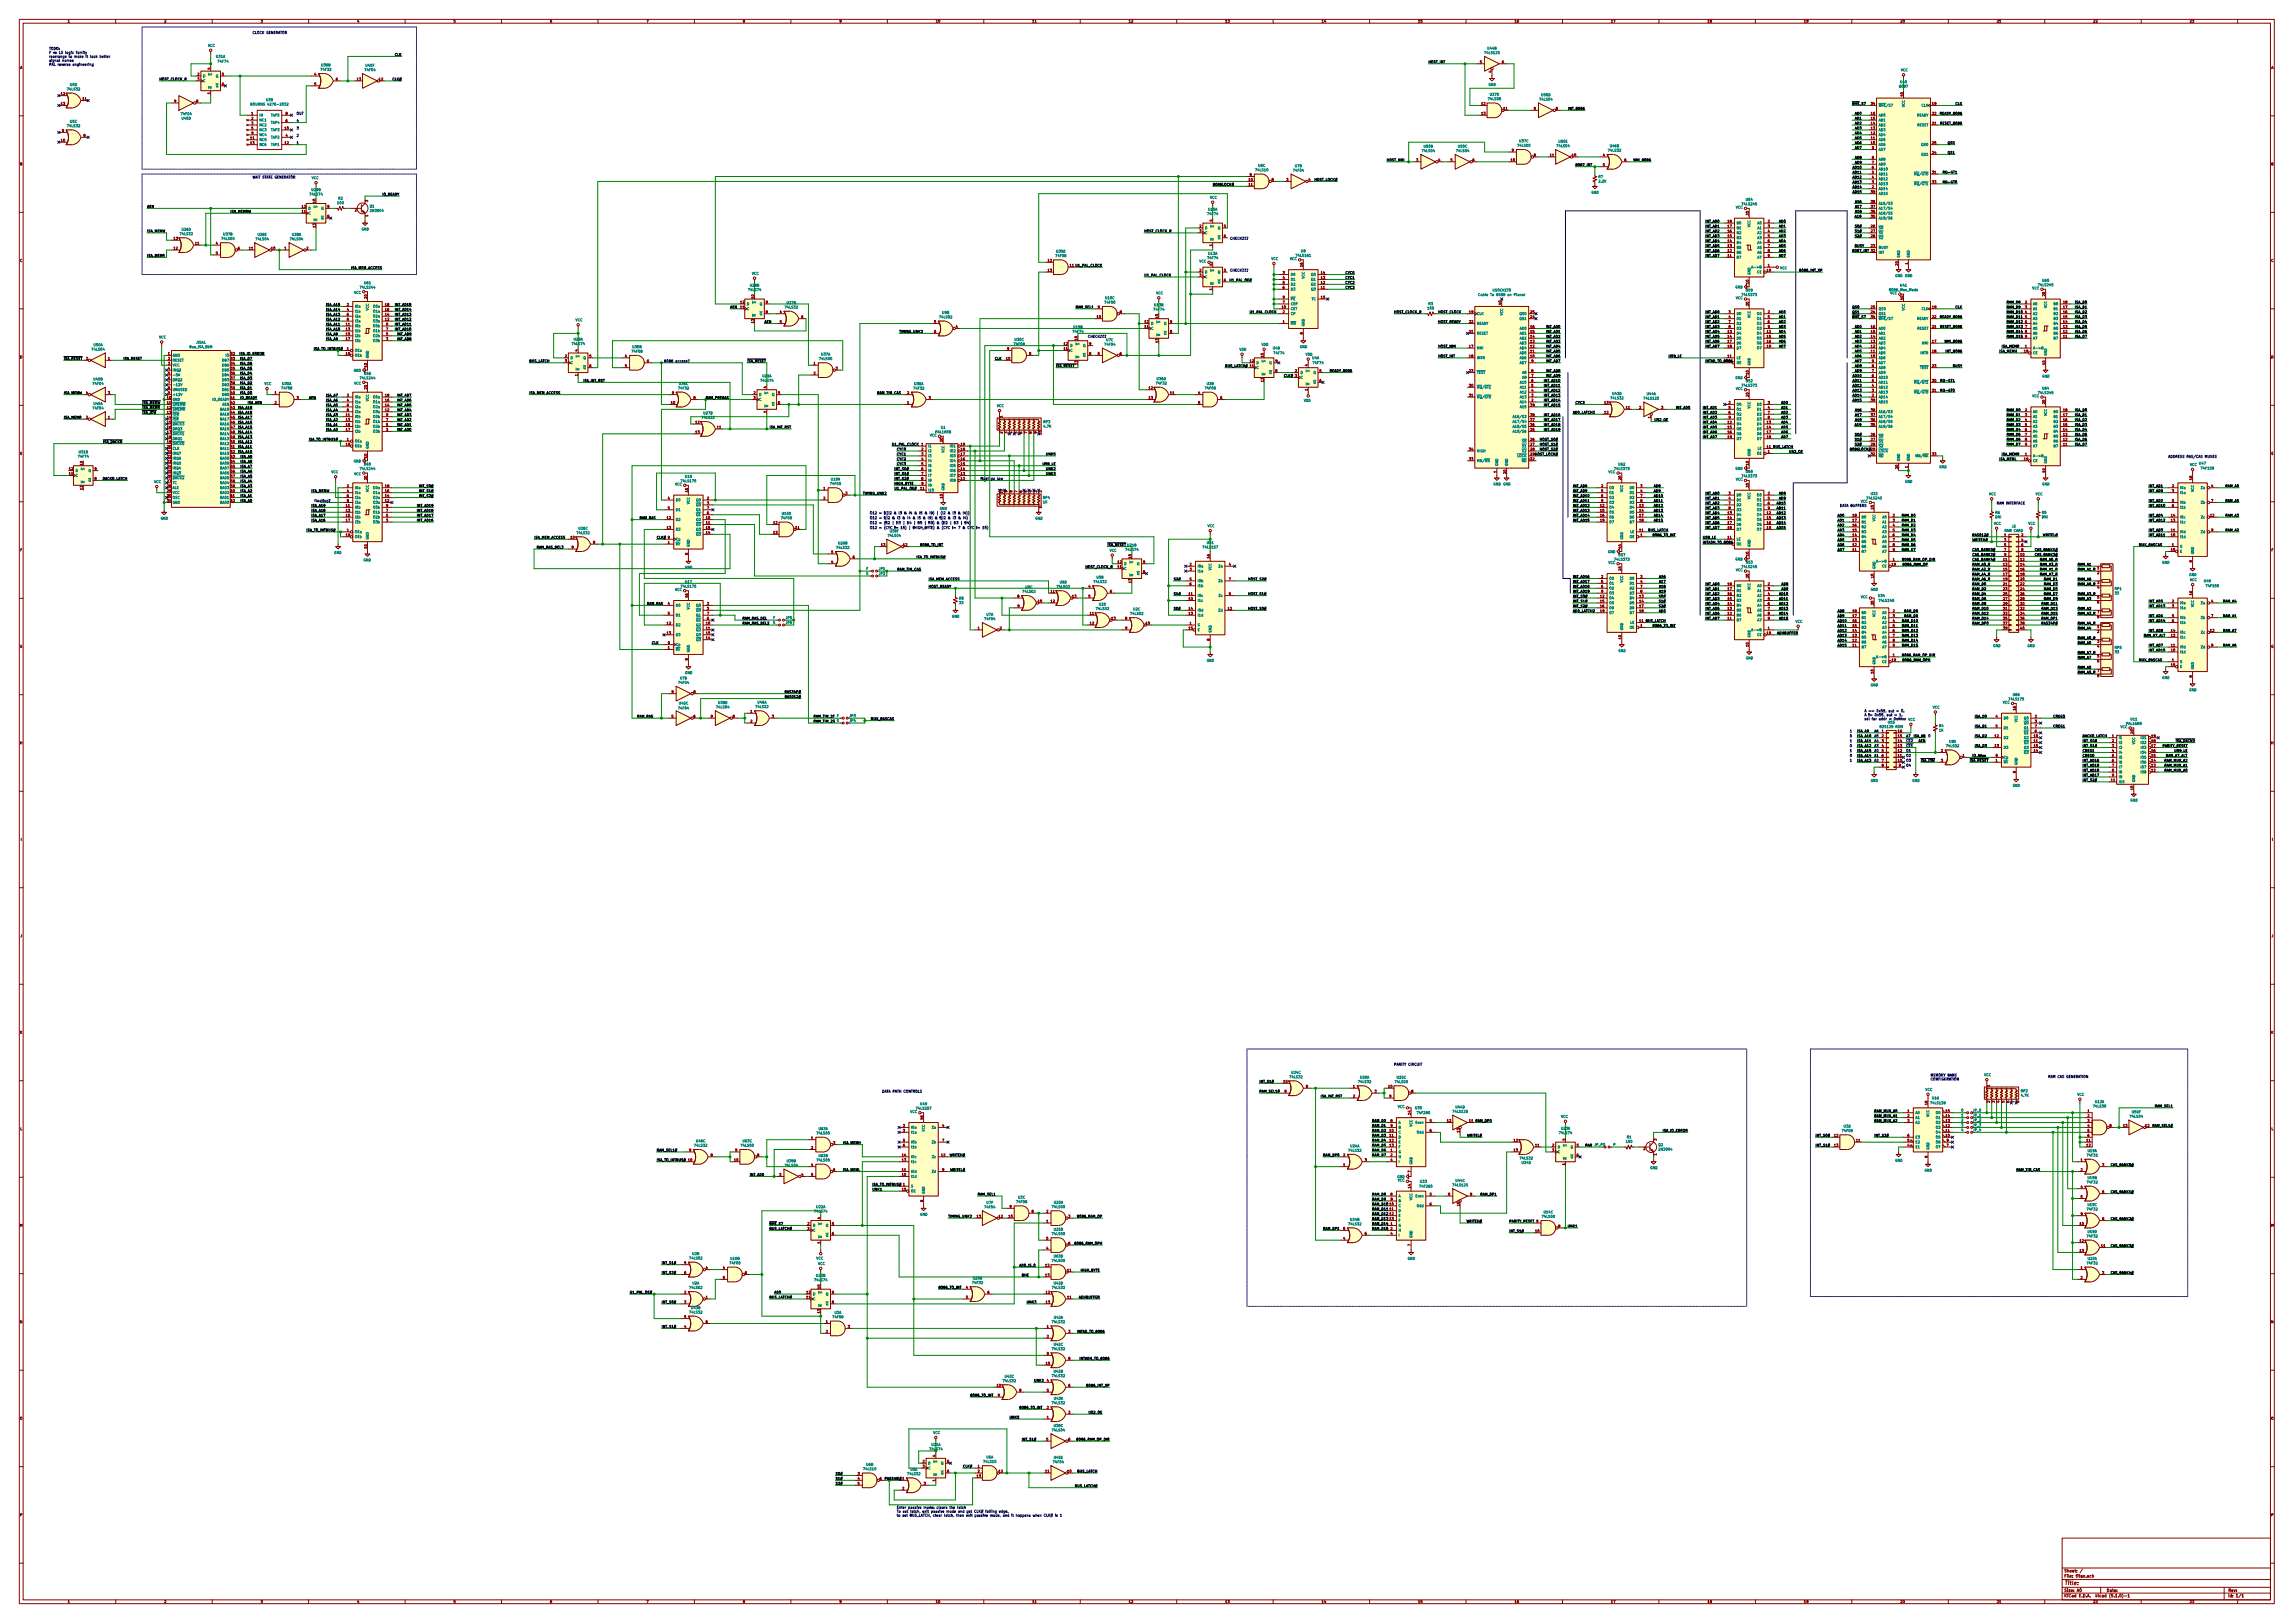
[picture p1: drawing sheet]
<svg xmlns="http://www.w3.org/2000/svg" width="1189mm" height="841mm" viewBox="0 0 1189 841" stroke-linecap="round" stroke-linejoin="round" font-family="sans-serif">
<defs><g id="words">
<text font-size="2.8" fill="#840000" x="1070" y="821">Title:</text>
<g font-size="2.1" fill="#840000">
<text x="1070" y="815">Sheet: /</text>
<text x="1070" y="817">File: titan.sch</text>
<text x="1070" y="828">KiCad E.D.A. kicad (5.1.0)-1</text>
<text x="1070" y="825">Size: A0</text>
<text x="1092" y="825">Date:</text>
<text x="1155" y="825">Rev:</text>
<text x="1155" y="828">Id: 1/1</text>
</g>
<g font-size="1.8" fill="#840000">
<text x="35" y="12">1</text>
<text x="85" y="12">2</text>
<text x="135" y="12">3</text>
<text x="185" y="12">4</text>
<text x="235" y="12">5</text>
<text x="285" y="12">6</text>
<text x="335" y="12">7</text>
<text x="385" y="12">8</text>
<text x="435" y="12">9</text>
<text x="485" y="12">10</text>
<text x="535" y="12">11</text>
<text x="585" y="12">12</text>
<text x="635" y="12">13</text>
<text x="685" y="12">14</text>
<text x="735" y="12">15</text>
<text x="785" y="12">16</text>
<text x="835" y="12">17</text>
<text x="885" y="12">18</text>
<text x="935" y="12">19</text>
<text x="985" y="12">20</text>
<text x="1035" y="12">21</text>
<text x="1085" y="12">22</text>
<text x="1135" y="12">23</text>
<text x="10" y="36">A</text>
<text x="767" y="33">5</text>
<text x="779" y="33">6</text>
<text x="1177" y="36">A</text>
<text x="102" y="39">2</text>
<text x="102" y="42">3</text>
<text x="109" y="36" transform="rotate(-90 109 36)">4</text>
<text x="115" y="39">5</text>
<text x="163" y="39">4</text>
<text x="174" y="42">6</text>
<text x="185" y="42">13</text>
<text x="197" y="42">12</text>
<text x="773" y="38" transform="rotate(-90 773 38)">4</text>
<text x="115" y="44">6</text>
<text x="163" y="44">5</text>
<text x="32" y="49">12</text>
<text x="43" y="52">11</text>
<text x="90" y="53">9</text>
<text x="102" y="53">8</text>
<text x="109" y="49" transform="rotate(-90 109 49)">1</text>
<text x="987" y="50" transform="rotate(-90 987 50)">40</text>
<text x="32" y="54">13</text>
<text x="130" y="59">1</text>
<text x="148" y="59">8</text>
<text x="768" y="54">12</text>
<text x="768" y="59">13</text>
<text x="779" y="57">11</text>
<text x="795" y="57">9</text>
<text x="807" y="57">8</text>
<text x="970" y="59">16</text>
<text x="970" y="54">34</text>
<text x="1002" y="54">19</text>
<text x="1002" y="59">22</text>
<text x="130" y="62">2</text>
<text x="130" y="65">3</text>
<text x="148" y="63">6</text>
<text x="970" y="65">14</text>
<text x="970" y="62">15</text>
<text x="1002" y="65">21</text>
<text x="32" y="68">9</text>
<text x="43" y="71">8</text>
<text x="130" y="67">5</text>
<text x="130" y="70">9</text>
<text x="148" y="67">10</text>
<text x="148" y="71">4</text>
<text x="970" y="70">12</text>
<text x="970" y="67">13</text>
<text x="32" y="73">10</text>
<text x="130" y="72">11</text>
<text x="130" y="75">13</text>
<text x="148" y="75">12</text>
<text x="970" y="75">10</text>
<text x="970" y="72">11</text>
<text x="970" y="77">9</text>
<text x="1002" y="75">25</text>
<text x="734" y="84">3</text>
<text x="746" y="84">4</text>
<text x="752" y="84">5</text>
<text x="763" y="84">6</text>
<text x="783" y="84">10</text>
<text x="784" y="79">9</text>
<text x="795" y="81">8</text>
<text x="804" y="81">11</text>
<text x="815" y="81">10</text>
<text x="831" y="81">4</text>
<text x="842" y="84">6</text>
<text x="970" y="82">8</text>
<text x="1002" y="80">24</text>
<text x="10" y="86">B</text>
<text x="831" y="86">5</text>
<text x="970" y="90">5</text>
<text x="970" y="87">6</text>
<text x="970" y="85">7</text>
<text x="1002" y="90">31</text>
<text x="1177" y="86">B</text>
<text x="647" y="94">10</text>
<text x="648" y="91">9</text>
<text x="659" y="94">8</text>
<text x="667" y="94">3</text>
<text x="678" y="94">4</text>
<text x="970" y="95">3</text>
<text x="970" y="92">4</text>
<text x="1002" y="95">33</text>
<text x="647" y="96">11</text>
<text x="970" y="100">39</text>
<text x="970" y="98">2</text>
<text x="157" y="108">12</text>
<text x="164" y="105" transform="rotate(-90 164 105)">10</text>
<text x="170" y="108">9</text>
<text x="191" y="105" transform="rotate(-90 191 105)">3</text>
<text x="970" y="108">37</text>
<text x="970" y="105">38</text>
<text x="157" y="110">11</text>
<text x="170" y="113">8</text>
<text x="184" y="110">2</text>
<text x="191" y="112" transform="rotate(-90 191 112)">1</text>
<text x="907" y="111" transform="rotate(-90 907 111)">20</text>
<text x="970" y="113">35</text>
<text x="970" y="110">36</text>
<text x="164" y="118" transform="rotate(-90 164 118)">13</text>
<text x="622" y="118">2</text>
<text x="628" y="115" transform="rotate(-90 628 115)">4</text>
<text x="635" y="118">5</text>
<text x="896" y="118">17</text>
<text x="896" y="115">18</text>
<text x="916" y="115">2</text>
<text x="916" y="118">3</text>
<text x="970" y="118">26</text>
<text x="90" y="124">13</text>
<text x="622" y="120">3</text>
<text x="635" y="123">6</text>
<text x="896" y="126">14</text>
<text x="896" y="123">15</text>
<text x="896" y="120">16</text>
<text x="916" y="120">4</text>
<text x="916" y="123">5</text>
<text x="916" y="126">6</text>
<text x="970" y="120">27</text>
<text x="970" y="123">28</text>
<text x="90" y="129">12</text>
<text x="101" y="127">11</text>
<text x="112" y="127">4</text>
<text x="112" y="132">5</text>
<text x="123" y="129">6</text>
<text x="129" y="129">11</text>
<text x="141" y="129">10</text>
<text x="147" y="129">1</text>
<text x="159" y="129">2</text>
<text x="628" y="128" transform="rotate(-90 628 128)">1</text>
<text x="896" y="131">12</text>
<text x="896" y="128">13</text>
<text x="916" y="128">7</text>
<text x="916" y="131">8</text>
<text x="970" y="128">23</text>
<text x="970" y="131">32</text>
<text x="10" y="136">C</text>
<text x="543" y="136">12</text>
<text x="628" y="138" transform="rotate(-90 628 138)">4</text>
<text x="896" y="133">11</text>
<text x="916" y="133">9</text>
<text x="984" y="138" transform="rotate(-90 984 138)">20</text>
<text x="989" y="137" transform="rotate(-90 989 137)">1</text>
<text x="1177" y="136">C</text>
<text x="543" y="141">13</text>
<text x="622" y="141">2</text>
<text x="622" y="143">3</text>
<text x="635" y="141">5</text>
<text x="665" y="142">3</text>
<text x="675" y="138" transform="rotate(-90 675 138)">16</text>
<text x="685" y="142">14</text>
<text x="916" y="141">19</text>
<text x="916" y="138">1</text>
<text x="635" y="146">6</text>
<text x="665" y="145">4</text>
<text x="665" y="147">5</text>
<text x="665" y="150">6</text>
<text x="685" y="150">11</text>
<text x="685" y="147">12</text>
<text x="685" y="145">13</text>
<text x="907" y="147" transform="rotate(-90 907 147)">10</text>
<text x="190" y="155" transform="rotate(-90 190 155)">20</text>
<text x="391" y="155" transform="rotate(-90 391 155)">10</text>
<text x="628" y="150" transform="rotate(-90 628 150)">1</text>
<text x="665" y="155">9</text>
<text x="685" y="155">15</text>
<text x="987" y="155" transform="rotate(-90 987 155)">40</text>
<text x="1060" y="153" transform="rotate(-90 1060 153)">20</text>
<text x="180" y="159">2</text>
<text x="180" y="161">4</text>
<text x="200" y="161">16</text>
<text x="200" y="159">18</text>
<text x="384" y="160">11</text>
<text x="384" y="157">12</text>
<text x="397" y="157">9</text>
<text x="569" y="160">9</text>
<text x="665" y="160">10</text>
<text x="665" y="157">7</text>
<text x="778" y="158" transform="rotate(-90 778 158)">40</text>
<text x="907" y="158" transform="rotate(-90 907 158)">20</text>
<text x="970" y="160">25</text>
<text x="1002" y="160">19</text>
<text x="1050" y="157">2</text>
<text x="1050" y="160">3</text>
<text x="1070" y="160">17</text>
<text x="1070" y="157">18</text>
<text x="180" y="164">6</text>
<text x="180" y="166">8</text>
<text x="200" y="166">12</text>
<text x="200" y="164">14</text>
<text x="391" y="167" transform="rotate(-90 391 167)">13</text>
<text x="397" y="162">8</text>
<text x="404" y="162">4</text>
<text x="404" y="167">5</text>
<text x="415" y="165">6</text>
<text x="484" y="167">5</text>
<text x="569" y="165">10</text>
<text x="581" y="162">8</text>
<text x="593" y="167">12</text>
<text x="600" y="165" transform="rotate(-90 600 165)">10</text>
<text x="607" y="167">9</text>
<text x="665" y="167">1</text>
<text x="665" y="162">2</text>
<text x="762" y="162">19</text>
<text x="762" y="167">22</text>
<text x="793" y="165">24</text>
<text x="793" y="162">25</text>
<text x="896" y="162">3</text>
<text x="896" y="165">4</text>
<text x="896" y="167">7</text>
<text x="916" y="162">2</text>
<text x="916" y="165">5</text>
<text x="916" y="167">6</text>
<text x="970" y="162">24</text>
<text x="970" y="165">34</text>
<text x="1002" y="165">22</text>
<text x="1050" y="162">4</text>
<text x="1050" y="165">5</text>
<text x="1050" y="167">6</text>
<text x="1070" y="167">14</text>
<text x="1070" y="165">15</text>
<text x="1070" y="162">16</text>
<text x="179" y="169">11</text>
<text x="179" y="171">13</text>
<text x="179" y="174">15</text>
<text x="200" y="174">5</text>
<text x="200" y="171">7</text>
<text x="200" y="169">9</text>
<text x="484" y="172">6</text>
<text x="495" y="170">4</text>
<text x="593" y="170">11</text>
<text x="607" y="172">8</text>
<text x="675" y="173" transform="rotate(-90 675 173)">8</text>
<text x="762" y="172">21</text>
<text x="793" y="172">15</text>
<text x="793" y="170">16</text>
<text x="896" y="172">13</text>
<text x="896" y="170">8</text>
<text x="916" y="172">12</text>
<text x="916" y="170">9</text>
<text x="970" y="172">15</text>
<text x="970" y="170">16</text>
<text x="1002" y="170">21</text>
<text x="1050" y="170">7</text>
<text x="1050" y="172">8</text>
<text x="1070" y="172">12</text>
<text x="1070" y="170">13</text>
<text x="179" y="176">17</text>
<text x="200" y="176">3</text>
<text x="551" y="179">12</text>
<text x="559" y="176" transform="rotate(-90 559 176)">10</text>
<text x="565" y="179">9</text>
<text x="600" y="178" transform="rotate(-90 600 178)">13</text>
<text x="793" y="178">13</text>
<text x="793" y="175">14</text>
<text x="896" y="175">14</text>
<text x="896" y="178">17</text>
<text x="916" y="175">15</text>
<text x="916" y="178">16</text>
<text x="970" y="178">13</text>
<text x="970" y="175">14</text>
<text x="1002" y="178">17</text>
<text x="1050" y="175">9</text>
<text x="1070" y="175">11</text>
<text x="10" y="186">D</text>
<text x="87" y="184">1</text>
<text x="120" y="184">32</text>
<text x="179" y="184">19</text>
<text x="180" y="181">1</text>
<text x="293" y="185">2</text>
<text x="299" y="182" transform="rotate(-90 299 182)">4</text>
<text x="306" y="185">5</text>
<text x="324" y="185">4</text>
<text x="522" y="181">9</text>
<text x="534" y="184">8</text>
<text x="551" y="181">11</text>
<text x="565" y="184">8</text>
<text x="569" y="184">5</text>
<text x="581" y="184">6</text>
<text x="655" y="185" transform="rotate(-90 655 185)">10</text>
<text x="762" y="180">17</text>
<text x="762" y="185">18</text>
<text x="793" y="185">10</text>
<text x="793" y="183">11</text>
<text x="793" y="180">12</text>
<text x="896" y="185">11</text>
<text x="896" y="180">18</text>
<text x="916" y="180">19</text>
<text x="970" y="185">10</text>
<text x="970" y="183">11</text>
<text x="970" y="180">12</text>
<text x="1002" y="183">18</text>
<text x="1049" y="183">19</text>
<text x="1050" y="180">1</text>
<text x="1177" y="186">D</text>
<text x="45" y="186">2</text>
<text x="56" y="186">1</text>
<text x="87" y="186">2</text>
<text x="87" y="189">3</text>
<text x="87" y="192">4</text>
<text x="120" y="186">33</text>
<text x="120" y="189">34</text>
<text x="120" y="192">35</text>
<text x="190" y="190" transform="rotate(-90 190 190)">10</text>
<text x="293" y="188">3</text>
<text x="306" y="190">6</text>
<text x="324" y="190">5</text>
<text x="335" y="188">6</text>
<text x="422" y="189">1</text>
<text x="433" y="192">3</text>
<text x="522" y="186">10</text>
<text x="559" y="189" transform="rotate(-90 559 189)">13</text>
<text x="648" y="190">11</text>
<text x="648" y="188">12</text>
<text x="661" y="188">9</text>
<text x="678" y="190" transform="rotate(-90 678 190)">4</text>
<text x="794" y="188">9</text>
<text x="970" y="190">8</text>
<text x="970" y="188">9</text>
<text x="1002" y="190">23</text>
<text x="1060" y="189" transform="rotate(-90 1060 189)">10</text>
<text x="87" y="194">5</text>
<text x="87" y="197">6</text>
<text x="120" y="194">36</text>
<text x="120" y="197">37</text>
<text x="299" y="195" transform="rotate(-90 299 195)">1</text>
<text x="422" y="194">2</text>
<text x="655" y="198" transform="rotate(-90 655 198)">13</text>
<text x="661" y="193">8</text>
<text x="671" y="193">2</text>
<text x="671" y="195">3</text>
<text x="684" y="193">5</text>
<text x="684" y="198">6</text>
<text x="762" y="193">23</text>
<text x="794" y="198">6</text>
<text x="794" y="195">7</text>
<text x="794" y="193">8</text>
<text x="907" y="194" transform="rotate(-90 907 194)">10</text>
<text x="970" y="198">5</text>
<text x="970" y="195">6</text>
<text x="970" y="193">7</text>
<text x="1002" y="198">30</text>
<text x="87" y="199">7</text>
<text x="87" y="202">8</text>
<text x="120" y="199">38</text>
<text x="120" y="202">39</text>
<text x="190" y="202" transform="rotate(-90 190 202)">20</text>
<text x="397" y="201" transform="rotate(-90 397 201)">4</text>
<text x="596" y="202">12</text>
<text x="678" y="202" transform="rotate(-90 678 202)">1</text>
<text x="762" y="200">30</text>
<text x="794" y="203">4</text>
<text x="794" y="200">5</text>
<text x="970" y="203">3</text>
<text x="970" y="200">4</text>
<text x="1002" y="203">31</text>
<text x="45" y="204">4</text>
<text x="56" y="204">3</text>
<text x="87" y="207">10</text>
<text x="87" y="209">11</text>
<text x="87" y="204">9</text>
<text x="120" y="204">40</text>
<text x="120" y="207">41</text>
<text x="120" y="209">42</text>
<text x="142" y="204">1</text>
<text x="142" y="209">2</text>
<text x="154" y="207">3</text>
<text x="180" y="206">2</text>
<text x="180" y="208">4</text>
<text x="200" y="208">16</text>
<text x="200" y="206">18</text>
<text x="348" y="209">10</text>
<text x="348" y="204">9</text>
<text x="360" y="207">8</text>
<text x="391" y="204">2</text>
<text x="391" y="207">3</text>
<text x="403" y="204">5</text>
<text x="403" y="209">6</text>
<text x="470" y="209">1</text>
<text x="470" y="204">2</text>
<text x="481" y="207">3</text>
<text x="596" y="207">13</text>
<text x="607" y="204">11</text>
<text x="621" y="204">4</text>
<text x="621" y="209">5</text>
<text x="633" y="207">6</text>
<text x="762" y="206">31</text>
<text x="794" y="208">2</text>
<text x="794" y="206">3</text>
<text x="832" y="209">13</text>
<text x="896" y="209">2</text>
<text x="907" y="205" transform="rotate(-90 907 205)">20</text>
<text x="916" y="209">3</text>
<text x="970" y="208">39</text>
<text x="970" y="206">2</text>
<text x="1060" y="209" transform="rotate(-90 1060 209)">20</text>
<text x="87" y="212">12</text>
<text x="87" y="214">13</text>
<text x="120" y="212">43</text>
<text x="120" y="214">44</text>
<text x="179" y="216">11</text>
<text x="180" y="211">6</text>
<text x="180" y="213">8</text>
<text x="200" y="213">12</text>
<text x="200" y="211">14</text>
<text x="200" y="216">9</text>
<text x="397" y="214" transform="rotate(-90 397 214)">1</text>
<text x="793" y="216">38</text>
<text x="793" y="211">39</text>
<text x="832" y="214">12</text>
<text x="843" y="212">11</text>
<text x="850" y="212">2</text>
<text x="861" y="212">3</text>
<text x="896" y="212">5</text>
<text x="896" y="214">6</text>
<text x="916" y="212">4</text>
<text x="916" y="214">7</text>
<text x="970" y="216">37</text>
<text x="970" y="213">38</text>
<text x="1050" y="213">2</text>
<text x="1050" y="216">3</text>
<text x="1070" y="216">17</text>
<text x="1070" y="213">18</text>
<text x="45" y="217">2</text>
<text x="56" y="217">1</text>
<text x="87" y="217">14</text>
<text x="87" y="219">15</text>
<text x="120" y="217">45</text>
<text x="120" y="219">46</text>
<text x="179" y="218">13</text>
<text x="179" y="221">15</text>
<text x="200" y="221">5</text>
<text x="200" y="218">7</text>
<text x="361" y="219">12</text>
<text x="520" y="216" transform="rotate(-90 520 216)">1</text>
<text x="793" y="221">36</text>
<text x="793" y="218">37</text>
<text x="856" y="217" transform="rotate(-90 856 217)">1</text>
<text x="896" y="219">12</text>
<text x="896" y="217">9</text>
<text x="916" y="219">13</text>
<text x="916" y="217">8</text>
<text x="970" y="221">35</text>
<text x="970" y="218">36</text>
<text x="1050" y="218">4</text>
<text x="1050" y="221">5</text>
<text x="1070" y="221">15</text>
<text x="1070" y="218">16</text>
<text x="87" y="222">16</text>
<text x="87" y="225">17</text>
<text x="87" y="227">18</text>
<text x="120" y="222">47</text>
<text x="120" y="225">48</text>
<text x="120" y="227">49</text>
<text x="179" y="223">17</text>
<text x="200" y="223">3</text>
<text x="361" y="225">13</text>
<text x="372" y="222">11</text>
<text x="520" y="225" transform="rotate(-90 520 225)">2</text>
<text x="522" y="225" transform="rotate(-90 522 225)">3</text>
<text x="525" y="225" transform="rotate(-90 525 225)">4</text>
<text x="527" y="225" transform="rotate(-90 527 225)">5</text>
<text x="530" y="225" transform="rotate(-90 530 225)">6</text>
<text x="532" y="225" transform="rotate(-90 532 225)">7</text>
<text x="535" y="225" transform="rotate(-90 535 225)">8</text>
<text x="537" y="225" transform="rotate(-90 537 225)">9</text>
<text x="540" y="225" transform="rotate(-90 540 225)">10</text>
<text x="793" y="223">35</text>
<text x="896" y="222">15</text>
<text x="896" y="225">16</text>
<text x="896" y="227">19</text>
<text x="916" y="222">14</text>
<text x="916" y="225">17</text>
<text x="916" y="227">18</text>
<text x="970" y="226">26</text>
<text x="1050" y="223">6</text>
<text x="1050" y="226">7</text>
<text x="1070" y="226">13</text>
<text x="1070" y="223">14</text>
<text x="87" y="230">19</text>
<text x="87" y="232">20</text>
<text x="120" y="230">50</text>
<text x="120" y="232">51</text>
<text x="179" y="231">19</text>
<text x="180" y="228">1</text>
<text x="478" y="231">1</text>
<text x="478" y="233">2</text>
<text x="489" y="229" transform="rotate(-90 489 229)">20</text>
<text x="498" y="233">18</text>
<text x="498" y="231">19</text>
<text x="762" y="233">34</text>
<text x="793" y="228">26</text>
<text x="793" y="231">27</text>
<text x="793" y="233">28</text>
<text x="970" y="228">27</text>
<text x="970" y="231">28</text>
<text x="970" y="233">29</text>
<text x="1050" y="228">8</text>
<text x="1050" y="231">9</text>
<text x="1070" y="231">11</text>
<text x="1070" y="228">12</text>
<text x="10" y="236">E</text>
<text x="87" y="235">21</text>
<text x="87" y="237">22</text>
<text x="87" y="240">23</text>
<text x="120" y="235">52</text>
<text x="120" y="237">53</text>
<text x="120" y="240">54</text>
<text x="190" y="237" transform="rotate(-90 190 237)">10</text>
<text x="478" y="236">3</text>
<text x="478" y="239">4</text>
<text x="498" y="239">16</text>
<text x="498" y="236">17</text>
<text x="762" y="239">33</text>
<text x="793" y="239">32</text>
<text x="916" y="235">1</text>
<text x="970" y="236">32</text>
<text x="1002" y="236">33</text>
<text x="1049" y="239">19</text>
<text x="1050" y="236">1</text>
<text x="1177" y="236">E</text>
<text x="36" y="244">12</text>
<text x="43" y="241" transform="rotate(-90 43 241)">10</text>
<text x="49" y="244">9</text>
<text x="87" y="242">24</text>
<text x="87" y="245">25</text>
<text x="120" y="242">55</text>
<text x="120" y="245">56</text>
<text x="478" y="241">5</text>
<text x="478" y="244">6</text>
<text x="498" y="244">14</text>
<text x="498" y="241">15</text>
<text x="776" y="245" transform="rotate(-90 776 245)">1</text>
<text x="781" y="245" transform="rotate(-90 781 245)">20</text>
<text x="907" y="241" transform="rotate(-90 907 241)">10</text>
<text x="984" y="243" transform="rotate(-90 984 243)">20</text>
<text x="989" y="242" transform="rotate(-90 989 242)">1</text>
<text x="1060" y="245" transform="rotate(-90 1060 245)">10</text>
<text x="36" y="246">11</text>
<text x="49" y="249">8</text>
<text x="87" y="247">26</text>
<text x="87" y="250">27</text>
<text x="120" y="247">57</text>
<text x="120" y="250">58</text>
<text x="190" y="249" transform="rotate(-90 190 249)">20</text>
<text x="478" y="246">7</text>
<text x="478" y="249">8</text>
<text x="478" y="251">9</text>
<text x="498" y="249">12</text>
<text x="498" y="246">13</text>
<text x="840" y="249" transform="rotate(-90 840 249)">20</text>
<text x="1136" y="249" transform="rotate(-90 1136 249)">16</text>
<text x="43" y="254" transform="rotate(-90 43 254)">13</text>
<text x="87" y="253">28</text>
<text x="87" y="255">29</text>
<text x="87" y="258">30</text>
<text x="120" y="253">59</text>
<text x="120" y="255">60</text>
<text x="120" y="258">61</text>
<text x="180" y="253">2</text>
<text x="180" y="255">4</text>
<text x="180" y="258">6</text>
<text x="200" y="258">14</text>
<text x="200" y="255">16</text>
<text x="200" y="253">18</text>
<text x="357" y="255" transform="rotate(-90 357 255)">16</text>
<text x="427" y="254">1</text>
<text x="438" y="256">3</text>
<text x="477" y="254">11</text>
<text x="520" y="256" transform="rotate(-90 520 256)">10</text>
<text x="522" y="255" transform="rotate(-90 522 255)">9</text>
<text x="525" y="255" transform="rotate(-90 525 255)">8</text>
<text x="527" y="255" transform="rotate(-90 527 255)">7</text>
<text x="530" y="255" transform="rotate(-90 530 255)">6</text>
<text x="532" y="255" transform="rotate(-90 532 255)">5</text>
<text x="535" y="255" transform="rotate(-90 535 255)">4</text>
<text x="537" y="255" transform="rotate(-90 537 255)">3</text>
<text x="540" y="255" transform="rotate(-90 540 255)">2</text>
<text x="830" y="253">2</text>
<text x="830" y="255">5</text>
<text x="830" y="258">6</text>
<text x="850" y="253">3</text>
<text x="850" y="255">4</text>
<text x="850" y="258">7</text>
<text x="896" y="256">3</text>
<text x="907" y="252" transform="rotate(-90 907 252)">20</text>
<text x="916" y="256">2</text>
<text x="1126" y="253">2</text>
<text x="1126" y="255">3</text>
<text x="1146" y="253">4</text>
<text x="87" y="260">31</text>
<text x="120" y="260">62</text>
<text x="179" y="263">11</text>
<text x="180" y="260">8</text>
<text x="200" y="260">12</text>
<text x="200" y="263">9</text>
<text x="346" y="259">4</text>
<text x="346" y="264">5</text>
<text x="367" y="259">2</text>
<text x="367" y="261">3</text>
<text x="367" y="264">7</text>
<text x="427" y="259">2</text>
<text x="489" y="258" transform="rotate(-90 489 258)">10</text>
<text x="540" y="263" transform="rotate(-90 540 263)">1</text>
<text x="830" y="263">12</text>
<text x="830" y="260">9</text>
<text x="850" y="263">13</text>
<text x="850" y="260">8</text>
<text x="896" y="259">4</text>
<text x="896" y="261">7</text>
<text x="896" y="264">8</text>
<text x="916" y="259">5</text>
<text x="916" y="261">6</text>
<text x="916" y="264">9</text>
<text x="971" y="264" transform="rotate(-90 971 264)">20</text>
<text x="1126" y="260">5</text>
<text x="1126" y="263">6</text>
<text x="1146" y="260">7</text>
<text x="179" y="265">13</text>
<text x="179" y="268">15</text>
<text x="200" y="268">5</text>
<text x="200" y="265">7</text>
<text x="346" y="269">12</text>
<text x="366" y="269">10</text>
<text x="367" y="266">6</text>
<text x="830" y="265">15</text>
<text x="830" y="268">16</text>
<text x="850" y="265">14</text>
<text x="850" y="268">17</text>
<text x="896" y="266">13</text>
<text x="896" y="269">14</text>
<text x="916" y="266">12</text>
<text x="916" y="269">15</text>
<text x="960" y="268">18</text>
<text x="981" y="268">2</text>
<text x="1126" y="268">14</text>
<text x="1146" y="268">12</text>
<text x="179" y="270">17</text>
<text x="180" y="275">1</text>
<text x="200" y="270">3</text>
<text x="346" y="274">13</text>
<text x="366" y="272">11</text>
<text x="366" y="274">15</text>
<text x="401" y="272">12</text>
<text x="412" y="274">11</text>
<text x="830" y="270">19</text>
<text x="850" y="275">11</text>
<text x="850" y="270">18</text>
<text x="896" y="272">17</text>
<text x="896" y="274">18</text>
<text x="916" y="272">16</text>
<text x="916" y="274">19</text>
<text x="960" y="275">15</text>
<text x="960" y="273">16</text>
<text x="960" y="270">17</text>
<text x="981" y="270">3</text>
<text x="981" y="273">4</text>
<text x="981" y="275">5</text>
<text x="1126" y="275">11</text>
<text x="1126" y="270">13</text>
<text x="1146" y="275">9</text>
<text x="179" y="278">19</text>
<text x="296" y="279">10</text>
<text x="307" y="282">8</text>
<text x="346" y="282">1</text>
<text x="346" y="279">9</text>
<text x="366" y="277">14</text>
<text x="401" y="277">13</text>
<text x="850" y="278">1</text>
<text x="896" y="279">11</text>
<text x="960" y="280">13</text>
<text x="960" y="278">14</text>
<text x="981" y="278">6</text>
<text x="981" y="280">7</text>
<text x="1039" y="278">1</text>
<text x="1039" y="280">3</text>
<text x="1048" y="278">2</text>
<text x="1048" y="280">4</text>
<text x="1126" y="278">10</text>
<text x="10" y="286">F</text>
<text x="190" y="284" transform="rotate(-90 190 284)">10</text>
<text x="296" y="284">9</text>
<text x="357" y="288" transform="rotate(-90 357 288)">8</text>
<text x="431" y="287">5</text>
<text x="457" y="283">13</text>
<text x="468" y="283">12</text>
<text x="840" y="284" transform="rotate(-90 840 284)">10</text>
<text x="960" y="286">11</text>
<text x="960" y="283">12</text>
<text x="981" y="283">8</text>
<text x="981" y="286">9</text>
<text x="1039" y="283">5</text>
<text x="1039" y="286">7</text>
<text x="1048" y="283">6</text>
<text x="1048" y="286">8</text>
<text x="1126" y="286">15</text>
<text x="1126" y="283">1</text>
<text x="1177" y="286">F</text>
<text x="431" y="292">4</text>
<text x="442" y="289">6</text>
<text x="579" y="292">12</text>
<text x="586" y="289" transform="rotate(-90 586 289)">10</text>
<text x="593" y="292">9</text>
<text x="617" y="293">2</text>
<text x="627" y="289" transform="rotate(-90 627 289)">16</text>
<text x="637" y="293">4</text>
<text x="907" y="288" transform="rotate(-90 907 288)">10</text>
<text x="981" y="293">19</text>
<text x="981" y="291">1</text>
<text x="1039" y="291">11</text>
<text x="1039" y="293">13</text>
<text x="1039" y="288">9</text>
<text x="1047" y="288">10</text>
<text x="1047" y="291">12</text>
<text x="1047" y="293">14</text>
<text x="1136" y="291" transform="rotate(-90 1136 291)">8</text>
<text x="579" y="294">11</text>
<text x="593" y="297">8</text>
<text x="617" y="296">3</text>
<text x="830" y="299">2</text>
<text x="840" y="296" transform="rotate(-90 840 296)">20</text>
<text x="850" y="299">3</text>
<text x="907" y="299" transform="rotate(-90 907 299)">20</text>
<text x="971" y="299" transform="rotate(-90 971 299)">10</text>
<text x="1039" y="296">15</text>
<text x="1039" y="298">17</text>
<text x="1047" y="296">16</text>
<text x="1047" y="298">18</text>
<text x="1087" y="295">1</text>
<text x="1087" y="297">2</text>
<text x="564" y="305">4</text>
<text x="586" y="302" transform="rotate(-90 586 302)">13</text>
<text x="617" y="301">5</text>
<text x="617" y="303">6</text>
<text x="637" y="301">7</text>
<text x="830" y="302">5</text>
<text x="830" y="305">6</text>
<text x="850" y="302">4</text>
<text x="850" y="305">7</text>
<text x="896" y="306">17</text>
<text x="896" y="303">18</text>
<text x="916" y="303">2</text>
<text x="916" y="306">3</text>
<text x="1039" y="301">19</text>
<text x="1039" y="303">21</text>
<text x="1039" y="306">23</text>
<text x="1047" y="301">20</text>
<text x="1047" y="303">22</text>
<text x="1047" y="306">24</text>
<text x="1087" y="303">3</text>
<text x="1087" y="305">4</text>
<text x="357" y="310" transform="rotate(-90 357 310)">16</text>
<text x="527" y="310">8</text>
<text x="545" y="307">11</text>
<text x="556" y="310">13</text>
<text x="564" y="310">5</text>
<text x="575" y="307">6</text>
<text x="616" y="311">10</text>
<text x="616" y="308">11</text>
<text x="637" y="308">9</text>
<text x="830" y="310">12</text>
<text x="830" y="307">9</text>
<text x="850" y="310">13</text>
<text x="850" y="307">8</text>
<text x="896" y="311">15</text>
<text x="896" y="308">16</text>
<text x="916" y="308">4</text>
<text x="916" y="311">5</text>
<text x="1039" y="308">25</text>
<text x="1039" y="311">27</text>
<text x="1047" y="308">26</text>
<text x="1047" y="311">28</text>
<text x="1087" y="310">5</text>
<text x="1136" y="308" transform="rotate(-90 1136 308)">16</text>
<text x="346" y="313">4</text>
<text x="367" y="313">2</text>
<text x="367" y="316">3</text>
<text x="527" y="315">9</text>
<text x="538" y="312">10</text>
<text x="545" y="312">12</text>
<text x="616" y="316">14</text>
<text x="637" y="316">12</text>
<text x="830" y="312">15</text>
<text x="830" y="315">16</text>
<text x="830" y="317">19</text>
<text x="850" y="312">14</text>
<text x="850" y="315">17</text>
<text x="850" y="317">18</text>
<text x="896" y="316">13</text>
<text x="896" y="313">14</text>
<text x="916" y="313">6</text>
<text x="916" y="316">7</text>
<text x="960" y="317">18</text>
<text x="971" y="313" transform="rotate(-90 971 313)">20</text>
<text x="981" y="317">2</text>
<text x="1039" y="313">29</text>
<text x="1039" y="316">31</text>
<text x="1047" y="313">30</text>
<text x="1047" y="316">32</text>
<text x="1087" y="313">6</text>
<text x="1087" y="318">7</text>
<text x="1126" y="312">2</text>
<text x="1126" y="315">3</text>
<text x="1146" y="312">4</text>
<text x="346" y="324">12</text>
<text x="346" y="319">5</text>
<text x="366" y="324">10</text>
<text x="367" y="321">6</text>
<text x="367" y="319">7</text>
<text x="565" y="319">11</text>
<text x="565" y="324">12</text>
<text x="576" y="321">13</text>
<text x="583" y="321">8</text>
<text x="594" y="324">10</text>
<text x="616" y="319">13</text>
<text x="617" y="324">1</text>
<text x="896" y="321">11</text>
<text x="896" y="319">12</text>
<text x="916" y="319">8</text>
<text x="916" y="321">9</text>
<text x="960" y="322">16</text>
<text x="960" y="320">17</text>
<text x="981" y="320">3</text>
<text x="981" y="322">4</text>
<text x="1039" y="319">33</text>
<text x="1039" y="321">35</text>
<text x="1039" y="324">37</text>
<text x="1047" y="319">34</text>
<text x="1047" y="321">36</text>
<text x="1047" y="324">38</text>
<text x="1087" y="320">8</text>
<text x="1126" y="320">5</text>
<text x="1126" y="322">6</text>
<text x="1146" y="320">7</text>
<text x="346" y="329">13</text>
<text x="366" y="326">11</text>
<text x="366" y="329">15</text>
<text x="507" y="326">1</text>
<text x="518" y="326">2</text>
<text x="583" y="326">9</text>
<text x="616" y="326">15</text>
<text x="850" y="325">1</text>
<text x="916" y="329">19</text>
<text x="916" y="326">1</text>
<text x="960" y="330">13</text>
<text x="960" y="327">14</text>
<text x="960" y="325">15</text>
<text x="981" y="325">5</text>
<text x="981" y="327">6</text>
<text x="981" y="330">7</text>
<text x="1039" y="326">39</text>
<text x="1047" y="326">40</text>
<text x="1087" y="325">1</text>
<text x="1087" y="328">2</text>
<text x="1126" y="330">13</text>
<text x="1126" y="327">14</text>
<text x="1146" y="327">12</text>
<text x="10" y="336">G</text>
<text x="346" y="334">9</text>
<text x="366" y="331">14</text>
<text x="627" y="332" transform="rotate(-90 627 332)">8</text>
<text x="840" y="331" transform="rotate(-90 840 331)">10</text>
<text x="907" y="335" transform="rotate(-90 907 335)">10</text>
<text x="960" y="335">11</text>
<text x="960" y="333">12</text>
<text x="981" y="333">8</text>
<text x="981" y="335">9</text>
<text x="1087" y="333">3</text>
<text x="1087" y="336">4</text>
<text x="1126" y="335">11</text>
<text x="1146" y="335">9</text>
<text x="1177" y="336">G</text>
<text x="346" y="336">1</text>
<text x="981" y="340">1</text>
<text x="1087" y="341">5</text>
<text x="1126" y="338">10</text>
<text x="357" y="342" transform="rotate(-90 357 342)">8</text>
<text x="981" y="343">19</text>
<text x="1087" y="343">6</text>
<text x="1126" y="345">15</text>
<text x="1126" y="343">1</text>
<text x="971" y="349" transform="rotate(-90 971 349)">10</text>
<text x="1087" y="348">7</text>
<text x="1087" y="351">8</text>
<text x="1136" y="351" transform="rotate(-90 1136 351)">8</text>
<text x="348" y="359">9</text>
<text x="360" y="359">8</text>
<text x="348" y="372">5</text>
<text x="360" y="372">6</text>
<text x="368" y="372">9</text>
<text x="380" y="372">8</text>
<text x="389" y="369">1</text>
<text x="400" y="372">3</text>
<text x="1035" y="372">4</text>
<text x="1045" y="368" transform="rotate(-90 1045 368)">16</text>
<text x="1055" y="372">2</text>
<text x="389" y="374">2</text>
<text x="1035" y="377">5</text>
<text x="1055" y="374">3</text>
<text x="1055" y="377">7</text>
<text x="976" y="380">1</text>
<text x="976" y="382">2</text>
<text x="984" y="382">15</text>
<text x="984" y="380">16</text>
<text x="1034" y="382">12</text>
<text x="1054" y="382">10</text>
<text x="1055" y="380">6</text>
<text x="1095" y="382">1</text>
<text x="1106" y="380" transform="rotate(-90 1106 380)">20</text>
<text x="1115" y="382">19</text>
<text x="10" y="386">H</text>
<text x="976" y="385">3</text>
<text x="976" y="387">4</text>
<text x="976" y="390">5</text>
<text x="984" y="390">12</text>
<text x="984" y="387">13</text>
<text x="984" y="385">14</text>
<text x="1006" y="390">2</text>
<text x="1034" y="387">13</text>
<text x="1054" y="385">11</text>
<text x="1054" y="390">14</text>
<text x="1054" y="387">15</text>
<text x="1095" y="385">2</text>
<text x="1095" y="387">3</text>
<text x="1095" y="390">4</text>
<text x="1115" y="390">16</text>
<text x="1115" y="387">17</text>
<text x="1115" y="385">18</text>
<text x="1177" y="386">H</text>
<text x="976" y="392">6</text>
<text x="976" y="395">7</text>
<text x="984" y="395">10</text>
<text x="984" y="392">11</text>
<text x="1006" y="395">3</text>
<text x="1017" y="392">1</text>
<text x="1035" y="395">1</text>
<text x="1035" y="392">9</text>
<text x="1095" y="392">5</text>
<text x="1095" y="395">6</text>
<text x="1115" y="395">14</text>
<text x="1115" y="392">15</text>
<text x="976" y="397">8</text>
<text x="984" y="397">9</text>
<text x="1045" y="401" transform="rotate(-90 1045 401)">8</text>
<text x="1095" y="397">7</text>
<text x="1095" y="400">8</text>
<text x="1115" y="400">12</text>
<text x="1115" y="397">13</text>
<text x="1094" y="405">11</text>
<text x="1095" y="402">9</text>
<text x="1106" y="409" transform="rotate(-90 1106 409)">10</text>
<text x="11" y="436">I</text>
<text x="1178" y="436">I</text>
<text x="11" y="486">J</text>
<text x="1178" y="486">J</text>
<text x="10" y="536">K</text>
<text x="1177" y="536">K</text>
<text x="665" y="561">10</text>
<text x="677" y="564">8</text>
<text x="701" y="564">1</text>
<text x="720" y="564">10</text>
<text x="1031" y="563" transform="rotate(-90 1031 563)">1</text>
<text x="666" y="566">9</text>
<text x="701" y="569">2</text>
<text x="713" y="566">3</text>
<text x="720" y="569">9</text>
<text x="732" y="566">8</text>
<text x="999" y="572" transform="rotate(-90 999 572)">16</text>
<text x="1031" y="571" transform="rotate(-90 1031 571)">2</text>
<text x="1034" y="571" transform="rotate(-90 1034 571)">3</text>
<text x="1037" y="571" transform="rotate(-90 1037 571)">4</text>
<text x="1039" y="571" transform="rotate(-90 1039 571)">5</text>
<text x="1042" y="571" transform="rotate(-90 1042 571)">6</text>
<text x="1044" y="571" transform="rotate(-90 1044 571)">7</text>
<text x="1047" y="571" transform="rotate(-90 1047 571)">8</text>
<text x="479" y="580" transform="rotate(-90 479 580)">16</text>
<text x="721" y="581">8</text>
<text x="731" y="578" transform="rotate(-90 731 578)">14</text>
<text x="741" y="581">5</text>
<text x="750" y="581">12</text>
<text x="762" y="581">11</text>
<text x="989" y="576">1</text>
<text x="989" y="579">2</text>
<text x="989" y="581">3</text>
<text x="1009" y="581">13</text>
<text x="1009" y="579">14</text>
<text x="1009" y="576">15</text>
<text x="1082" y="576">1</text>
<text x="1082" y="579">2</text>
<text x="1082" y="581">3</text>
<text x="10" y="586">L</text>
<text x="468" y="584">2</text>
<text x="468" y="587">3</text>
<text x="488" y="584">4</text>
<text x="720" y="587">10</text>
<text x="721" y="584">9</text>
<text x="741" y="587">6</text>
<text x="757" y="587" transform="rotate(-90 757 587)">13</text>
<text x="1009" y="587">11</text>
<text x="1009" y="584">12</text>
<text x="1082" y="584">4</text>
<text x="1082" y="587">5</text>
<text x="1094" y="584">8</text>
<text x="1101" y="584">13</text>
<text x="1112" y="584">12</text>
<text x="1177" y="586">L</text>
<text x="421" y="590">1</text>
<text x="432" y="593">3</text>
<text x="468" y="592">5</text>
<text x="488" y="592">7</text>
<text x="720" y="589">11</text>
<text x="720" y="592">12</text>
<text x="785" y="592">12</text>
<text x="811" y="591" transform="rotate(-90 811 591)">4</text>
<text x="859" y="591" transform="rotate(-90 859 591)">3</text>
<text x="951" y="589">12</text>
<text x="962" y="592">11</text>
<text x="989" y="592">5</text>
<text x="989" y="589">6</text>
<text x="1009" y="589">10</text>
<text x="1009" y="592">9</text>
<text x="1082" y="592">11</text>
<text x="1082" y="589">6</text>
<text x="357" y="597">9</text>
<text x="368" y="599">8</text>
<text x="381" y="597">9</text>
<text x="393" y="599">8</text>
<text x="421" y="595">2</text>
<text x="468" y="599">14</text>
<text x="468" y="594">6</text>
<text x="488" y="599">12</text>
<text x="696" y="599">2</text>
<text x="720" y="594">13</text>
<text x="721" y="597">1</text>
<text x="721" y="599">2</text>
<text x="785" y="597">13</text>
<text x="796" y="594">11</text>
<text x="805" y="594">2</text>
<text x="805" y="597">3</text>
<text x="817" y="594">5</text>
<text x="817" y="599">6</text>
<text x="852" y="596">2</text>
<text x="859" y="599" transform="rotate(-90 859 599)">1</text>
<text x="951" y="594">13</text>
<text x="989" y="594">4</text>
<text x="999" y="600" transform="rotate(-90 999 600)">8</text>
<text x="1009" y="594">7</text>
<text x="1082" y="594">12</text>
<text x="357" y="602">10</text>
<text x="381" y="602">10</text>
<text x="421" y="604">4</text>
<text x="468" y="602">13</text>
<text x="696" y="604">1</text>
<text x="708" y="602">3</text>
<text x="721" y="602">4</text>
<text x="811" y="604" transform="rotate(-90 811 604)">1</text>
<text x="1079" y="602">1</text>
<text x="1090" y="604">3</text>
<text x="404" y="609">3</text>
<text x="415" y="609">4</text>
<text x="421" y="609">5</text>
<text x="432" y="607">6</text>
<text x="468" y="609">10</text>
<text x="468" y="607">11</text>
<text x="488" y="607">9</text>
<text x="731" y="608" transform="rotate(-90 731 608)">7</text>
<text x="1079" y="607">2</text>
<text x="468" y="617">15</text>
<text x="468" y="614">1</text>
<text x="731" y="616" transform="rotate(-90 731 616)">14</text>
<text x="1079" y="616">4</text>
<text x="479" y="623" transform="rotate(-90 479 623)">8</text>
<text x="721" y="620">8</text>
<text x="721" y="622">9</text>
<text x="741" y="620">5</text>
<text x="751" y="620">9</text>
<text x="762" y="620">8</text>
<text x="1079" y="621">5</text>
<text x="1090" y="618">6</text>
<text x="523" y="626">9</text>
<text x="535" y="628">8</text>
<text x="542" y="628">2</text>
<text x="720" y="625">10</text>
<text x="720" y="627">11</text>
<text x="720" y="630">12</text>
<text x="741" y="625">6</text>
<text x="757" y="625" transform="rotate(-90 757 625)">10</text>
<text x="1079" y="630">9</text>
<text x="10" y="636">M</text>
<text x="419" y="635">2</text>
<text x="425" y="632" transform="rotate(-90 425 632)">4</text>
<text x="431" y="635">5</text>
<text x="506" y="631">13</text>
<text x="518" y="631">12</text>
<text x="523" y="631">10</text>
<text x="542" y="634">1</text>
<text x="554" y="631">3</text>
<text x="720" y="632">13</text>
<text x="721" y="635">1</text>
<text x="1078" y="635">10</text>
<text x="1090" y="632">8</text>
<text x="1177" y="636">M</text>
<text x="419" y="637">3</text>
<text x="431" y="640">6</text>
<text x="696" y="637">5</text>
<text x="708" y="640">6</text>
<text x="721" y="637">2</text>
<text x="721" y="640">4</text>
<text x="796" y="639">10</text>
<text x="808" y="636">8</text>
<text x="425" y="644" transform="rotate(-90 425 644)">1</text>
<text x="542" y="647">4</text>
<text x="542" y="642">5</text>
<text x="554" y="645">6</text>
<text x="696" y="642">4</text>
<text x="731" y="646" transform="rotate(-90 731 646)">7</text>
<text x="1078" y="644">12</text>
<text x="1089" y="646">11</text>
<text x="1078" y="649">13</text>
<text x="355" y="655">5</text>
<text x="366" y="658">4</text>
<text x="375" y="658">4</text>
<text x="542" y="656">12</text>
<text x="553" y="659">11</text>
<text x="1079" y="658">1</text>
<text x="355" y="660">6</text>
<text x="375" y="663">5</text>
<text x="386" y="660">6</text>
<text x="542" y="661">13</text>
<text x="1079" y="663">2</text>
<text x="1090" y="660">3</text>
<text x="355" y="670">2</text>
<text x="418" y="670">12</text>
<text x="425" y="668" transform="rotate(-90 425 668)">10</text>
<text x="431" y="670">9</text>
<text x="501" y="668">4</text>
<text x="512" y="670">6</text>
<text x="542" y="670">12</text>
<text x="355" y="675">3</text>
<text x="366" y="673">1</text>
<text x="418" y="673">11</text>
<text x="431" y="675">8</text>
<text x="501" y="673">5</text>
<text x="542" y="675">13</text>
<text x="553" y="673">11</text>
<text x="355" y="683">5</text>
<text x="425" y="680" transform="rotate(-90 425 680)">13</text>
<text x="10" y="686">N</text>
<text x="355" y="688">4</text>
<text x="366" y="686">6</text>
<text x="428" y="686">1</text>
<text x="440" y="688">3</text>
<text x="543" y="688">1</text>
<text x="1177" y="686">N</text>
<text x="428" y="691">2</text>
<text x="543" y="693">2</text>
<text x="554" y="691">3</text>
<text x="542" y="707">10</text>
<text x="543" y="702">9</text>
<text x="554" y="705">8</text>
<text x="517" y="719">10</text>
<text x="543" y="716">4</text>
<text x="554" y="719">6</text>
<text x="517" y="724">9</text>
<text x="528" y="721">8</text>
<text x="543" y="721">5</text>
<text x="543" y="730">2</text>
<text x="10" y="736">O</text>
<text x="543" y="735">1</text>
<text x="554" y="733">3</text>
<text x="1177" y="736">O</text>
<text x="542" y="747">5</text>
<text x="554" y="747">6</text>
<text x="485" y="755" transform="rotate(-90 485 755)">4</text>
<text x="478" y="758">2</text>
<text x="478" y="761">3</text>
<text x="491" y="758">5</text>
<text x="507" y="761">1</text>
<text x="445" y="764">3</text>
<text x="445" y="767">4</text>
<text x="456" y="767">6</text>
<text x="485" y="768" transform="rotate(-90 485 768)">1</text>
<text x="491" y="763">6</text>
<text x="506" y="766">13</text>
<text x="507" y="763">2</text>
<text x="518" y="763">12</text>
<text x="542" y="763">11</text>
<text x="553" y="763">10</text>
<text x="445" y="769">5</text>
<text x="468" y="772">2</text>
<text x="479" y="769">3</text>
<text x="10" y="786">P</text>
<text x="1177" y="786">P</text>
<text x="35" y="831">1</text>
<text x="85" y="831">2</text>
<text x="135" y="831">3</text>
<text x="185" y="831">4</text>
<text x="235" y="831">5</text>
<text x="285" y="831">6</text>
<text x="335" y="831">7</text>
<text x="385" y="831">8</text>
<text x="435" y="831">9</text>
<text x="485" y="831">10</text>
<text x="535" y="831">11</text>
<text x="585" y="831">12</text>
<text x="635" y="831">13</text>
<text x="685" y="831">14</text>
<text x="735" y="831">15</text>
<text x="785" y="831">16</text>
<text x="835" y="831">17</text>
<text x="885" y="831">18</text>
<text x="935" y="831">19</text>
<text x="985" y="831">20</text>
<text x="1035" y="831">21</text>
<text x="1085" y="831">22</text>
<text x="1135" y="831">23</text>
</g>
<g font-size="1.8" fill="#0000c2">
<text x="131" y="18">CLOCK GENERATOR</text>
<text x="25" y="26">TODO:</text>
<text x="25" y="28">F vs LS logic family</text>
<text x="25" y="30">rearrange to make it look better</text>
<text x="25" y="32">signal names</text>
<text x="25" y="34">PAL reverse engineering</text>
<text x="154" y="59">OUT</text>
<text x="154" y="63">4</text>
<text x="154" y="67">3</text>
<text x="154" y="71">2</text>
<text x="154" y="75">1</text>
<text x="131" y="92">WAIT STATE GENERATOR</text>
<text x="638" y="124">CHECK???</text>
<text x="638" y="141">CHECK???</text>
<text x="564" y="175">CHECK???</text>
<text x="344" y="188">8086 access?</text>
<text x="1124" y="237">ADDRESS RAS/CAS MUXES</text>
<text x="508" y="249">Must go low</text>
<text x="164" y="260">floating?</text>
<text x="954" y="263">DATA BUFFERS</text>
<text x="1035" y="261">RAM INTERFACE</text>
<text x="451" y="266">O12 = !((I2 &amp; I3 &amp; I4 &amp; I5 &amp; I9) | (I2 &amp; I3 &amp; I4))</text>
<text x="451" y="269">O12 = !(I2 &amp; I3 &amp; I4 &amp; I5 &amp; I9) &amp; !(I2 &amp; I3 &amp; I4)</text>
<text x="451" y="272">O12 = (!I2 | !I3 | !I4 | !I5 | !I9) &amp; (!I2 | !I3 | !I4)</text>
<text x="451" y="274">O12 = (CYC != 15) | !HIGH_BYTE) &amp; (CYC != 7 &amp; CYC != 15)</text>
<text x="966" y="369">A == 0x55, out = 0.</text>
<text x="966" y="371">A != 0x55, out = 1.</text>
<text x="966" y="373">sel for addr = 0xAAxx</text>
<text x="959" y="382">0</text>
<text x="959" y="380">1</text>
<text x="972" y="380">A6</text>
<text x="972" y="382">A5</text>
<text x="988" y="382">A7</text>
<text x="999" y="382">0</text>
<text x="959" y="390">1</text>
<text x="959" y="387">0</text>
<text x="959" y="385">1</text>
<text x="972" y="385">A4</text>
<text x="972" y="387">A3</text>
<text x="972" y="390">A0</text>
<text x="988" y="385">CE2</text>
<text x="988" y="390">O1</text>
<text x="988" y="387">CE1</text>
<text x="959" y="392">0</text>
<text x="959" y="395">1</text>
<text x="972" y="392">A1</text>
<text x="972" y="395">A2</text>
<text x="988" y="392">O2</text>
<text x="988" y="395">O3</text>
<text x="988" y="397">O4</text>
<text x="723" y="552">PARITY CIRCUIT</text>
<text x="1001" y="558">MEMORY BANK</text>
<text x="1001" y="560">CONFIGURATION</text>
<text x="1062" y="559">RAM CAS GENERATION</text>
<text x="457" y="566">DATA PATH CONTROLS</text>
<text x="465" y="782">Enter passive mode: clears the latch</text>
<text x="465" y="784">To set latch, exit passive mode and get CLK# falling edge.</text>
<text x="465" y="786">to set BUS_LATCH, clear latch, then exit passive mode, and it happens when CLK# is 1</text>
</g>
<g font-size="1.8" fill="#008484">
<text x="108" y="24">VCC</text>
<text x="112" y="30">U31A</text>
<text x="770" y="28">74LS125</text>
<text x="771" y="26">U44B</text>
<text x="113" y="32">74F74</text>
<text x="167" y="34">U36B</text>
<text x="190" y="35">U45F</text>
<text x="105" y="40">D</text>
<text x="110" y="39" transform="rotate(-90 110 39)">S</text>
<text x="112" y="40">Q</text>
<text x="166" y="37">74F32</text>
<text x="189" y="37">74F04</text>
<text x="985" y="37">VCC</text>
<text x="35" y="47">74LS32</text>
<text x="36" y="45">U5D</text>
<text x="105" y="43">C</text>
<text x="110" y="46" transform="rotate(-90 110 46)">R</text>
<text x="112" y="45">Q</text>
<text x="772" y="44">GND</text>
<text x="985" y="45">8087</text>
<text x="985" y="43">U40</text>
<text x="138" y="52">U39</text>
<text x="772" y="52">74LS00</text>
<text x="772" y="50">U37D</text>
<text x="798" y="52">74LS04</text>
<text x="799" y="50">U50D</text>
<text x="94" y="60">74F04</text>
<text x="131" y="55">BOURNS 4276-2032</text>
<text x="974" y="55">BHE/S7</text>
<text x="987" y="56" transform="rotate(-90 987 56)">VCC</text>
<text x="996" y="55">CLK</text>
<text x="35" y="66">74LS32</text>
<text x="36" y="64">U5C</text>
<text x="94" y="62">U45D</text>
<text x="134" y="60">IN</text>
<text x="134" y="63">NC1</text>
<text x="134" y="65">NC2</text>
<text x="141" y="64">TAP4</text>
<text x="141" y="60">TAP5</text>
<text x="974" y="65">AD2</text>
<text x="974" y="63">AD1</text>
<text x="974" y="60">AD0</text>
<text x="994" y="60">READY</text>
<text x="994" y="65">RESET</text>
<text x="134" y="68">NC3</text>
<text x="134" y="71">NC4</text>
<text x="141" y="68">TAP3</text>
<text x="141" y="72">TAP2</text>
<text x="974" y="71">AD4</text>
<text x="974" y="68">AD3</text>
<text x="134" y="73">NC5</text>
<text x="134" y="76">NC6</text>
<text x="141" y="76">TAP1</text>
<text x="738" y="76">U50B</text>
<text x="756" y="76">U50C</text>
<text x="787" y="76">74LS00</text>
<text x="788" y="74">U37C</text>
<text x="807" y="76">74LS04</text>
<text x="808" y="74">U50E</text>
<text x="835" y="76">U46B</text>
<text x="974" y="76">AD6</text>
<text x="974" y="73">AD5</text>
<text x="996" y="76">QS0</text>
<text x="737" y="79">74LS04</text>
<text x="755" y="79">74LS04</text>
<text x="834" y="79">74LS32</text>
<text x="974" y="83">AD8</text>
<text x="974" y="78">AD7</text>
<text x="996" y="81">QS1</text>
<text x="651" y="89">74LS10</text>
<text x="652" y="86">U6C</text>
<text x="671" y="89">74F04</text>
<text x="671" y="87">U7B</text>
<text x="974" y="88">AD10</text>
<text x="974" y="86">AD9</text>
<text x="162" y="93">VCC</text>
<text x="829" y="92">R7</text>
<text x="829" y="95">2.2K</text>
<text x="974" y="96">AD13</text>
<text x="974" y="93">AD12</text>
<text x="974" y="91">AD11</text>
<text x="993" y="91">RQ/GT0</text>
<text x="993" y="96">RQ/GT1</text>
<text x="161" y="101">74LS74</text>
<text x="162" y="99">U29B</text>
<text x="825" y="100">GND</text>
<text x="974" y="98">AD14</text>
<text x="974" y="101">AD15</text>
<text x="164" y="108" transform="rotate(-90 164 108)">S</text>
<text x="175" y="106">100</text>
<text x="175" y="103">R2</text>
<text x="192" y="107">Q1</text>
<text x="627" y="103">VCC</text>
<text x="903" y="106">74LS245</text>
<text x="905" y="104">U54</text>
<text x="974" y="106">A16/S3</text>
<text x="160" y="111">C</text>
<text x="160" y="109">D</text>
<text x="167" y="114">Q</text>
<text x="167" y="109">Q</text>
<text x="192" y="110">2N3904</text>
<text x="626" y="111">74F74</text>
<text x="626" y="109">U15A</text>
<text x="900" y="108">VCC</text>
<text x="974" y="114">A19/S6</text>
<text x="974" y="111">A18/S5</text>
<text x="974" y="109">A17/S4</text>
<text x="94" y="120">U26D</text>
<text x="164" y="115" transform="rotate(-90 164 115)">R</text>
<text x="187" y="119">GND</text>
<text x="625" y="119">D</text>
<text x="629" y="118" transform="rotate(-90 629 118)">S</text>
<text x="631" y="119">Q</text>
<text x="900" y="119">B1</text>
<text x="900" y="116">B0</text>
<text x="907" y="118" transform="rotate(-90 907 118)">VCC</text>
<text x="911" y="116">A0</text>
<text x="911" y="119">A1</text>
<text x="974" y="119">S0</text>
<text x="93" y="122">74LS32</text>
<text x="115" y="124">74LS00</text>
<text x="116" y="122">U37B</text>
<text x="133" y="125">74LS04</text>
<text x="134" y="122">U38E</text>
<text x="151" y="125">74LS04</text>
<text x="151" y="122">U38A</text>
<text x="625" y="121">C</text>
<text x="629" y="125" transform="rotate(-90 629 125)">R</text>
<text x="631" y="124">Q</text>
<text x="900" y="124">B3</text>
<text x="900" y="121">B2</text>
<text x="911" y="121">A2</text>
<text x="911" y="124">A3</text>
<text x="974" y="121">S1</text>
<text x="974" y="124">S2</text>
<text x="548" y="131">U30D</text>
<text x="675" y="131">U8</text>
<text x="900" y="131">B6</text>
<text x="900" y="129">B5</text>
<text x="900" y="126">B4</text>
<text x="911" y="126">A4</text>
<text x="911" y="129">A5</text>
<text x="911" y="131">A6</text>
<text x="974" y="129">BUSY</text>
<text x="974" y="131">INT</text>
<text x="547" y="133">74F08</text>
<text x="622" y="136">VCC</text>
<text x="626" y="134">74F74</text>
<text x="626" y="132">U13A</text>
<text x="659" y="135">VCC</text>
<text x="669" y="135">VCC</text>
<text x="672" y="133">74LS161</text>
<text x="900" y="134">B7</text>
<text x="911" y="134">A7</text>
<text x="985" y="134" transform="rotate(-90 985 134)">GND</text>
<text x="990" y="134" transform="rotate(-90 990 134)">GND</text>
<text x="390" y="142">VCC</text>
<text x="625" y="142">D</text>
<text x="629" y="141" transform="rotate(-90 629 141)">S</text>
<text x="631" y="142">Q</text>
<text x="669" y="143">D0</text>
<text x="680" y="143">Q0</text>
<text x="907" y="143" transform="rotate(-90 907 143)">GND</text>
<text x="909" y="139">A-&gt;B</text>
<text x="911" y="142">CE</text>
<text x="923" y="140">VCC</text>
<text x="982" y="144">GND GND</text>
<text x="187" y="150">74LS244</text>
<text x="189" y="147">U61</text>
<text x="389" y="149">U28B</text>
<text x="625" y="144">C</text>
<text x="629" y="148" transform="rotate(-90 629 148)">R</text>
<text x="631" y="147">Q</text>
<text x="669" y="145">D1</text>
<text x="669" y="148">D2</text>
<text x="676" y="144" transform="rotate(-90 676 144)">VCC</text>
<text x="680" y="148">Q2</text>
<text x="680" y="145">Q1</text>
<text x="900" y="149">GND</text>
<text x="985" y="149">U41</text>
<text x="1053" y="150">VCC</text>
<text x="1057" y="148">74LS245</text>
<text x="1059" y="146">U65</text>
<text x="184" y="152">VCC</text>
<text x="388" y="151">74LS74</text>
<text x="573" y="155">U10C</text>
<text x="599" y="153">VCC</text>
<text x="669" y="151">D3</text>
<text x="669" y="156">PE</text>
<text x="680" y="151">Q3</text>
<text x="680" y="156">TC</text>
<text x="768" y="153">Cable To 8088 on Planar</text>
<text x="774" y="151">USOCKET0</text>
<text x="900" y="155">VCC</text>
<text x="903" y="153">74LS373</text>
<text x="905" y="151">U59</text>
<text x="980" y="151">8086_Max_Mode</text>
<text x="980" y="153">VCC</text>
<text x="184" y="159">I0a</text>
<text x="184" y="162">I1a</text>
<text x="191" y="161" transform="rotate(-90 191 161)">VCC</text>
<text x="194" y="162">O1a</text>
<text x="194" y="159">O0a</text>
<text x="387" y="161">C</text>
<text x="387" y="158">D</text>
<text x="392" y="157" transform="rotate(-90 392 157)">S</text>
<text x="394" y="158">Q</text>
<text x="407" y="160">74LS32</text>
<text x="408" y="158">U27B</text>
<text x="573" y="157">74F00</text>
<text x="598" y="161">74F74</text>
<text x="598" y="159">U13B</text>
<text x="669" y="161">CET</text>
<text x="669" y="158">CEP</text>
<text x="740" y="160">100</text>
<text x="741" y="158">R3</text>
<text x="974" y="161">QS0</text>
<text x="987" y="161" transform="rotate(-90 987 161)">VCC</text>
<text x="996" y="161">CLK</text>
<text x="1054" y="158">A0</text>
<text x="1054" y="161">A1</text>
<text x="1061" y="160" transform="rotate(-90 1061 160)">VCC</text>
<text x="1065" y="161">B1</text>
<text x="1065" y="158">B0</text>
<text x="184" y="164">I2a</text>
<text x="184" y="167">I3a</text>
<text x="194" y="167">O3a</text>
<text x="194" y="164">O2a</text>
<text x="298" y="166">VCC</text>
<text x="392" y="164" transform="rotate(-90 392 164)">R</text>
<text x="394" y="163">Q</text>
<text x="487" y="165">74LS02</text>
<text x="488" y="163">U9B</text>
<text x="601" y="167" transform="rotate(-90 601 167)">S</text>
<text x="669" y="163">CP</text>
<text x="766" y="163">CLK</text>
<text x="779" y="164" transform="rotate(-90 779 164)">VCC</text>
<text x="788" y="166">QS1</text>
<text x="788" y="163">QS0</text>
<text x="900" y="163">D0</text>
<text x="900" y="166">D1</text>
<text x="907" y="165" transform="rotate(-90 907 165)">VCC</text>
<text x="911" y="163">O0</text>
<text x="911" y="166">O1</text>
<text x="974" y="163">QS1</text>
<text x="974" y="166">BHE/S7</text>
<text x="994" y="166">READY</text>
<text x="1054" y="163">A2</text>
<text x="1054" y="166">A3</text>
<text x="1065" y="166">B3</text>
<text x="1065" y="163">B2</text>
<text x="184" y="170">I0b</text>
<text x="184" y="172">I1b</text>
<text x="194" y="172">O1b</text>
<text x="194" y="170">O0b</text>
<text x="556" y="172">74F74</text>
<text x="557" y="170">U15B</text>
<text x="597" y="171">C</text>
<text x="597" y="168">D</text>
<text x="603" y="173">Q</text>
<text x="603" y="168">Q</text>
<text x="669" y="168">MR</text>
<text x="676" y="169" transform="rotate(-90 676 169)">GND</text>
<text x="766" y="173">RESET</text>
<text x="766" y="168">READY</text>
<text x="788" y="173">AD1</text>
<text x="788" y="171">AD0</text>
<text x="900" y="173">D4</text>
<text x="900" y="168">D2</text>
<text x="900" y="171">D3</text>
<text x="911" y="173">O4</text>
<text x="911" y="168">O2</text>
<text x="911" y="171">O3</text>
<text x="974" y="173">AD1</text>
<text x="974" y="171">AD0</text>
<text x="994" y="171">RESET</text>
<text x="1054" y="168">A4</text>
<text x="1054" y="171">A5</text>
<text x="1054" y="173">A6</text>
<text x="1065" y="173">B6</text>
<text x="1065" y="171">B5</text>
<text x="1065" y="168">B4</text>
<text x="49" y="179">U50A</text>
<text x="82" y="175">VCC</text>
<text x="102" y="178">JISA1</text>
<text x="184" y="175">I2b</text>
<text x="184" y="177">I3b</text>
<text x="194" y="177">O3b</text>
<text x="194" y="175">O2b</text>
<text x="297" y="179">74LS74</text>
<text x="297" y="176">U28A</text>
<text x="526" y="179">74F08</text>
<text x="526" y="177">U30C</text>
<text x="555" y="180">D</text>
<text x="559" y="179" transform="rotate(-90 559 179)">S</text>
<text x="561" y="180">Q</text>
<text x="573" y="179">74F04</text>
<text x="574" y="177">U7C</text>
<text x="601" y="174" transform="rotate(-90 601 174)">R</text>
<text x="654" y="179">VDD</text>
<text x="788" y="178">AD3</text>
<text x="788" y="176">AD2</text>
<text x="900" y="176">D5</text>
<text x="900" y="178">D6</text>
<text x="911" y="176">O5</text>
<text x="911" y="178">O6</text>
<text x="974" y="178">AD3</text>
<text x="974" y="176">AD2</text>
<text x="996" y="178">NMI</text>
<text x="1054" y="176">A7</text>
<text x="1065" y="176">B7</text>
<text x="48" y="182">74LS04</text>
<text x="89" y="185">GND</text>
<text x="98" y="180">Bus_ISA_8bit</text>
<text x="117" y="185">IO</text>
<text x="184" y="182">OEa</text>
<text x="184" y="185">OEb</text>
<text x="191" y="186" transform="rotate(-90 191 186)">GND</text>
<text x="300" y="185" transform="rotate(-90 300 185)">S</text>
<text x="328" y="183">74F08</text>
<text x="328" y="180">U30B</text>
<text x="426" y="184">U37A</text>
<text x="555" y="182">C</text>
<text x="559" y="186" transform="rotate(-90 559 186)">R</text>
<text x="561" y="185">Q</text>
<text x="642" y="182">VDD</text>
<text x="660" y="181">U4B</text>
<text x="660" y="184">74F74</text>
<text x="674" y="180">GND</text>
<text x="677" y="184">VDD</text>
<text x="766" y="181">NMI</text>
<text x="788" y="184">AD5</text>
<text x="788" y="181">AD4</text>
<text x="900" y="181">D7</text>
<text x="911" y="181">O7</text>
<text x="974" y="184">AD5</text>
<text x="974" y="181">AD4</text>
<text x="996" y="184">INTR</text>
<text x="1054" y="181">A-&gt;B</text>
<text x="1054" y="184">CE</text>
<text x="1061" y="184" transform="rotate(-90 1061 184)">GND</text>
<text x="89" y="187">RESET</text>
<text x="89" y="190">VCC</text>
<text x="115" y="187">DB7</text>
<text x="115" y="190">DB6</text>
<text x="296" y="186">D</text>
<text x="296" y="189">C</text>
<text x="302" y="186">Q</text>
<text x="302" y="191">Q</text>
<text x="425" y="187">74LS00</text>
<text x="651" y="191">C</text>
<text x="651" y="189">D</text>
<text x="656" y="188" transform="rotate(-90 656 188)">S</text>
<text x="658" y="189">Q</text>
<text x="680" y="186">U4A</text>
<text x="681" y="189">74F74</text>
<text x="766" y="186">INTR</text>
<text x="788" y="186">AD6</text>
<text x="788" y="189">AD7</text>
<text x="900" y="189">OE</text>
<text x="900" y="186">LE</text>
<text x="907" y="190" transform="rotate(-90 907 190)">GND</text>
<text x="974" y="186">AD6</text>
<text x="974" y="191">AD8</text>
<text x="974" y="189">AD7</text>
<text x="995" y="191">TEST</text>
<text x="49" y="197">U45B</text>
<text x="89" y="192">INQ2</text>
<text x="89" y="195">-5V</text>
<text x="89" y="198">DRQ2</text>
<text x="115" y="192">DB5</text>
<text x="115" y="195">DB4</text>
<text x="115" y="198">DB3</text>
<text x="183" y="193">GND</text>
<text x="187" y="197">74LS244</text>
<text x="189" y="194">U56</text>
<text x="300" y="192" transform="rotate(-90 300 192)">R</text>
<text x="394" y="198">74LS74</text>
<text x="395" y="196">U29A</text>
<text x="600" y="197">U36D</text>
<text x="656" y="195" transform="rotate(-90 656 195)">R</text>
<text x="658" y="194">Q</text>
<text x="674" y="194">D</text>
<text x="674" y="196">C</text>
<text x="679" y="193" transform="rotate(-90 679 193)">S</text>
<text x="681" y="194">Q</text>
<text x="766" y="194">TEST</text>
<text x="789" y="196">A9</text>
<text x="789" y="194">A8</text>
<text x="900" y="196">GND</text>
<text x="974" y="196">AD10</text>
<text x="974" y="194">AD9</text>
<text x="1059" y="196">GND</text>
<text x="48" y="199">74F04</text>
<text x="89" y="200">-12V</text>
<text x="89" y="203">UNUSED</text>
<text x="115" y="200">DB2</text>
<text x="115" y="203">DB1</text>
<text x="137" y="200">VCC</text>
<text x="146" y="202">74F08</text>
<text x="146" y="199">U30A</text>
<text x="184" y="199">VCC</text>
<text x="352" y="202">74F32</text>
<text x="352" y="199">U36C</text>
<text x="474" y="202">74F32</text>
<text x="474" y="200">U36A</text>
<text x="599" y="199">74F32</text>
<text x="625" y="202">74F08</text>
<text x="626" y="199">U3B</text>
<text x="679" y="200" transform="rotate(-90 679 200)">R</text>
<text x="681" y="199">Q</text>
<text x="766" y="201">RQ/GT1</text>
<text x="788" y="204">A12</text>
<text x="788" y="201">A11</text>
<text x="788" y="199">A10</text>
<text x="900" y="202">VCC</text>
<text x="903" y="200">74LS373</text>
<text x="905" y="198">U52</text>
<text x="974" y="204">AD13</text>
<text x="974" y="201">AD12</text>
<text x="974" y="199">AD11</text>
<text x="993" y="199">RQ/GT1</text>
<text x="993" y="204">RQ/GT0</text>
<text x="1059" y="202">U64</text>
<text x="49" y="210">U45A</text>
<text x="89" y="208">GND</text>
<text x="89" y="205">+12V</text>
<text x="110" y="208">IO_READY</text>
<text x="115" y="205">DB0</text>
<text x="184" y="206">I0a</text>
<text x="184" y="209">I1a</text>
<text x="191" y="208" transform="rotate(-90 191 208)">VCC</text>
<text x="194" y="209">O1a</text>
<text x="194" y="206">O0a</text>
<text x="393" y="205">D</text>
<text x="393" y="208">C</text>
<text x="398" y="204" transform="rotate(-90 398 204)">S</text>
<text x="400" y="205">Q</text>
<text x="676" y="208">VDD</text>
<text x="766" y="206">RQ/GT0</text>
<text x="788" y="209">A14</text>
<text x="788" y="206">A13</text>
<text x="835" y="207">74LS32</text>
<text x="836" y="205">U43D</text>
<text x="852" y="207">74LS125</text>
<text x="854" y="205">U44A</text>
<text x="974" y="206">AD14</text>
<text x="974" y="209">AD15</text>
<text x="1053" y="206">VCC</text>
<text x="1057" y="204">74LS245</text>
<text x="48" y="212">74F04</text>
<text x="89" y="210">SMEMW</text>
<text x="89" y="213">SMEMR</text>
<text x="89" y="215">IOW</text>
<text x="114" y="213">BA19</text>
<text x="114" y="215">BA18</text>
<text x="115" y="210">AEN</text>
<text x="184" y="211">I2a</text>
<text x="184" y="214">I3a</text>
<text x="194" y="214">O3a</text>
<text x="194" y="211">O2a</text>
<text x="365" y="215">U27D</text>
<text x="398" y="211" transform="rotate(-90 398 211)">R</text>
<text x="400" y="210">Q</text>
<text x="517" y="211">VCC</text>
<text x="788" y="211">A15</text>
<text x="900" y="210">O0</text>
<text x="900" y="213">O1</text>
<text x="900" y="215">O2</text>
<text x="907" y="212" transform="rotate(-90 907 212)">VCC</text>
<text x="911" y="210">D0</text>
<text x="911" y="213">D1</text>
<text x="911" y="215">D2</text>
<text x="974" y="214">A16/S3</text>
<text x="1054" y="214">A0</text>
<text x="1061" y="216" transform="rotate(-90 1061 216)">VCC</text>
<text x="1065" y="214">B0</text>
<text x="89" y="218">IOR</text>
<text x="89" y="220">DACK3</text>
<text x="114" y="218">BA17</text>
<text x="114" y="220">BA16</text>
<text x="184" y="217">I0b</text>
<text x="184" y="219">I1b</text>
<text x="184" y="222">I2b</text>
<text x="194" y="222">O2b</text>
<text x="194" y="219">O1b</text>
<text x="194" y="217">O0b</text>
<text x="364" y="217">74LS32</text>
<text x="541" y="219">RP3</text>
<text x="541" y="222">4.7K</text>
<text x="786" y="222">A18/S5</text>
<text x="786" y="219">A17/S4</text>
<text x="786" y="217">A16/S3</text>
<text x="900" y="220">O4</text>
<text x="900" y="218">O3</text>
<text x="911" y="220">D4</text>
<text x="911" y="218">D3</text>
<text x="974" y="222">A19/S6</text>
<text x="974" y="219">A18/S5</text>
<text x="974" y="217">A17/S4</text>
<text x="1054" y="217">A1</text>
<text x="1054" y="219">A2</text>
<text x="1054" y="222">A3</text>
<text x="1065" y="222">B3</text>
<text x="1065" y="219">B2</text>
<text x="1065" y="217">B1</text>
<text x="89" y="223">DRQ3</text>
<text x="89" y="225">DACK1</text>
<text x="89" y="228">DRQ1</text>
<text x="114" y="223">BA15</text>
<text x="114" y="225">BA14</text>
<text x="114" y="228">BA13</text>
<text x="184" y="224">I3b</text>
<text x="194" y="224">O3b</text>
<text x="482" y="226">VCC</text>
<text x="485" y="224">PAL16R8</text>
<text x="488" y="222">U1</text>
<text x="786" y="224">A19/S6</text>
<text x="900" y="223">O5</text>
<text x="900" y="225">O6</text>
<text x="900" y="228">O7</text>
<text x="911" y="223">D5</text>
<text x="911" y="225">D6</text>
<text x="911" y="228">D7</text>
<text x="974" y="227">S0</text>
<text x="1054" y="224">A4</text>
<text x="1054" y="227">A5</text>
<text x="1065" y="227">B5</text>
<text x="1065" y="224">B4</text>
<text x="89" y="231">DACK0</text>
<text x="89" y="233">CLK</text>
<text x="114" y="231">BA12</text>
<text x="114" y="233">BA11</text>
<text x="184" y="229">OEa</text>
<text x="184" y="232">OEb</text>
<text x="191" y="233" transform="rotate(-90 191 233)">GND</text>
<text x="481" y="232">I1</text>
<text x="493" y="232">IO1</text>
<text x="789" y="229">S0</text>
<text x="789" y="232">S1</text>
<text x="911" y="233">LE</text>
<text x="974" y="229">S1</text>
<text x="974" y="232">S2</text>
<text x="1054" y="229">A6</text>
<text x="1054" y="232">A7</text>
<text x="1065" y="232">B7</text>
<text x="1065" y="229">B6</text>
<text x="41" y="237">74F74</text>
<text x="41" y="235">U31B</text>
<text x="89" y="236">IRQ7</text>
<text x="89" y="238">IRQ6</text>
<text x="114" y="236">BA10</text>
<text x="114" y="238">BA09</text>
<text x="183" y="240">GND</text>
<text x="481" y="234">I2</text>
<text x="481" y="237">I3</text>
<text x="481" y="239">I4</text>
<text x="490" y="235" transform="rotate(-90 490 235)">VCC</text>
<text x="493" y="239">IO4</text>
<text x="493" y="234">IO2</text>
<text x="493" y="237">I03</text>
<text x="766" y="239">MN/MX</text>
<text x="766" y="234">HIGH</text>
<text x="786" y="237">LOCK</text>
<text x="789" y="239">RD</text>
<text x="789" y="234">S2</text>
<text x="907" y="237" transform="rotate(-90 907 237)">GND</text>
<text x="911" y="236">OE</text>
<text x="974" y="234">LOCK</text>
<text x="974" y="237">RD</text>
<text x="985" y="239" transform="rotate(-90 985 239)">GND</text>
<text x="990" y="239" transform="rotate(-90 990 239)">GND</text>
<text x="994" y="237">MN/MX</text>
<text x="1054" y="237">A-&gt;B</text>
<text x="1054" y="239">CE</text>
<text x="39" y="245">D</text>
<text x="44" y="244" transform="rotate(-90 44 244)">S</text>
<text x="46" y="245">Q</text>
<text x="89" y="241">IRQ5</text>
<text x="89" y="243">IRQ4</text>
<text x="89" y="246">IRQ3</text>
<text x="114" y="241">BA08</text>
<text x="114" y="243">BA07</text>
<text x="114" y="246">BA06</text>
<text x="172" y="245">VCC</text>
<text x="187" y="244">74LS244</text>
<text x="189" y="241">U60</text>
<text x="481" y="242">I5</text>
<text x="481" y="245">I6</text>
<text x="493" y="245">IO6</text>
<text x="493" y="242">IO5</text>
<text x="777" y="242" transform="rotate(-90 777 242)">GND</text>
<text x="782" y="242" transform="rotate(-90 782 242)">GND</text>
<text x="834" y="245">VCC</text>
<text x="837" y="244">74LS373</text>
<text x="839" y="241">U62</text>
<text x="900" y="243">GND</text>
<text x="905" y="245">U58</text>
<text x="1005" y="243">GND</text>
<text x="1061" y="240" transform="rotate(-90 1061 240)">GND</text>
<text x="1135" y="241">VCC</text>
<text x="1140" y="241">U47</text>
<text x="1141" y="243">74F158</text>
<text x="39" y="247">C</text>
<text x="44" y="250" transform="rotate(-90 44 250)">R</text>
<text x="46" y="250">Q</text>
<text x="80" y="250">VCC</text>
<text x="89" y="248">DACK2</text>
<text x="89" y="251">TC</text>
<text x="114" y="248">BA05</text>
<text x="114" y="251">BA04</text>
<text x="184" y="246">VCC</text>
<text x="350" y="252">VCC</text>
<text x="353" y="250">74LS175</text>
<text x="355" y="248">U18</text>
<text x="431" y="251">74F00</text>
<text x="431" y="249">U10A</text>
<text x="481" y="247">I7</text>
<text x="481" y="250">I8</text>
<text x="493" y="250">IO8</text>
<text x="493" y="247">IO7</text>
<text x="774" y="251">GND GND</text>
<text x="900" y="249">VCC</text>
<text x="903" y="247">74LS373</text>
<text x="988" y="250">GND</text>
<text x="1059" y="251">GND</text>
<text x="89" y="253">ALE</text>
<text x="89" y="256">VCC</text>
<text x="114" y="253">BA03</text>
<text x="114" y="256">BA02</text>
<text x="184" y="253">I0a</text>
<text x="184" y="256">I1a</text>
<text x="191" y="255" transform="rotate(-90 191 255)">VCC</text>
<text x="194" y="256">O1a</text>
<text x="194" y="253">O0a</text>
<text x="481" y="252">I9</text>
<text x="481" y="255">I10</text>
<text x="490" y="254" transform="rotate(-90 490 254)">GND</text>
<text x="834" y="253">O0</text>
<text x="834" y="256">O1</text>
<text x="841" y="255" transform="rotate(-90 841 255)">VCC</text>
<text x="845" y="253">D0</text>
<text x="845" y="256">D1</text>
<text x="900" y="257">D0</text>
<text x="911" y="257">O0</text>
<text x="970" y="256">U32</text>
<text x="1031" y="257">VCC</text>
<text x="1055" y="257">VCC</text>
<text x="1130" y="253">I0a</text>
<text x="1130" y="256">I1a</text>
<text x="1137" y="255" transform="rotate(-90 1137 255)">VCC</text>
<text x="1141" y="253">Za</text>
<text x="89" y="258">OSC</text>
<text x="89" y="261">GND</text>
<text x="114" y="258">BA01</text>
<text x="114" y="261">BA00</text>
<text x="184" y="264">I0b</text>
<text x="184" y="258">I2a</text>
<text x="184" y="261">I3a</text>
<text x="194" y="264">O0b</text>
<text x="194" y="261">O3a</text>
<text x="194" y="258">O2a</text>
<text x="350" y="260">D0</text>
<text x="358" y="261" transform="rotate(-90 358 261)">VCC</text>
<text x="361" y="260">Q0</text>
<text x="361" y="262">Q0</text>
<text x="541" y="261">1K</text>
<text x="541" y="258">RP4</text>
<text x="834" y="264">O4</text>
<text x="834" y="258">O2</text>
<text x="834" y="261">O3</text>
<text x="845" y="264">D4</text>
<text x="845" y="258">D2</text>
<text x="845" y="261">D3</text>
<text x="900" y="260">D1</text>
<text x="900" y="262">D2</text>
<text x="907" y="259" transform="rotate(-90 907 259)">VCC</text>
<text x="911" y="260">O1</text>
<text x="911" y="262">O2</text>
<text x="965" y="260">VCC</text>
<text x="968" y="259">74LS245</text>
<text x="1130" y="261">I0b</text>
<text x="1130" y="264">I1b</text>
<text x="1141" y="261">Zb</text>
<text x="83" y="269">GND</text>
<text x="184" y="266">I1b</text>
<text x="184" y="269">I2b</text>
<text x="194" y="269">O2b</text>
<text x="194" y="266">O1b</text>
<text x="350" y="270">D2</text>
<text x="350" y="265">D1</text>
<text x="361" y="270">Q2</text>
<text x="361" y="267">Q1</text>
<text x="361" y="265">Q1</text>
<text x="405" y="269">74F00</text>
<text x="405" y="267">U10D</text>
<text x="487" y="264">GND</text>
<text x="537" y="269">GND</text>
<text x="834" y="266">O5</text>
<text x="834" y="269">O6</text>
<text x="845" y="266">D5</text>
<text x="845" y="269">D6</text>
<text x="900" y="267">D4</text>
<text x="900" y="270">D5</text>
<text x="900" y="265">D3</text>
<text x="911" y="267">O4</text>
<text x="911" y="270">O5</text>
<text x="911" y="265">O3</text>
<text x="965" y="269">B0</text>
<text x="976" y="269">A0</text>
<text x="1034" y="269">DNI</text>
<text x="1034" y="266">R6</text>
<text x="1059" y="269">DNI</text>
<text x="1059" y="266">R5</text>
<text x="1130" y="269">I0c</text>
<text x="1141" y="269">Zc</text>
<text x="184" y="271">I3b</text>
<text x="194" y="271">O3b</text>
<text x="300" y="274">U26C</text>
<text x="350" y="275">D3</text>
<text x="361" y="272">Q2</text>
<text x="361" y="275">Q3</text>
<text x="461" y="276">U38F</text>
<text x="626" y="273">VCC</text>
<text x="834" y="271">O7</text>
<text x="845" y="271">D7</text>
<text x="900" y="272">D6</text>
<text x="900" y="275">D7</text>
<text x="911" y="272">O6</text>
<text x="911" y="275">O7</text>
<text x="965" y="274">B2</text>
<text x="965" y="271">B1</text>
<text x="972" y="270" transform="rotate(-90 972 270)">VCC</text>
<text x="976" y="271">A1</text>
<text x="976" y="274">A2</text>
<text x="1034" y="272">VCC</text>
<text x="1039" y="276">RAM CARD</text>
<text x="1043" y="273">J2</text>
<text x="1051" y="272">VCC</text>
<text x="1130" y="271">I1c</text>
<text x="184" y="276">OEa</text>
<text x="184" y="279">OEb</text>
<text x="191" y="280" transform="rotate(-90 191 280)">GND</text>
<text x="299" y="277">74LS32</text>
<text x="350" y="280">Cp</text>
<text x="361" y="278">Q3</text>
<text x="460" y="278">74LS04</text>
<text x="626" y="282">U51</text>
<text x="841" y="280" transform="rotate(-90 841 280)">GND</text>
<text x="845" y="279">OE</text>
<text x="845" y="276">LE</text>
<text x="900" y="280">LE</text>
<text x="965" y="281">B5</text>
<text x="965" y="279">B4</text>
<text x="965" y="276">B3</text>
<text x="976" y="276">A3</text>
<text x="976" y="279">A4</text>
<text x="976" y="281">A5</text>
<text x="1130" y="279">I1d</text>
<text x="1130" y="276">I0d</text>
<text x="1141" y="276">Zd</text>
<text x="173" y="287">GND</text>
<text x="350" y="283">Mr</text>
<text x="358" y="283" transform="rotate(-90 358 283)">GND</text>
<text x="434" y="284">74LS32</text>
<text x="435" y="282">U26B</text>
<text x="575" y="286">VCC</text>
<text x="584" y="285">74LS74</text>
<text x="624" y="284">74LS157</text>
<text x="834" y="287">GND</text>
<text x="900" y="283">OE</text>
<text x="907" y="283" transform="rotate(-90 907 283)">GND</text>
<text x="965" y="286">B7</text>
<text x="965" y="284">B6</text>
<text x="976" y="284">A6</text>
<text x="976" y="286">A7</text>
<text x="1130" y="284">S</text>
<text x="1130" y="286">E</text>
<text x="1137" y="287" transform="rotate(-90 1137 287)">GND</text>
<text x="188" y="291">GND</text>
<text x="583" y="293">D</text>
<text x="587" y="292" transform="rotate(-90 587 292)">S</text>
<text x="589" y="293">Q</text>
<text x="834" y="292">VCC</text>
<text x="837" y="291">74LS373</text>
<text x="839" y="288">U57</text>
<text x="900" y="290">GND</text>
<text x="905" y="292">U53</text>
<text x="974" y="291">A-&gt;B</text>
<text x="1121" y="292">GND</text>
<text x="355" y="295">GND</text>
<text x="449" y="298">S</text>
<text x="449" y="295">F</text>
<text x="456" y="298">JP2</text>
<text x="456" y="295">JP1</text>
<text x="568" y="300">U5B</text>
<text x="583" y="295">C</text>
<text x="587" y="299" transform="rotate(-90 587 299)">R</text>
<text x="589" y="298">Q</text>
<text x="621" y="294">I0a</text>
<text x="621" y="297">I1a</text>
<text x="628" y="296" transform="rotate(-90 628 296)">VCC</text>
<text x="632" y="294">Za</text>
<text x="900" y="296">VCC</text>
<text x="903" y="294">74LS245</text>
<text x="972" y="295" transform="rotate(-90 972 295)">GND</text>
<text x="976" y="294">CE</text>
<text x="1135" y="298">GND</text>
<text x="353" y="304">74LS175</text>
<text x="355" y="302">U17</text>
<text x="532" y="305">U9C</text>
<text x="548" y="305">74LS02</text>
<text x="549" y="302">U9D</text>
<text x="567" y="302">74LS32</text>
<text x="621" y="302">I0b</text>
<text x="621" y="304">I1b</text>
<text x="632" y="302">Zb</text>
<text x="834" y="300">O0</text>
<text x="834" y="303">O1</text>
<text x="834" y="305">O2</text>
<text x="841" y="302" transform="rotate(-90 841 302)">VCC</text>
<text x="845" y="300">D0</text>
<text x="845" y="303">D1</text>
<text x="845" y="305">D2</text>
<text x="900" y="304">B0</text>
<text x="907" y="306" transform="rotate(-90 907 306)">VCC</text>
<text x="911" y="304">A0</text>
<text x="1096" y="306">RP1</text>
<text x="1135" y="301">VCC</text>
<text x="1143" y="302">U48</text>
<text x="1144" y="304">74F158</text>
<text x="350" y="306">VCC</text>
<text x="497" y="311">R8</text>
<text x="530" y="307">74LS02</text>
<text x="621" y="312">I1c</text>
<text x="621" y="309">I0c</text>
<text x="632" y="309">Zc</text>
<text x="834" y="311">O4</text>
<text x="834" y="308">O3</text>
<text x="845" y="311">D4</text>
<text x="845" y="308">D3</text>
<text x="900" y="312">B3</text>
<text x="900" y="309">B2</text>
<text x="900" y="307">B1</text>
<text x="911" y="307">A1</text>
<text x="911" y="309">A2</text>
<text x="911" y="312">A3</text>
<text x="965" y="310">VCC</text>
<text x="970" y="306">GND</text>
<text x="974" y="309">U34</text>
<text x="974" y="312">74LS245</text>
<text x="1096" y="308">33</text>
<text x="350" y="314">D0</text>
<text x="358" y="316" transform="rotate(-90 358 316)">VCC</text>
<text x="361" y="314">Q0</text>
<text x="361" y="317">Q0</text>
<text x="497" y="313">33</text>
<text x="568" y="316">74LS02</text>
<text x="570" y="314">U2D</text>
<text x="588" y="316">U2C</text>
<text x="621" y="317">I0d</text>
<text x="632" y="317">Zd</text>
<text x="834" y="313">O5</text>
<text x="834" y="316">O6</text>
<text x="845" y="313">D5</text>
<text x="845" y="316">D6</text>
<text x="900" y="317">B5</text>
<text x="900" y="314">B4</text>
<text x="911" y="314">A4</text>
<text x="911" y="317">A5</text>
<text x="1130" y="313">I0a</text>
<text x="1130" y="316">I1a</text>
<text x="1137" y="315" transform="rotate(-90 1137 315)">VCC</text>
<text x="1141" y="313">Za</text>
<text x="350" y="319">D1</text>
<text x="361" y="322">Q1</text>
<text x="361" y="319">Q1</text>
<text x="401" y="323">S</text>
<text x="401" y="321">F</text>
<text x="407" y="323">JP6</text>
<text x="407" y="321">JP5</text>
<text x="493" y="320">GND</text>
<text x="511" y="321">74F04</text>
<text x="511" y="319">U7A</text>
<text x="586" y="319">74LS02</text>
<text x="621" y="319">I1d</text>
<text x="834" y="318">O7</text>
<text x="845" y="323">LE</text>
<text x="845" y="318">D7</text>
<text x="900" y="322">B7</text>
<text x="900" y="319">B6</text>
<text x="911" y="319">A6</text>
<text x="911" y="322">A7</text>
<text x="931" y="323">VCC</text>
<text x="965" y="323">B2</text>
<text x="965" y="321">B1</text>
<text x="965" y="318">B0</text>
<text x="972" y="320" transform="rotate(-90 972 320)">VCC</text>
<text x="976" y="318">A0</text>
<text x="976" y="321">A1</text>
<text x="976" y="323">A2</text>
<text x="1130" y="321">I0b</text>
<text x="1130" y="323">I1b</text>
<text x="1141" y="321">Zb</text>
<text x="350" y="325">D2</text>
<text x="350" y="330">D3</text>
<text x="361" y="325">Q2</text>
<text x="361" y="327">Q2</text>
<text x="361" y="330">Q3</text>
<text x="621" y="325">S</text>
<text x="621" y="327">E</text>
<text x="628" y="328" transform="rotate(-90 628 328)">GND</text>
<text x="841" y="327" transform="rotate(-90 841 327)">GND</text>
<text x="845" y="326">OE</text>
<text x="909" y="327">A-&gt;B</text>
<text x="911" y="330">CE</text>
<text x="965" y="328">B4</text>
<text x="965" y="326">B3</text>
<text x="976" y="326">A3</text>
<text x="976" y="328">A4</text>
<text x="1130" y="328">I0c</text>
<text x="1141" y="328">Zc</text>
<text x="350" y="335">Cp</text>
<text x="361" y="332">Q3</text>
<text x="907" y="330" transform="rotate(-90 907 330)">GND</text>
<text x="965" y="336">B7</text>
<text x="965" y="333">B6</text>
<text x="965" y="331">B5</text>
<text x="976" y="331">A5</text>
<text x="976" y="333">A6</text>
<text x="976" y="336">A7</text>
<text x="1033" y="335">GND</text>
<text x="1051" y="335">GND</text>
<text x="1130" y="336">I0d</text>
<text x="1130" y="331">I1c</text>
<text x="1141" y="336">Zd</text>
<text x="350" y="337">Mr</text>
<text x="358" y="338" transform="rotate(-90 358 338)">GND</text>
<text x="839" y="338">GND</text>
<text x="905" y="342">GND</text>
<text x="974" y="341">A-&gt;B</text>
<text x="1096" y="336">RP5</text>
<text x="1096" y="339">33</text>
<text x="1130" y="338">I1d</text>
<text x="626" y="343">GND</text>
<text x="972" y="344" transform="rotate(-90 972 344)">GND</text>
<text x="976" y="344">CE</text>
<text x="1130" y="344">S</text>
<text x="1130" y="346">E</text>
<text x="1137" y="347" transform="rotate(-90 1137 347)">GND</text>
<text x="353" y="352">U7D</text>
<text x="355" y="349">GND</text>
<text x="1121" y="352">GND</text>
<text x="352" y="354">74F04</text>
<text x="970" y="356">GND</text>
<text x="1135" y="358">GND</text>
<text x="352" y="365">U45C</text>
<text x="372" y="365">U38D</text>
<text x="393" y="365">U46A</text>
<text x="1038" y="365">VCC</text>
<text x="1042" y="363">74LS175</text>
<text x="1044" y="361">U66</text>
<text x="352" y="368">74F04</text>
<text x="372" y="367">74LS04</text>
<text x="392" y="367">74LS32</text>
<text x="440" y="372">JP3</text>
<text x="1002" y="367">VCC</text>
<text x="440" y="374">JP4</text>
<text x="975" y="377">82S129 ROM</text>
<text x="979" y="375">U55</text>
<text x="989" y="374">VCC</text>
<text x="1005" y="377">R4</text>
<text x="1039" y="373">D0</text>
<text x="1039" y="378">D1</text>
<text x="1046" y="374" transform="rotate(-90 1046 374)">VCC</text>
<text x="1049" y="373">Q0</text>
<text x="1049" y="375">Q0</text>
<text x="1049" y="378">Q1</text>
<text x="1099" y="377">VCC</text>
<text x="1102" y="376">PAL16R8</text>
<text x="1105" y="373">U11</text>
<text x="1005" y="379">1K</text>
<text x="1039" y="383">D2</text>
<text x="1049" y="383">Q2</text>
<text x="1049" y="380">Q1</text>
<text x="1098" y="383">I1</text>
<text x="1110" y="383">IO1</text>
<text x="1009" y="387">74LS02</text>
<text x="1010" y="385">U9A</text>
<text x="1039" y="388">D3</text>
<text x="1049" y="385">Q2</text>
<text x="1049" y="388">Q3</text>
<text x="1098" y="385">I2</text>
<text x="1098" y="388">I3</text>
<text x="1107" y="386" transform="rotate(-90 1107 386)">VCC</text>
<text x="1110" y="385">IO2</text>
<text x="1110" y="388">I03</text>
<text x="1039" y="396">Mr</text>
<text x="1039" y="393">Cp</text>
<text x="1049" y="391">Q3</text>
<text x="1098" y="391">I4</text>
<text x="1098" y="393">I5</text>
<text x="1098" y="396">I6</text>
<text x="1110" y="396">IO6</text>
<text x="1110" y="393">IO5</text>
<text x="1110" y="391">IO4</text>
<text x="1046" y="397" transform="rotate(-90 1046 397)">GND</text>
<text x="1098" y="398">I7</text>
<text x="1098" y="401">I8</text>
<text x="1110" y="401">IO8</text>
<text x="1110" y="398">IO7</text>
<text x="970" y="405">GND</text>
<text x="991" y="405">GND</text>
<text x="1043" y="408">GND</text>
<text x="1098" y="403">I9</text>
<text x="1098" y="406">I10</text>
<text x="1107" y="405" transform="rotate(-90 1107 405)">GND</text>
<text x="1104" y="415">GND</text>
<text x="670" y="556">U24C</text>
<text x="1029" y="558">VCC</text>
<text x="669" y="559">74LS32</text>
<text x="704" y="561">74LS32</text>
<text x="705" y="559">U26A</text>
<text x="723" y="561">74LS00</text>
<text x="724" y="559">U25C</text>
<text x="998" y="565">VCC</text>
<text x="1002" y="570">U16</text>
<text x="1048" y="566">RP2</text>
<text x="1048" y="568">4.7K</text>
<text x="1077" y="568">VCC</text>
<text x="475" y="575">74LS257</text>
<text x="477" y="573">U49</text>
<text x="725" y="574">VCC</text>
<text x="734" y="575">U35</text>
<text x="755" y="574">U44D</text>
<text x="1001" y="572">74LS138</text>
<text x="1085" y="574">74LS30</text>
<text x="1086" y="572">U12A</text>
<text x="472" y="577">VCC</text>
<text x="735" y="577">74F280</text>
<text x="753" y="577">74LS125</text>
<text x="809" y="579">VCC</text>
<text x="993" y="577">A0</text>
<text x="993" y="580">A1</text>
<text x="1000" y="579" transform="rotate(-90 1000 579)">VCC</text>
<text x="1004" y="580">O1</text>
<text x="1004" y="577">O0</text>
<text x="1017" y="576">0</text>
<text x="1017" y="579">1</text>
<text x="1017" y="581">2</text>
<text x="1023" y="576">JP_0</text>
<text x="1023" y="579">JP_1</text>
<text x="1023" y="581">JP_2</text>
<text x="1104" y="579">74LS04</text>
<text x="1105" y="577">U50F</text>
<text x="424" y="588">74LS00</text>
<text x="424" y="586">U63A</text>
<text x="472" y="585">I0a</text>
<text x="472" y="587">I1a</text>
<text x="479" y="586" transform="rotate(-90 479 586)">VCC</text>
<text x="483" y="585">Za</text>
<text x="725" y="587">C</text>
<text x="725" y="582">A</text>
<text x="725" y="585">B</text>
<text x="732" y="584" transform="rotate(-90 732 584)">VCC</text>
<text x="734" y="582">Even</text>
<text x="735" y="587">Odd</text>
<text x="808" y="588">74LS74</text>
<text x="809" y="585">U23A</text>
<text x="955" y="587">74F08</text>
<text x="956" y="584">U3D</text>
<text x="993" y="582">A2</text>
<text x="1004" y="587">O4</text>
<text x="1004" y="585">O3</text>
<text x="1004" y="582">O2</text>
<text x="1017" y="584">3</text>
<text x="1017" y="586">4</text>
<text x="1023" y="584">JP_3</text>
<text x="1023" y="586">JP_4</text>
<text x="361" y="592">U46C</text>
<text x="385" y="592">U63C</text>
<text x="472" y="592">I0b</text>
<text x="483" y="592">Zb</text>
<text x="725" y="590">D</text>
<text x="725" y="592">E</text>
<text x="827" y="594">JP_P0</text>
<text x="836" y="594">P</text>
<text x="843" y="592">100</text>
<text x="843" y="590">R1</text>
<text x="860" y="594">Q2</text>
<text x="993" y="592">E2</text>
<text x="993" y="590">E3</text>
<text x="1004" y="590">O5</text>
<text x="1004" y="592">O6</text>
<text x="360" y="594">74LS32</text>
<text x="384" y="594">74LS00</text>
<text x="424" y="600">U63B</text>
<text x="472" y="595">I1b</text>
<text x="699" y="597">74LS32</text>
<text x="700" y="595">U24A</text>
<text x="725" y="598">G</text>
<text x="725" y="595">F</text>
<text x="807" y="595">D</text>
<text x="807" y="598">C</text>
<text x="812" y="594" transform="rotate(-90 812 594)">S</text>
<text x="814" y="595">Q</text>
<text x="860" y="596">2N3904</text>
<text x="993" y="595">E1</text>
<text x="1000" y="596" transform="rotate(-90 1000 596)">GND</text>
<text x="1004" y="595">O7</text>
<text x="1082" y="599">74F32</text>
<text x="1082" y="597">U19A</text>
<text x="407" y="605">74LS04</text>
<text x="408" y="602">U38B</text>
<text x="424" y="602">74LS00</text>
<text x="472" y="603">I1c</text>
<text x="472" y="600">I0c</text>
<text x="483" y="600">Zc</text>
<text x="725" y="600">H</text>
<text x="725" y="603">I</text>
<text x="732" y="604" transform="rotate(-90 732 604)">GND</text>
<text x="788" y="601">74LS32</text>
<text x="789" y="603">U24D</text>
<text x="812" y="601" transform="rotate(-90 812 601)">R</text>
<text x="814" y="600">Q</text>
<text x="855" y="606">GND</text>
<text x="982" y="602">GND</text>
<text x="472" y="610">I1d</text>
<text x="472" y="608">I0d</text>
<text x="483" y="608">Zd</text>
<text x="724" y="610">GND</text>
<text x="998" y="607">GND</text>
<text x="1082" y="611">U19B</text>
<text x="472" y="615">S</text>
<text x="472" y="618">OE</text>
<text x="725" y="612">VCC</text>
<text x="736" y="615">74F280</text>
<text x="736" y="613">U33</text>
<text x="753" y="615">74LS125</text>
<text x="755" y="612">U44C</text>
<text x="1082" y="613">74F32</text>
<text x="479" y="619" transform="rotate(-90 479 619)">GND</text>
<text x="511" y="624">U7F</text>
<text x="527" y="623">74F08</text>
<text x="528" y="621">U3C</text>
<text x="546" y="624">U25A</text>
<text x="725" y="620">A</text>
<text x="725" y="623">B</text>
<text x="732" y="622" transform="rotate(-90 732 622)">VCC</text>
<text x="734" y="620">Even</text>
<text x="422" y="628">74LS74</text>
<text x="423" y="626">U22A</text>
<text x="477" y="630">GND</text>
<text x="511" y="626">74F04</text>
<text x="546" y="626">74LS00</text>
<text x="725" y="626">C</text>
<text x="725" y="628">D</text>
<text x="735" y="626">Odd</text>
<text x="800" y="629">U14C</text>
<text x="1082" y="627">74F32</text>
<text x="1082" y="625">U19C</text>
<text x="421" y="636">D</text>
<text x="426" y="635" transform="rotate(-90 426 635)">S</text>
<text x="428" y="636">Q</text>
<text x="699" y="635">74LS32</text>
<text x="700" y="633">U24B</text>
<text x="725" y="636">G</text>
<text x="725" y="631">E</text>
<text x="725" y="633">F</text>
<text x="800" y="631">74LS00</text>
<text x="421" y="638">C</text>
<text x="426" y="642" transform="rotate(-90 426 642)">R</text>
<text x="428" y="641">Q</text>
<text x="546" y="640">74LS00</text>
<text x="546" y="638">U25B</text>
<text x="725" y="638">H</text>
<text x="725" y="641">I</text>
<text x="732" y="642" transform="rotate(-90 732 642)">GND</text>
<text x="1082" y="641">74F32</text>
<text x="1082" y="639">U19D</text>
<text x="358" y="653">74LS02</text>
<text x="359" y="650">U2B</text>
<text x="379" y="653">U10B</text>
<text x="423" y="653">VCC</text>
<text x="546" y="654">74LS00</text>
<text x="546" y="652">U63D</text>
<text x="730" y="653">GND</text>
<text x="1082" y="653">U20A</text>
<text x="379" y="655">74F00</text>
<text x="424" y="655">VCC</text>
<text x="1082" y="655">74F32</text>
<text x="359" y="666">U2A</text>
<text x="422" y="664">74LS74</text>
<text x="423" y="662">U22B</text>
<text x="504" y="665">74F32</text>
<text x="504" y="663">U20B</text>
<text x="546" y="666">U42D</text>
<text x="358" y="668">74LS02</text>
<text x="421" y="671">D</text>
<text x="426" y="670" transform="rotate(-90 426 670)">S</text>
<text x="428" y="671">Q</text>
<text x="546" y="668">74LS32</text>
<text x="421" y="674">C</text>
<text x="426" y="677" transform="rotate(-90 426 677)">R</text>
<text x="428" y="676">Q</text>
<text x="358" y="681">74LS32</text>
<text x="358" y="678">U43B</text>
<text x="432" y="683">74F08</text>
<text x="433" y="681">U3A</text>
<text x="546" y="683">U42A</text>
<text x="546" y="686">74LS32</text>
<text x="546" y="700">74LS32</text>
<text x="546" y="697">U42C</text>
<text x="521" y="714">U43C</text>
<text x="546" y="714">74LS32</text>
<text x="546" y="711">U42B</text>
<text x="520" y="716">74LS32</text>
<text x="546" y="725">U43A</text>
<text x="546" y="728">74LS32</text>
<text x="484" y="743">VCC</text>
<text x="546" y="742">74LS04</text>
<text x="546" y="739">U38C</text>
<text x="483" y="749">U21A</text>
<text x="482" y="752">74LS74</text>
<text x="511" y="756">U6A</text>
<text x="546" y="756">U45E</text>
<text x="448" y="762">74LS10</text>
<text x="449" y="760">U6B</text>
<text x="481" y="759">D</text>
<text x="481" y="761">C</text>
<text x="486" y="758" transform="rotate(-90 486 758)">S</text>
<text x="488" y="759">Q</text>
<text x="510" y="758">74LS10</text>
<text x="546" y="758">74F04</text>
<text x="471" y="764">74LS32</text>
<text x="472" y="762">U5A</text>
<text x="486" y="765" transform="rotate(-90 486 765)">R</text>
<text x="488" y="764">Q</text>
</g>
<g font-size="1.8">
<text x="205" y="29">CLK</text>
<text x="740" y="33">HOST_INT</text>
<text x="83" y="42">HOST_CLOCK_R</text>
<text x="204" y="42">CLK#</text>
<text x="814" y="57">INT_8086</text>
<text x="960" y="54">BHE_S7</text>
<text x="962" y="59">AD0</text>
<text x="1006" y="59">READY_8086</text>
<text x="1014" y="54">CLK</text>
<text x="962" y="62">AD1</text>
<text x="962" y="65">AD2</text>
<text x="1006" y="65">RESET_8086</text>
<text x="962" y="67">AD3</text>
<text x="962" y="70">AD4</text>
<text x="962" y="72">AD5</text>
<text x="962" y="75">AD6</text>
<text x="962" y="77">AD7</text>
<text x="1010" y="75">QS0</text>
<text x="719" y="84">HOST_NMI</text>
<text x="848" y="84">NMI_8086</text>
<text x="962" y="82">AD8</text>
<text x="1010" y="80">QS1</text>
<text x="817" y="86">8087_INT</text>
<text x="961" y="87">AD10</text>
<text x="961" y="90">AD11</text>
<text x="962" y="85">AD9</text>
<text x="1008" y="90">RQ-GT1</text>
<text x="682" y="94">HOST_LOCK#</text>
<text x="961" y="92">AD12</text>
<text x="961" y="95">AD13</text>
<text x="1008" y="95">RQ-GT0</text>
<text x="198" y="101">IO_READY</text>
<text x="629" y="96">8086LOCK#</text>
<text x="961" y="98">AD14</text>
<text x="961" y="100">AD15</text>
<text x="76" y="108">AEN</text>
<text x="962" y="108">A17</text>
<text x="962" y="105">A16</text>
<text x="119" y="110">ISA_MEMRW</text>
<text x="961" y="113">A19</text>
<text x="962" y="110">A18</text>
<text x="884" y="118">INT_AD1</text>
<text x="884" y="115">INT_AD0</text>
<text x="922" y="115">AD0</text>
<text x="922" y="118">AD1</text>
<text x="961" y="118">S0#</text>
<text x="76" y="120">ISA_MEMW</text>
<text x="593" y="120">HOST_CLOCK_R</text>
<text x="884" y="123">INT_AD3</text>
<text x="884" y="120">INT_AD2</text>
<text x="884" y="126">INT_AD4</text>
<text x="922" y="120">AD2</text>
<text x="922" y="123">AD3</text>
<text x="922" y="126">AD4</text>
<text x="961" y="123">S2#</text>
<text x="961" y="120">S1#</text>
<text x="884" y="128">INT_AD5</text>
<text x="884" y="131">INT_AD6</text>
<text x="922" y="128">AD5</text>
<text x="922" y="131">AD6</text>
<text x="960" y="131">8087_INT</text>
<text x="961" y="128">BUSY</text>
<text x="76" y="133">ISA_MEMR</text>
<text x="884" y="133">INT_AD7</text>
<text x="922" y="133">AD7</text>
<text x="182" y="139">ISA_MEM_ACCESS</text>
<text x="555" y="138">11 U1_PAL_CLOCK</text>
<text x="593" y="143">U1_PAL_CLOCK</text>
<text x="698" y="142">CYC0</text>
<text x="934" y="141">8086_INT_XP</text>
<text x="638" y="146">U1_PAL_OE#</text>
<text x="698" y="150">CYC3</text>
<text x="698" y="145">CYC1</text>
<text x="698" y="147">CYC2</text>
<text x="169" y="159">ISA_A15</text>
<text x="169" y="161">ISA_A14</text>
<text x="205" y="161">INT_AD14</text>
<text x="205" y="159">INT_AD15</text>
<text x="378" y="160">AEN</text>
<text x="558" y="160">RAM_SEL1</text>
<text x="960" y="160">QS0</text>
<text x="1014" y="160">CLK</text>
<text x="1040" y="157">RAM_D8</text>
<text x="1040" y="160">RAM_D9</text>
<text x="1076" y="157">ISA_D0</text>
<text x="1076" y="160">ISA_D1</text>
<text x="169" y="166">ISA_A12</text>
<text x="169" y="164">ISA_A13</text>
<text x="205" y="166">INT_AD12</text>
<text x="205" y="164">INT_AD13</text>
<text x="396" y="167">AEN</text>
<text x="648" y="162">U1_PAL_CLOCK</text>
<text x="723" y="162">HOST_CLOCK_R</text>
<text x="745" y="167">HOST_READY</text>
<text x="745" y="162">HOST_CLOCK</text>
<text x="884" y="165">INT_AD1</text>
<text x="884" y="162">INT_AD0</text>
<text x="884" y="167">INT_AD2</text>
<text x="922" y="162">AD0</text>
<text x="922" y="165">AD1</text>
<text x="922" y="167">AD2</text>
<text x="960" y="165">BHE_S7</text>
<text x="960" y="162">QS1</text>
<text x="1006" y="165">READY_8086</text>
<text x="1040" y="162">RAM_D10</text>
<text x="1040" y="165">RAM_D11</text>
<text x="1040" y="167">RAM_D12</text>
<text x="1076" y="162">ISA_D2</text>
<text x="1076" y="165">ISA_D3</text>
<text x="1076" y="167">ISA_D4</text>
<text x="169" y="174">ISA_A9</text>
<text x="169" y="171">ISA_A10</text>
<text x="169" y="169">ISA_A11</text>
<text x="205" y="171">INT_AD10</text>
<text x="205" y="169">INT_AD11</text>
<text x="206" y="174">INT_AD9</text>
<text x="466" y="172">TIMING_UNK2</text>
<text x="802" y="170">INT_AD0</text>
<text x="802" y="172">INT_AD1</text>
<text x="884" y="170">INT_AD3</text>
<text x="884" y="172">INT_AD4</text>
<text x="922" y="170">AD3</text>
<text x="922" y="172">AD4</text>
<text x="962" y="170">AD0</text>
<text x="962" y="172">AD1</text>
<text x="1006" y="170">RESET_8086</text>
<text x="1040" y="170">RAM_D13</text>
<text x="1040" y="172">RAM_D14</text>
<text x="1076" y="170">ISA_D5</text>
<text x="1076" y="172">ISA_D6</text>
<text x="169" y="176">ISA_A8</text>
<text x="206" y="176">INT_AD8</text>
<text x="802" y="178">INT_AD3</text>
<text x="802" y="175">INT_AD2</text>
<text x="884" y="175">INT_AD5</text>
<text x="884" y="178">INT_AD6</text>
<text x="922" y="175">AD5</text>
<text x="922" y="178">AD6</text>
<text x="962" y="175">AD2</text>
<text x="962" y="178">AD3</text>
<text x="1009" y="178">NMI_8086</text>
<text x="1040" y="175">RAM_D15</text>
<text x="1076" y="175">ISA_D7</text>
<text x="124" y="184">ISA_IO_ERROR</text>
<text x="745" y="185">HOST_INT</text>
<text x="745" y="180">HOST_NMI</text>
<text x="802" y="183">INT_AD5</text>
<text x="802" y="180">INT_AD4</text>
<text x="802" y="185">INT_AD6</text>
<text x="865" y="185">U59_LE</text>
<text x="884" y="180">INT_AD7</text>
<text x="922" y="180">AD7</text>
<text x="962" y="180">AD4</text>
<text x="962" y="183">AD5</text>
<text x="962" y="185">AD6</text>
<text x="1009" y="183">INT_8086</text>
<text x="1036" y="183">ISA_MEMH</text>
<text x="1038" y="180">ISA_MEMR</text>
<text x="33" y="186">ISA_RESET</text>
<text x="64" y="186">ISA_RESET</text>
<text x="125" y="192">ISA_D5</text>
<text x="125" y="189">ISA_D6</text>
<text x="125" y="186">ISA_D7</text>
<text x="274" y="188">BUS_LATCH</text>
<text x="387" y="188">ISA_RESET</text>
<text x="516" y="186">CLK</text>
<text x="547" y="190">ISA_RESET</text>
<text x="635" y="190">BUS_LATCH#</text>
<text x="802" y="188">INT_AD7</text>
<text x="884" y="188">INTAD_TO_8086</text>
<text x="896" y="188">1</text>
<text x="962" y="188">AD7</text>
<text x="962" y="190">AD8</text>
<text x="1012" y="190">BUSY</text>
<text x="125" y="197">ISA_D3</text>
<text x="125" y="194">ISA_D4</text>
<text x="302" y="198">ISA_INT_RST</text>
<text x="665" y="195">CLK#</text>
<text x="690" y="193">READY_8086</text>
<text x="801" y="198">INT_AD10</text>
<text x="802" y="193">INT_AD8</text>
<text x="802" y="195">INT_AD9</text>
<text x="961" y="195">AD10</text>
<text x="961" y="198">AD11</text>
<text x="962" y="193">AD9</text>
<text x="1007" y="198">RQ-GT1</text>
<text x="125" y="202">ISA_D1</text>
<text x="125" y="199">ISA_D2</text>
<text x="801" y="200">INT_AD11</text>
<text x="801" y="203">INT_AD12</text>
<text x="961" y="200">AD12</text>
<text x="961" y="203">AD13</text>
<text x="1007" y="203">RQ-GT0</text>
<text x="33" y="204">ISA_MEMW</text>
<text x="74" y="209">ISA_MEMW</text>
<text x="124" y="207">IO_READY</text>
<text x="125" y="204">ISA_D0</text>
<text x="128" y="209">ISA_AEN</text>
<text x="160" y="207">AEN</text>
<text x="169" y="208">ISA_A6</text>
<text x="169" y="206">ISA_A7</text>
<text x="206" y="206">INT_AD7</text>
<text x="206" y="208">INT_AD6</text>
<text x="274" y="204">ISA_MEM_ACCESS</text>
<text x="366" y="207">RAM_PRERAS</text>
<text x="455" y="204">RAM_TIM_CAS</text>
<text x="801" y="206">INT_AD13</text>
<text x="801" y="208">INT_AD14</text>
<text x="817" y="209">CYC3</text>
<text x="923" y="209">AD0</text>
<text x="961" y="206">AD14</text>
<text x="961" y="208">AD15</text>
<text x="74" y="212">ISA_MEMR</text>
<text x="74" y="214">ISA_IOW</text>
<text x="124" y="212">ISA_A19</text>
<text x="124" y="214">ISA_A18</text>
<text x="169" y="216">ISA_A3</text>
<text x="169" y="213">ISA_A4</text>
<text x="169" y="211">ISA_A5</text>
<text x="206" y="216">INT_AD3</text>
<text x="206" y="211">INT_AD5</text>
<text x="206" y="213">INT_AD4</text>
<text x="801" y="216">INT_AD16</text>
<text x="801" y="211">INT_AD15</text>
<text x="815" y="214">AD0_LATCH2</text>
<text x="869" y="212">INT_AD0</text>
<text x="883" y="212">INT_AD1</text>
<text x="883" y="214">INT_AD2</text>
<text x="923" y="212">AD1</text>
<text x="923" y="214">AD2</text>
<text x="962" y="216">A17</text>
<text x="962" y="213">A16</text>
<text x="1040" y="213">RAM_D0</text>
<text x="1040" y="216">RAM_D1</text>
<text x="1076" y="213">ISA_D0</text>
<text x="1076" y="216">ISA_D1</text>
<text x="33" y="217">ISA_MEMR</text>
<text x="124" y="217">ISA_A17</text>
<text x="124" y="219">ISA_A16</text>
<text x="169" y="221">ISA_A1</text>
<text x="169" y="218">ISA_A2</text>
<text x="206" y="221">INT_AD1</text>
<text x="206" y="218">INT_AD2</text>
<text x="801" y="221">INT_AD18</text>
<text x="801" y="218">INT_AD17</text>
<text x="858" y="218">U52_OE</text>
<text x="883" y="217">INT_AD3</text>
<text x="883" y="219">INT_AD4</text>
<text x="923" y="217">AD3</text>
<text x="923" y="219">AD4</text>
<text x="961" y="221">A19</text>
<text x="962" y="218">A18</text>
<text x="1040" y="218">RAM_D2</text>
<text x="1040" y="221">RAM_D3</text>
<text x="1076" y="218">ISA_D2</text>
<text x="1076" y="221">ISA_D3</text>
<text x="124" y="222">ISA_A15</text>
<text x="124" y="225">ISA_A14</text>
<text x="124" y="227">ISA_A13</text>
<text x="169" y="223">ISA_A0</text>
<text x="206" y="223">INT_AD0</text>
<text x="399" y="222">ISA_INT_RST</text>
<text x="801" y="223">INT_AD19</text>
<text x="883" y="222">INT_AD5</text>
<text x="883" y="225">INT_AD6</text>
<text x="883" y="227">INT_AD7</text>
<text x="923" y="222">AD5</text>
<text x="923" y="225">AD6</text>
<text x="923" y="227">AD7</text>
<text x="961" y="226">S0#</text>
<text x="1040" y="223">RAM_D4</text>
<text x="1040" y="226">RAM_D5</text>
<text x="1076" y="223">ISA_D4</text>
<text x="1076" y="226">ISA_D5</text>
<text x="53" y="230">ISA_DACK0</text>
<text x="124" y="230">ISA_A12</text>
<text x="124" y="232">ISA_A11</text>
<text x="160" y="228">ISA_TO_INTBUS#</text>
<text x="462" y="231">U1_PAL_CLOCK</text>
<text x="465" y="233">CYC0</text>
<text x="799" y="228">HOST_S0#</text>
<text x="799" y="231">HOST_S1#</text>
<text x="799" y="233">HOST_S2#</text>
<text x="916" y="232">11 BUS_LATCH</text>
<text x="959" y="233">8086LOCK#</text>
<text x="961" y="231">S2#</text>
<text x="961" y="228">S1#</text>
<text x="1040" y="228">RAM_D6</text>
<text x="1040" y="231">RAM_D7</text>
<text x="1076" y="228">ISA_D6</text>
<text x="1076" y="231">ISA_D7</text>
<text x="124" y="235">ISA_A10</text>
<text x="125" y="237">ISA_A9</text>
<text x="125" y="240">ISA_A8</text>
<text x="465" y="236">CYC1</text>
<text x="465" y="239">CYC2</text>
<text x="543" y="236">UNK5</text>
<text x="793" y="236">29 HOST_LOCK#</text>
<text x="928" y="235">U52_OE</text>
<text x="1036" y="239">ISA_MEML</text>
<text x="1038" y="236">ISA_MEMR</text>
<text x="125" y="242">ISA_A7</text>
<text x="125" y="245">ISA_A6</text>
<text x="464" y="244">INT_S0#</text>
<text x="465" y="241">CYC3</text>
<text x="541" y="241">U58_LE</text>
<text x="543" y="244">UNK2</text>
<text x="53" y="249">DACK0_LATCH</text>
<text x="125" y="247">ISA_A5</text>
<text x="125" y="250">ISA_A4</text>
<text x="464" y="246">INT_S1#</text>
<text x="464" y="249">INT_S2#</text>
<text x="464" y="251">HIGH_BYTE</text>
<text x="543" y="246">UNK3</text>
<text x="125" y="253">ISA_A3</text>
<text x="125" y="255">ISA_A2</text>
<text x="125" y="258">ISA_A1</text>
<text x="161" y="255">ISA_MEMW</text>
<text x="218" y="255">INT_S1#</text>
<text x="218" y="258">INT_S2#</text>
<text x="218" y="253">INT_S0#</text>
<text x="448" y="256">TIMING_UNK2</text>
<text x="464" y="254">U1_PAL_OE#</text>
<text x="815" y="253">INT_AD8</text>
<text x="815" y="255">INT_AD9</text>
<text x="815" y="258">INT_AD10</text>
<text x="857" y="253">AD8</text>
<text x="857" y="255">AD9</text>
<text x="857" y="258">AD10</text>
<text x="884" y="256">INT_AD0</text>
<text x="922" y="256">AD8</text>
<text x="1114" y="253">INT_AD1</text>
<text x="1114" y="255">INT_AD9</text>
<text x="1154" y="253">RAM_A0</text>
<text x="125" y="260">ISA_A0</text>
<text x="161" y="263">ISA_A19</text>
<text x="216" y="263">INT_AD19</text>
<text x="815" y="260">INT_AD11</text>
<text x="815" y="263">INT_AD12</text>
<text x="857" y="260">AD11</text>
<text x="857" y="263">AD12</text>
<text x="884" y="259">INT_AD1</text>
<text x="884" y="264">INT_AD3</text>
<text x="884" y="261">INT_AD2</text>
<text x="921" y="261">AD10</text>
<text x="921" y="264">AD11</text>
<text x="922" y="259">AD9</text>
<text x="1114" y="263">INT_AD10</text>
<text x="1114" y="260">INT_AD2</text>
<text x="1154" y="260">RAM_A5</text>
<text x="161" y="265">ISA_A18</text>
<text x="161" y="268">ISA_A17</text>
<text x="216" y="265">INT_AD18</text>
<text x="216" y="268">INT_AD17</text>
<text x="331" y="269">RAM_RAS</text>
<text x="815" y="265">INT_AD13</text>
<text x="815" y="268">INT_AD14</text>
<text x="857" y="265">AD13</text>
<text x="857" y="268">AD14</text>
<text x="884" y="269">INT_AD5</text>
<text x="884" y="266">INT_AD4</text>
<text x="921" y="266">AD12</text>
<text x="921" y="269">AD13</text>
<text x="952" y="268">AD0</text>
<text x="986" y="268">RAM_D0</text>
<text x="1114" y="268">INT_AD4</text>
<text x="1154" y="268">RAM_A3</text>
<text x="159" y="275">ISA_TO_INTBUS#</text>
<text x="161" y="270">ISA_A16</text>
<text x="216" y="270">INT_AD16</text>
<text x="815" y="270">INT_AD15</text>
<text x="854" y="275">BUS_LATCH</text>
<text x="857" y="270">AD15</text>
<text x="884" y="274">INT_AD7</text>
<text x="884" y="272">INT_AD6</text>
<text x="921" y="272">AD14</text>
<text x="921" y="274">AD15</text>
<text x="952" y="270">AD1</text>
<text x="952" y="273">AD2</text>
<text x="952" y="275">AD3</text>
<text x="986" y="270">RAM_D1</text>
<text x="986" y="273">RAM_D2</text>
<text x="986" y="275">RAM_D3</text>
<text x="1114" y="270">INT_AD12</text>
<text x="1114" y="275">INT_AD3</text>
<text x="1154" y="275">RAM_A2</text>
<text x="277" y="279">ISA_MEM_ACCESS</text>
<text x="340" y="279">CLK#</text>
<text x="857" y="278">8086_TO_INT</text>
<text x="883" y="282">INTADH_TO_8086</text>
<text x="883" y="279">U58_LE</text>
<text x="896" y="282">1</text>
<text x="952" y="278">AD4</text>
<text x="952" y="280">AD5</text>
<text x="986" y="278">RAM_D4</text>
<text x="986" y="280">RAM_D5</text>
<text x="1022" y="278">RAS012#</text>
<text x="1022" y="280">WRITEH#</text>
<text x="1059" y="278">WRITEL#</text>
<text x="1114" y="278">INT_AD11</text>
<text x="278" y="284">RAM_RAS_DEL3</text>
<text x="478" y="283">8086_TO_INT</text>
<text x="574" y="283">ISA_RESET U21B</text>
<text x="952" y="283">AD6</text>
<text x="952" y="286">AD7</text>
<text x="986" y="283">RAM_D6</text>
<text x="986" y="286">RAM_D7</text>
<text x="1022" y="286">CAS_BANK0#</text>
<text x="1055" y="286">CAS_BANK1#</text>
<text x="1109" y="283">MUX_RASCAS</text>
<text x="475" y="289">ISA_TO_INTBUS#</text>
<text x="987" y="291">8086_RAM_OP_DIR</text>
<text x="987" y="293">8086_RAM_OP</text>
<text x="1022" y="288">CAS_BANK2#</text>
<text x="1022" y="291">CAS_BANK4#</text>
<text x="1022" y="293">RAM_A0_R</text>
<text x="1055" y="288">CAS_BANK3#</text>
<text x="1057" y="293">RAM_A3_R</text>
<text x="1057" y="291">RAM_A5_R</text>
<text x="1077" y="293">RAM_A1</text>
<text x="465" y="296">RAM_TIM_CAS</text>
<text x="563" y="294">HOST_CLOCK_R</text>
<text x="815" y="299">INT_AD16</text>
<text x="860" y="299">A16</text>
<text x="1022" y="296">RAM_A2_R</text>
<text x="1022" y="298">RAM_A4_R</text>
<text x="1057" y="298">RAM_A7_R</text>
<text x="1057" y="296">RAM_A1_R</text>
<text x="1077" y="296">RAM_A1_R</text>
<text x="481" y="301">ISA_MEM_ACCESS</text>
<text x="481" y="305">HOST_READY</text>
<text x="608" y="301">S2#</text>
<text x="648" y="301">HOST_S2#</text>
<text x="815" y="305">INT_AD18</text>
<text x="815" y="302">INT_AD17</text>
<text x="860" y="302">A17</text>
<text x="860" y="305">A18</text>
<text x="884" y="306">INT_AD1</text>
<text x="884" y="303">INT_AD0</text>
<text x="924" y="303">AD8</text>
<text x="924" y="306">AD9</text>
<text x="1022" y="301">RAM_A6_R</text>
<text x="1022" y="303">RAM_D0</text>
<text x="1022" y="306">RAM_D2</text>
<text x="1060" y="301">RAM_D1</text>
<text x="1060" y="303">RAM_D3</text>
<text x="1060" y="306">RAM_D5</text>
<text x="1077" y="303">RAM_A6_R</text>
<text x="1077" y="301">RAM_A6</text>
<text x="608" y="308">S1#</text>
<text x="648" y="308">HOST_S1#</text>
<text x="815" y="307">INT_AD19</text>
<text x="815" y="310">INT_S0#</text>
<text x="860" y="307">A19</text>
<text x="860" y="310">S0#</text>
<text x="884" y="311">INT_AD3</text>
<text x="884" y="308">INT_AD2</text>
<text x="923" y="308">AD10</text>
<text x="923" y="311">AD11</text>
<text x="1022" y="311">RAM_D6</text>
<text x="1022" y="308">RAM_D4</text>
<text x="1060" y="308">RAM_D7</text>
<text x="1060" y="311">RAM_D9</text>
<text x="1077" y="308">RAM_A3_R</text>
<text x="1077" y="311">RAM_A3</text>
<text x="335" y="313">RAM_RAS</text>
<text x="608" y="316">S0#</text>
<text x="648" y="316">HOST_S0#</text>
<text x="815" y="312">INT_S1#</text>
<text x="815" y="315">INT_S2#</text>
<text x="815" y="317">AD0_LATCH2</text>
<text x="860" y="317">AD0</text>
<text x="860" y="315">S2#</text>
<text x="860" y="312">S1#</text>
<text x="884" y="316">INT_AD5</text>
<text x="884" y="313">INT_AD4</text>
<text x="923" y="313">AD12</text>
<text x="923" y="316">AD13</text>
<text x="952" y="317">AD8</text>
<text x="987" y="317">RAM_D8</text>
<text x="1022" y="313">RAM_D8</text>
<text x="1022" y="316">RAM_D10</text>
<text x="1059" y="313">RAM_D11</text>
<text x="1059" y="316">RAM_D13</text>
<text x="1077" y="316">RAM_A2</text>
<text x="1114" y="312">INT_AD5</text>
<text x="1114" y="315">INT_AD13</text>
<text x="1152" y="312">RAM_A4</text>
<text x="385" y="321">RAM_RAS_DEL</text>
<text x="385" y="324">RAM_RAS_DEL2</text>
<text x="850" y="322">11 BUS_LATCH</text>
<text x="884" y="321">INT_AD7</text>
<text x="884" y="319">INT_AD6</text>
<text x="923" y="319">AD14</text>
<text x="923" y="321">AD15</text>
<text x="952" y="320">AD9</text>
<text x="952" y="322">AD10</text>
<text x="986" y="322">RAM_D10</text>
<text x="987" y="320">RAM_D9</text>
<text x="1022" y="319">RAM_D12</text>
<text x="1022" y="321">RAM_D14</text>
<text x="1022" y="324">RAM_DP0</text>
<text x="1058" y="321">RAM_DP1</text>
<text x="1059" y="319">RAM_D15</text>
<text x="1059" y="324">RAS34P#</text>
<text x="1077" y="319">RAM_A2_R</text>
<text x="1077" y="324">RAM_A4_R</text>
<text x="1114" y="320">INT_AD6</text>
<text x="1114" y="322">INT_AD14</text>
<text x="1152" y="320">RAM_A1</text>
<text x="857" y="325">8086_TO_INT</text>
<text x="921" y="329">ADHBUFFER</text>
<text x="952" y="325">AD11</text>
<text x="952" y="327">AD12</text>
<text x="952" y="330">AD13</text>
<text x="986" y="325">RAM_D11</text>
<text x="986" y="327">RAM_D12</text>
<text x="986" y="330">RAM_D13</text>
<text x="1077" y="326">RAM_A4</text>
<text x="1111" y="330">RAM_A7_ALT</text>
<text x="1114" y="327">INT_AD8</text>
<text x="1152" y="327">RAM_A7</text>
<text x="338" y="334">CLK</text>
<text x="952" y="333">AD14</text>
<text x="952" y="335">AD15</text>
<text x="986" y="333">RAM_D14</text>
<text x="986" y="335">RAM_D15</text>
<text x="1077" y="331">RAM_A0_R</text>
<text x="1077" y="334">RAM_A0</text>
<text x="1114" y="335">INT_AD7</text>
<text x="1152" y="335">RAM_A6</text>
<text x="987" y="340">8086_RAM_OP_DIR</text>
<text x="1077" y="339">RAM_A7_R</text>
<text x="1077" y="341">RAM_A7</text>
<text x="1114" y="338">INT_AD15</text>
<text x="987" y="343">8086_RAM_OPH</text>
<text x="1077" y="346">RAM_A5</text>
<text x="1109" y="343">MUX_RASCAS</text>
<text x="1077" y="349">RAM_A5_R</text>
<text x="407" y="359">RAS34P#</text>
<text x="408" y="362">RAS012#</text>
<text x="330" y="372">RAM_RAS</text>
<text x="422" y="372">RAM_TIM_2F F</text>
<text x="1024" y="372">ISA_D0</text>
<text x="1065" y="372">CREG0</text>
<text x="422" y="374">RAM_TIM_2S S</text>
<text x="451" y="373">MUX_RASCAS</text>
<text x="1024" y="377">ISA_D1</text>
<text x="1065" y="377">CREG1</text>
<text x="963" y="380">ISA_A9</text>
<text x="963" y="382">ISA_A10</text>
<text x="992" y="382">ISA_A8</text>
<text x="1024" y="382">ISA_D2</text>
<text x="1080" y="382">DACK0_LATCH</text>
<text x="963" y="385">ISA_A11</text>
<text x="963" y="387">ISA_A12</text>
<text x="963" y="390">ISA_A15</text>
<text x="994" y="385">AEN</text>
<text x="1024" y="387">ISA_D3</text>
<text x="1080" y="387">INT_S1#</text>
<text x="1080" y="390">CREG1</text>
<text x="1080" y="385">INT_S0#</text>
<text x="1121" y="387">PARITY_RESET</text>
<text x="1128" y="390">U59_LE</text>
<text x="1128" y="385">ISA_DACK0</text>
<text x="963" y="392">ISA_A14</text>
<text x="963" y="395">ISA_A13</text>
<text x="996" y="395">ISA_IOW</text>
<text x="1021" y="395">ISA_RESET</text>
<text x="1022" y="392">IO_AAxx</text>
<text x="1080" y="392">CREG0</text>
<text x="1080" y="395">INT_AD16</text>
<text x="1122" y="395">RAM_MUX_A2</text>
<text x="1123" y="392">RAM_A7_ALT</text>
<text x="1080" y="400">INT_AD18</text>
<text x="1080" y="397">INT_AD19</text>
<text x="1122" y="400">RAM_MUX_A0</text>
<text x="1122" y="397">RAM_MUX_A1</text>
<text x="1080" y="402">INT_AD17</text>
<text x="1080" y="405">INT_S2#</text>
<text x="653" y="561">INT_S1#</text>
<text x="653" y="566">RAM_SEL1#</text>
<text x="685" y="569">ISA_INT_RST</text>
<text x="1117" y="574">RAM_SEL1</text>
<text x="711" y="581">RAM_D0</text>
<text x="765" y="581">RAM_DP0</text>
<text x="972" y="576">RAM_MUX_A0</text>
<text x="972" y="579">RAM_MUX_A1</text>
<text x="972" y="581">RAM_MUX_A2</text>
<text x="711" y="584">RAM_D1</text>
<text x="711" y="587">RAM_D2</text>
<text x="862" y="587">ISA_IO_ERROR</text>
<text x="1116" y="584">RAM_SEL1#</text>
<text x="437" y="593">ISA_MEMH</text>
<text x="711" y="589">RAM_D3</text>
<text x="711" y="592">RAM_D4</text>
<text x="761" y="589">WRITEL#</text>
<text x="941" y="589">INT_S0#</text>
<text x="972" y="589">INT_S2#</text>
<text x="340" y="597">RAM_SEL1#</text>
<text x="492" y="599">WRITEH#</text>
<text x="686" y="599">RAM_DP0</text>
<text x="711" y="594">RAM_D5</text>
<text x="711" y="597">RAM_D6</text>
<text x="711" y="599">RAM_D7</text>
<text x="822" y="594">PAR</text>
<text x="941" y="594">INT_S1#</text>
<text x="340" y="602">ISA_TO_INTBUS#</text>
<text x="1094" y="604">CAS_BANK0#</text>
<text x="389" y="609">INT_AD0</text>
<text x="437" y="607">ISA_MEML</text>
<text x="493" y="607">WRITEL#</text>
<text x="1045" y="607">RAM_TIM_CAS</text>
<text x="452" y="614">ISA_TO_INTBUS#</text>
<text x="452" y="617">UNK1</text>
<text x="507" y="620">RAM_SEL1</text>
<text x="711" y="620">RAM_D8</text>
<text x="711" y="622">RAM_D9</text>
<text x="768" y="620">RAM_DP1</text>
<text x="1094" y="618">CAS_BANK1#</text>
<text x="711" y="625">RAM_D10</text>
<text x="711" y="627">RAM_D11</text>
<text x="711" y="630">RAM_D12</text>
<text x="399" y="635">BHE_S7</text>
<text x="491" y="631">TIMING_UNK2</text>
<text x="559" y="631">8086_RAM_OP</text>
<text x="711" y="632">RAM_D13</text>
<text x="711" y="635">RAM_D14</text>
<text x="760" y="634">WRITEH#</text>
<text x="782" y="634">PARITY_RESET 9</text>
<text x="1094" y="632">CAS_BANK2#</text>
<text x="399" y="637">BUS_LATCH#</text>
<text x="686" y="637">RAM_DP1</text>
<text x="711" y="637">RAM_D15</text>
<text x="782" y="639">INT_S1#</text>
<text x="813" y="636">UNK1</text>
<text x="558" y="645">8086_RAM_OPH</text>
<text x="1094" y="646">CAS_BANK3#</text>
<text x="343" y="655">INT_S1#</text>
<text x="528" y="656">AD0_IS_0</text>
<text x="560" y="659">HIGH_BYTE</text>
<text x="343" y="660">INT_S2#</text>
<text x="530" y="661">BHE</text>
<text x="1094" y="660">CAS_BANK4#</text>
<text x="326" y="670">U1_PAL_OE#</text>
<text x="401" y="670">AD0</text>
<text x="486" y="668">8086_TO_INT</text>
<text x="343" y="675">INT_S0#</text>
<text x="399" y="673">BUS_LATCH#</text>
<text x="532" y="675">UNK3</text>
<text x="559" y="673">ADHBUFFER</text>
<text x="343" y="688">INT_S1#</text>
<text x="559" y="691">INTAD_TO_8086</text>
<text x="560" y="705">INTADH_TO_8086</text>
<text x="536" y="716">UNK2</text>
<text x="564" y="719">8086_INT_XP</text>
<text x="503" y="724">8086_TO_INT</text>
<text x="528" y="730">8086_TO_INT</text>
<text x="523" y="735">UNK5</text>
<text x="565" y="733">U52_OE</text>
<text x="530" y="747">INT_S1#</text>
<text x="559" y="747">8086_RAM_OP_DIR</text>
<text x="499" y="761">CLK#</text>
<text x="433" y="764">S0#</text>
<text x="433" y="767">S1#</text>
<text x="458" y="767">PASSIVE# 1</text>
<text x="558" y="763">BUS_LATCH</text>
<text x="433" y="769">S2#</text>
<text x="557" y="771">BUS_LATCH#</text>
</g>
<text font-size="1.8" fill="#008400" x="163" y="181">ISA_TO_INTBUS#</text>
</g></defs>
<g fill="none" stroke="#840000" stroke-width=".52">
<path d="M10 10h1169v821h-1169zM12 12h1165v817h-1165zM60 10v2M110 10v2M160 10v2M210 10v2M260 10v2M310 10v2M360 10v2M410 10v2M460 10v2M510 10v2"/>
<path d="M537 12h.1M560 10v2M610 10v2M660 10v2M710 10v2M760 10v2M810 10v2M860 10v2M910 10v2M960 10v2M1010 10v2M1037 12h.1"/>
<path d="M1060 10v2M1110 10v2M1160 10v2M102 39h2M104 37h10v10h-10zM109 27v1M109 34v3M114 39h3M161 39h5M165 38h3M165 38l1 4-1 4M168 38l3 1 2 3"/>
<path d="M168 38h-3l1 4-1 4h3M188 38l8 4-8 4zM766 33h4M770 29l7 4-7 4zM773 36v5h2l-2 1-1-1h1M777 33h4M987 39v2M30 50h5M30 55h5M34 56h3M34 48h3M34 48l2 4-2 4"/>
<path d="M37 48l3 1 2 3h4M37 48h-3l1 4-1 4h3M42 52l-2 3-3 1M89 53h4M93 50l7 3-7 4zM102 42h2M102 53h2M104 41l1 1-1 1M109 47v3M114 44h3M128 60h5M133 57h13v20h-13z"/>
<path d="M146 60h5M161 44h5M165 46h3M173 42l-2 3-3 1M173 42h4M184 42h4M197 42h2M767 55h4M767 60h4M771 53h4a4 4 0 0 1 4 4 4 4 0 0 1-4 4h-4zM780 57h2M794 57h4"/>
<path d="M798 53l7 4-7 4zM806 57h3M969 55h4M969 60h4M973 51h28v84h-28zM987 47v4M1001 54l-2 1h2M1001 55h4M1001 60h4M10 60h2M30 74h5M30 69h5"/>
<path d="M34 75h3M34 67h3M34 67l2 4-2 4M37 67l3 2 2 2M37 67h-3l1 4-1 4h3M42 71l-2 3-3 1M42 71h4M128 72l1 1M128 75h1M128 62l1 1M128 64l1 1M128 67l1 1"/>
<path d="M128 69l1 1M128 75h5M128 67h5M128 72h5M128 62h5M128 65h5M128 70h5M129 72l-1 1M129 75h-1M129 62l-1 1M129 64l-1 1M129 67l-1 1"/>
<path d="M129 69l-1 1M146 75h5M146 67h5M146 71h5M146 64h5M782 79h4M786 77h4a4 4 0 0 1 4 4 4 4 0 0 1-4 4h-4zM806 77l8 4-8 4zM969 75h4M969 67h4M969 72h4M969 62h4"/>
<path d="M969 65h4M969 70h4M969 77h4M1001 75h4M1001 65h4M1177 60h2M164 95v2M646 94h4M646 97h4M646 91h4M650 90h4a4 4 0 0 1 4 4 4 4 0 0 1-4 4h-4zM659 94h3"/>
<path d="M665 94h4M669 90l8 4-8 4zM678 94h3M733 84h4M737 80l7 4-7 4zM745 84h3M751 84h3M754 80l8 4-8 4zM763 84h3M782 84h4M795 81h3M803 81h3"/>
<path d="M815 81h3M827 90v1l1 1h-2l2 1-2 1h1v3h1l-1 1-2-1h2M829 81h5M829 86h5M836 80l3 1 2 3M836 80h-3l1 4-1 4h3M841 84l-2 2-3 2M841 84h4M969 88h4M969 98h4M969 95h4M969 90h4"/>
<path d="M969 93h4M969 85h4M969 83h4M1001 80h4M1001 95h4M1001 90h4M10 110h2M159 105h10v11h-10zM159 110l1 1h-1M169 113h2M169 108h2M174 108h1v1l1-2 1 2 1-2v1h1"/>
<path d="M182 108h5M187 109l2 2v2M187 106v4M189 114v2h1l-1 1-1-1h1M189 103v2l-2 2M621 118h3M624 116h10v10h-10zM629 105v2M629 113v3M634 118h2M894 118h5M894 116h5"/>
<path d="M899 113h15v31h-15zM906 108h1v5M914 118h5M914 116h5M969 113h4M969 108h4M969 118h4M969 111h4M969 105h4M969 100h4M1177 110h2M89 130h4"/>
<path d="M89 124h4M96 123l3 1 1 3M96 123h-3l1 4-1 4h3M100 127l-1 3-3 1M100 127h4M110 127h4M110 132h4M114 126h4a4 4 0 0 1 4 4 4 4 0 0 1-4 3h-4zM123 130h3M128 130h4M132 126l8 4-8 3zM141 130h3"/>
<path d="M146 130h4M150 126l7 4-7 3zM159 130h2M542 136h4M546 135h4a4 4 0 0 1 4 3 4 4 0 0 1-4 4h-4zM554 138h4M621 121h3M624 138h10v11h-10zM624 120l1 1h-1M627 136h2v2M629 126v2M634 123h2"/>
<path d="M660 137v1M668 140h15v30h-15zM674 135h2v5M894 123h5M894 131h5M894 133h5M894 128h5M894 126h5M894 121h5M906 127v3h2M906 127h1v3M914 123h5"/>
<path d="M914 131h5M914 138h7M914 133h5M914 128h5M914 126h5M914 121h5M969 123h4M969 131h4M969 128h4M969 121h4M984 135v5h2l-2 1-1-1h1M989 135v5h2l-2 1-1-1h1"/>
<path d="M178 159h5M183 156h15v31h-15zM189 151h1v5M198 159h5M386 155h10v10h-10zM386 159l1 1-1 1M391 145v1M396 158h3M542 141h4M571 159h4a4 4 0 0 1 4 4 4 4 0 0 1-4 3h-4zM601 155v1M621 141h3"/>
<path d="M621 144h3M624 143l1 1h-1M629 149v2M634 141h2M634 146h2M663 158h5M663 150h5M663 147h5M663 145h5M663 142h5M663 155h5M683 150h5"/>
<path d="M683 147h5M683 145h5M683 142h5M683 155h5M765 159h27v84h-27zM779 155v4M906 155h1v5M907 144v5h-1v1l-2-1 2-2v2M916 141h3M973 156h28v84h-28zM986 152h1v4M1001 159l-2 1 2 1"/>
<path d="M1048 158h5M1053 155h15v30h-15zM1059 150h1v5M1068 158h5M10 160h2M84 178v1M178 169h5M178 161h5M178 166h5M178 171h5M178 164h5M178 174h5"/>
<path d="M178 177h5M191 170h-1v3M192 170h-1v3h-2M198 169h5M198 161h5M198 166h5M198 171h5M198 164h5M198 174h5M198 177h5M300 169v1M396 163h3"/>
<path d="M403 163h4M403 168h4M406 161h4h-4l2 4-2 4h4h-4l2-4zM410 161l2 1 2 3M414 165l-2 3-2 1M414 165h4M483 173h4M483 168h4M490 166a4 4 0 0 1 4 4 4 4 0 0 1-4 4M490 166h-4l2 4-2 4h4M495 170h3M554 177h10v10h-10z"/>
<path d="M564 179h2M568 160h3M568 165h3M580 163h3M596 165h10v10h-10zM596 170h1l-1 1M606 173h2M606 168h2M663 160h5M663 163h5M663 168h5M676 170v7h1l-1 1-2-1h2"/>
<path d="M739 163h1l1 1v-2l1 2 1-2v1h1M761 173h4M761 163h4M761 168h4M765 162l1 1h-1M792 178h4M792 175h4M792 173h4M792 170h4M792 165h4M792 163h4M894 178h5"/>
<path d="M894 175h5M894 173h5M894 170h5M894 165h5M894 163h5M894 168h5M899 160h15v31h-15zM914 178h5M914 175h5M914 173h5M914 170h5M914 165h5"/>
<path d="M914 163h5M914 168h5M969 160h4M969 178h4M969 175h4M969 173h4M969 170h4M969 165h4M969 163h4M1001 160h4M1001 178h4M1001 170h4"/>
<path d="M1001 165h4M1048 160h5M1048 175h5M1048 173h5M1048 170h5M1048 165h5M1048 163h5M1048 168h5M1061 169h-1v2M1062 169h-1v2h-2M1068 160h5M1068 175h5"/>
<path d="M1068 173h5M1068 170h5M1068 165h5M1068 163h5M1068 168h5M1177 160h2M43 187h3M47 187l8-4v8zM55 187h3M86 184h3M86 189h3M86 194h3"/>
<path d="M86 192h3M86 187h3M86 197h3M86 199h3M89 182h30v81h-30zM178 184h4M178 182h4M189 198h1v5M190 187v5h-1v1l-1-1 1-1v1M292 188h3M292 185h3M295 183h10v10h-10z"/>
<path d="M295 187l1 1-1 1M300 180v3M300 193v3M305 185h2M305 191h2M323 185h3M323 191h3M326 184h4a4 4 0 0 1 4 4 4 4 0 0 1-4 4h-4zM334 188h4M398 199v3M420 189h4M420 194h4"/>
<path d="M424 188h4a4 4 0 0 1 4 4 4 4 0 0 1-4 4h-4zM433 192h3M521 187h4M521 182h4M525 180h3a4 4 0 0 1 4 4 4 4 0 0 1-4 4h-3zM532 184h4M554 181l1 1h-1M564 184h2M568 184h3M571 180l8 4-8 4zM580 184h3M644 184v1"/>
<path d="M650 185h10v11h-10zM650 190l2 1h-2M655 182v1M660 193h3M660 188h3M671 193h2M671 196h2M673 191h10v10h-10zM673 195l1 1h-1M678 187v4M683 193h3M683 198h3"/>
<path d="M761 193h4M761 185h4M761 180h4M792 193h4M792 196h4M792 198h4M792 188h4M792 185h4M792 183h4M792 180h4M894 188h4M894 185h5"/>
<path d="M894 180h5M907 191v5h-1v1l-2-1 2-2v2M914 180h5M969 193h4M969 196h4M969 198h4M969 188h4M969 185h4M969 183h4M969 180h4M969 191h4M1001 198h4"/>
<path d="M1001 183h4M1001 191h4M1048 183h4M1048 180h5M1060 185v7h2l-2 1-1-1h1M10 210h2M43 217h3M43 204h3M47 204l8-3v7zM47 217l8-4v8zM55 217h3M55 204h3"/>
<path d="M86 204h3M86 202h3M138 202v1M141 210h4M141 204h4M145 203h4a4 4 0 0 1 3 4 4 4 0 0 1-3 4h-4zM152 207h4M178 206h5M178 218h5M178 216h5M178 213h5M178 208h5"/>
<path d="M178 211h5M183 203h15v31h-15zM191 217h-1v3M192 217h-1v3h-2M198 206h5M198 218h5M198 216h5M198 213h5M198 208h5M198 211h5M347 210h4M347 204h4"/>
<path d="M354 203l2 1 2 3M354 203h-3l1 4-1 4h3M358 207l-1 3-3 1M358 207h4M359 220h5M363 218h3h-3l1 4-1 4h3h-3l1-3zM366 218l3 2 2 2h4M390 204h2M390 207h2M392 202h11v10h-11zM392 206l2 1-2 1M398 212v3"/>
<path d="M403 210h2M403 204h2M469 210h4M469 204h4M476 203l2 1 2 3M476 203h-4l2 4-2 4h4M480 207l-2 3-2 1M480 207h4M517 217h23v6h-23zM518 213v4M521 217h-3l1 2h-1l1 1-1 1h1l-1 1v2M523 217h-2v2h-1l1 1-1 1h1l-1 1h1v2"/>
<path d="M526 217h-3l1 2h-1l1 1-1 1h1l-1 1v2M528 217h-2v2h-1l1 1-1 1h1l-1 1h1v2M531 217h-3l1 2h-1l1 1-1 1h1l-1 1v2M533 217h-2v2h-1l1 1-1 1h1l-1 1h1v2M536 217h-3l1 2h-1l1 1-1 1h1l-1 1v2M594 207h5M594 202h5M598 208h3M598 201h3M598 201l1 4-1 3M601 201l3 1 2 2h4M601 201h-3l1 4-1 3h3"/>
<path d="M606 205l-2 2-3 1M620 210h4M620 204h4M624 203h3a4 4 0 0 1 4 4 4 4 0 0 1-4 4h-3zM631 207h4M678 201v3M761 206h4M761 201h4M792 206h4M792 203h4M792 218h4M792 216h4"/>
<path d="M792 208h4M792 201h4M792 211h4M831 210h4M831 215h4M834 208h4h-4l2 4-2 4h4h-4l2-4zM838 208l2 1 2 3M846 212h-4l-2 3-2 1M848 212h4M852 208l8 4-8 4zM856 215v3M860 212h4"/>
<path d="M894 220h5M894 210h5M894 212h5M894 215h5M894 217h5M899 207h15v31h-15zM906 202h1v5M914 220h5M914 210h5M914 212h5M914 215h5M914 217h5"/>
<path d="M969 206h4M969 203h4M969 218h4M969 216h4M969 213h4M969 208h4M969 201h4M1001 203h4M1048 218h5M1048 216h5M1048 213h5M1053 211h15v30h-15z"/>
<path d="M1059 206h1v5M1068 218h5M1068 216h5M1068 213h5M1177 210h2M178 229h4M178 231h4M178 221h5M178 224h5M190 234v5h-1v1l-1-1 1-1v1M198 221h5M198 224h5"/>
<path d="M359 225h5M371 222l-2 3-3 1M476 231h4M476 234h4M476 236h4M476 239h4M480 230h17v25h-17zM488 226h1v4M498 231h4M498 234h4M498 236h4M498 239h4"/>
<path d="M536 224v-2h-1l2-1h-2l2-1-2-1h2l-1-2h2l1 2h-1l1 1-1 1h1l-1 1v2M761 234h4M761 239h4M792 229h4M792 231h4M792 234h4M792 236h4M792 221h4M792 239h4M792 224h4M792 238l2 1M894 222h5"/>
<path d="M894 225h5M894 227h5M907 238v5h-1v1l-2-1 2-2v2M914 232h5M914 222h5M914 225h5M914 227h5M916 235h3M969 226h4M969 229h4M969 231h4M969 234h4"/>
<path d="M969 236h4M969 221h4M1001 236h4M1007 238v1h1l-1 1-1-1h1M1048 226h5M1048 229h5M1048 231h5M1048 236h5M1048 221h5M1048 239h4M1048 224h5M1061 225h-1v2"/>
<path d="M1062 225h-1v2h-2M1068 226h5M1068 229h5M1068 231h5M1068 221h5M1068 224h5M38 241h10v10h-10zM38 246h1l-1 1M48 244h3M48 249h3M81 253v1M174 248v1"/>
<path d="M178 253h5M178 255h5M178 258h5M183 250h15v31h-15zM189 245h1v5M198 253h5M198 255h5M198 258h5M344 259h5M349 257h15v28h-15zM356 251h1v6M364 259h6"/>
<path d="M425 259h4M425 254h4M429 253h4a4 4 0 0 1 4 4 4 4 0 0 1-4 3h-4zM438 257h3M476 241h4M476 244h4M476 246h4M476 249h4M476 251h4M476 254h4M489 255v5h1l-1 2-1-2h1M498 241h4"/>
<path d="M498 244h4M498 246h4M498 249h4M517 256h23v6h-23zM518 255v2h1l-1 1h1l-1 1 1 1h-1v1h3l-1-1h1l-1-1 1-1h-1l1-1v-2M523 255v2h1l-1 1h1l-1 1 1 1h-1v1h-2M526 255v2l-1 1h1l-1 1 1 1h-1l1 1h-3M528 255v2h1l-1 1h1l-1 1 1 1h-1v1h-2M531 255v2l-1 1h1l-1 1 1 1h-1l1 1h-3M533 255v2h1l-1 1h1l-1 1 1 1h-1v1h-2M536 255v2h1l-2 1h2l-2 1 2 1h-2l1 1h-3M538 255v2h1l-1 1h1l-1 1 1 1h-1v1h-2"/>
<path d="M776 243v5h1l-1 1-1-1h1M781 243v5h1l-1 1-1-1h1M828 253h5M828 255h5M828 258h5M833 250h15v31h-15zM839 245h2v5M848 253h5M848 255h5M848 258h5M894 259h5M894 257h5"/>
<path d="M899 254h15v31h-15zM906 249h1v5M914 259h5M914 257h5M984 240v4M989 245v1h2l-2 2-1-2h1M989 240v4M1033 259v1M1057 259v1M1060 241v7h2l-2 1-1-1h1M1124 253h5M1124 255h5"/>
<path d="M1129 250h15v38h-15zM1137 244v6M1146 253h3M10 260h2M85 264v1h1l-1 2-1-2h1M178 278h4M178 276h4M178 263h5M178 265h5M178 268h5M178 271h5M178 260h5"/>
<path d="M191 264h-1v3M192 264h-1v3h-2M198 263h5M198 265h5M198 268h5M198 271h5M198 260h5M295 279h4M302 278l2 1 2 3M302 278h-4l2 4-2 4h4M344 269h5M344 274h5"/>
<path d="M344 264h5M344 279h5M349 279h2l-2 1M364 269h6M364 272h6M364 274h6M364 277h6M364 262h6M364 264h6M364 267h6M400 272h4M400 277h4"/>
<path d="M404 271h4a4 4 0 0 1 3 3 4 4 0 0 1-3 4h-4zM413 274h2M460 279l7 4-7 4zM538 262v3h2l-2 2-1-2h1M627 276v1M828 263h5M828 265h5M828 268h5M828 271h5M828 260h5M848 276h5M848 263h5"/>
<path d="M848 265h5M848 268h5M848 271h5M848 260h5M850 278h3M894 269h5M894 272h5M894 274h5M894 262h5M894 264h5M894 267h5M894 279h5"/>
<path d="M914 269h5M914 272h5M914 274h5M914 262h5M914 264h5M914 267h5M959 278h5M959 276h5M959 268h5M959 271h5M959 273h5M964 265h15v31h-15z"/>
<path d="M970 279h1v3h2M970 260h2v5M971 279h1v3M979 278h5M979 276h5M979 268h5M979 271h5M979 273h5M1033 264v1l1 1h-3l3 1-3 1h2v1M1035 274v2M1038 278h3M1041 277h5v51h-5z"/>
<path d="M1041 278h2zM1045 278h1zM1046 278h4M1053 274v2M1057 264v1l1 1h-2l2 1-2 1h1v1M1124 278h5M1124 276h5M1124 263h5M1124 268h5M1124 271h5M1124 260h5M1146 276h3"/>
<path d="M1146 268h3M1146 260h3M1177 260h2M175 282v1h-1l1 2 2-2h-2M190 281v6h-1l1 1 2-1h-2M295 285h4M306 282l-2 3-2 1M306 282h4M344 282h5M357 285v6h1l-1 1-1-1h1M429 292h5M429 287h5"/>
<path d="M436 286l3 1 2 3M436 286h-3l1 3-1 4h3M436 286h-3l1 4-1 3h3M441 290l-2 2-3 1M441 290h3M451 298h1M451 296h1M455 298h1M455 296h1M456 283h4M469 283h2M577 288v2"/>
<path d="M582 290h10v10h-10zM582 294l1 1h-1M592 297h2M592 292h2M615 296h5M615 293h5M620 291h15v38h-15zM627 286v5M635 293h5M828 300h5M833 297h15v31h-15zM839 292h2v5"/>
<path d="M841 281v5h-2v1l-1-1 1-1v1M848 300h5M894 282h4M906 296h1v5M907 285v5h-1v1l-2-1 2-2v2M959 286h5M959 283h5M959 281h5M972 296v6h1l-1 2-2-2h2M979 286h5M979 283h5M979 291h5"/>
<path d="M979 281h5M980 293h4M1038 298h3M1038 296h3M1038 286h3M1038 283h3M1038 293h3M1038 288h3M1038 291h3M1038 281h3M1041 298l2 1zM1041 296h2z"/>
<path d="M1041 293l2 1zM1041 291h2zM1041 288h2zM1041 286h2zM1041 283h2zM1041 281h2zM1045 298l1 1zM1045 296h1zM1045 293l1 1zM1045 291h1zM1045 288h1zM1045 286h1z"/>
<path d="M1045 283h1zM1045 281h1zM1046 298h4M1046 296h4M1046 286h4M1046 283h4M1046 293h4M1046 288h4M1046 291h4M1046 281h4M1086 293h4M1089 292h6v28h-6z"/>
<path d="M1090 293h4v1h-4zM1094 293v3h-8M1123 287v1h1l-1 2-2-2h2M1124 286h4M1124 283h5M1137 288v7h1l-1 1-2-1h2M10 310h2M344 319h5M344 314h5M349 311h15v28h-15zM356 306h1v5M364 319h6"/>
<path d="M364 314h6M364 316h6M495 315v1h2l-2 2-1-2h1M495 309v1h1l-2 1 2 1h-2l1 1v1M526 310h4M526 315h4M533 309a4 4 0 0 1 4 3 4 4 0 0 1-4 4M533 309h-3l1 4-1 3h3M533 309h-3l1 3-1 4h3M538 312h3M544 307h4M544 312h4"/>
<path d="M547 314h4M547 306h4M547 306l2 4-2 4M551 306l2 1 2 3M551 306h-4l2 4-2 4h4M555 310l-2 2-2 2M556 310h3M563 310h4M563 305h4M564 319h4M568 318h3M568 318l1 3-1 4"/>
<path d="M570 304l2 1 2 2M570 304h-4l2 4-2 3h4M570 304h-4l2 3-2 4h4M571 318a4 4 0 0 1 4 3 4 4 0 0 1-4 4M571 318h-3l1 4-1 3h3M574 307l-2 3-2 1M574 307h4M615 311h5M615 304h5M615 319h5M615 316h5M615 309h5"/>
<path d="M615 301h5M635 316h5M635 309h5M635 301h5M828 310h5M828 305h5M828 307h5M828 318h5M828 312h5M828 315h5M828 302h5M848 310h5"/>
<path d="M848 305h5M848 307h5M848 318h5M848 312h5M848 315h5M848 302h5M894 311h5M894 304h5M894 319h5M894 314h5M894 306h5M894 316h5"/>
<path d="M894 309h5M899 301h15v30h-15zM906 315v3h2M906 315h1v3M914 311h5M914 304h5M914 319h5M914 314h5M914 306h5M914 316h5M914 309h5M959 318h5"/>
<path d="M964 315h15v30h-15zM970 310h2v5M979 318h5M1038 311h3M1038 304h3M1038 319h3M1038 314h3M1038 306h3M1038 316h3M1038 309h3M1038 301h3M1041 319h2z"/>
<path d="M1041 316h2zM1041 314h2zM1041 311h2zM1041 309h2zM1041 306h2zM1041 303l2 1zM1041 301h2zM1045 319h1zM1045 316h1zM1045 314h1zM1045 311h1zM1045 309h1z"/>
<path d="M1045 306h1zM1045 303l1 1zM1045 301h1zM1046 311h4M1046 304h4M1046 319h4M1046 314h4M1046 306h4M1046 316h4M1046 309h4M1046 301h4M1086 316h4"/>
<path d="M1086 309h4M1086 301h4M1090 300h4v2h-4zM1090 308h4v1h-4zM1090 315h4v2h-4zM1094 301v3h-8M1094 309v2h-8M1094 316v3h-8M1124 312h5M1124 315h5M1129 310h15v38h-15zM1137 304v6"/>
<path d="M1146 312h3M1177 310h2M344 324h5M344 337h5M344 329h5M344 334h5M349 333l2 1-2 1M357 339v6h1l-1 2-1-2h1M364 324h6M364 321h6M364 326h6M364 329h6"/>
<path d="M364 331h6M403 324h1M403 321h1M407 324h1M407 321h1M505 326h4M509 323l8 3-8 4zM518 326h3M564 324h4M568 325h3M577 321h2M582 321h4"/>
<path d="M582 326h4M585 320h4h-4l2 4-2 4h4h-4l2-4zM589 320l2 1 2 3M593 324l-1 2-3 2M594 324h3M615 324h5M615 326h3M627 338v1h2l-2 1-1-1h1M627 329v5M841 328v6h1l-1 1-2-1h2M848 323h5M850 325h3"/>
<path d="M894 321h5M907 331v7h1l-1 1-1-1h1M914 321h5M914 326h5M916 329h3M932 325v1M959 325h5M959 323h5M959 335h5M959 328h5M959 330h5M959 320h5"/>
<path d="M959 333h5M970 329h1v2h2M971 329h1v2M979 325h5M979 323h5M979 335h5M979 328h5M979 330h5M979 320h5M979 333h5M1035 330v1h1l-1 2-1-2h1M1038 324h3"/>
<path d="M1038 321h3M1038 326h3M1041 326l2 1zM1041 324h2zM1041 321h2zM1045 326l1 1zM1045 324h1zM1045 321h1zM1046 324h4M1046 321h4M1046 326h4M1053 330v1h1l-1 2-1-2h1"/>
<path d="M1086 324h4M1086 331h4M1086 339h4M1089 323h6v28h-6zM1090 323h4v2h-4zM1090 331h4v1h-4zM1090 338h4v2h-4zM1094 324v2h-8M1094 331v3h-8M1094 339v3h-8M1124 323h5M1124 338h5"/>
<path d="M1124 335h5M1124 328h5M1124 330h5M1124 320h5M1146 335h3M1146 328h3M1146 320h3M347 359h4M351 356l7 3-7 4zM359 359h3M972 345v7h1l-1 1-2-1h2M979 340h5"/>
<path d="M980 343h4M1086 347h4M1090 346h4v2h-4zM1094 347v2h-8M1123 347v1h1l-1 1-2-1h2M1124 343h5M1124 345h4M1137 348v6h1l-1 2-2-2h2M10 360h2M347 372h4M351 368l7 4-7 4zM359 372h3"/>
<path d="M367 372h4M371 368l7 4-7 4zM380 372h2M387 375h5M387 370h5M394 368l3 1 2 3M394 368h-3l1 4-1 4h3M399 372l-2 3-3 1M399 372h4M436 372h1M436 375h1M440 372h1"/>
<path d="M440 375h1M974 380h4M978 378h5v21h-5zM978 380h1zM982 380h1zM983 380h4M991 376v1M1003 375v1h1l-2 1 2 1h-2l1 1v1M1003 370v1M1033 372h5M1033 377h5M1038 370h15v28h-15z"/>
<path d="M1044 365h1v5M1053 372h5M1053 375h5M1053 377h5M1053 380h5M1105 377h1v4M1177 360h2M974 395h4M974 382h4M974 385h4M974 387h4M974 390h4"/>
<path d="M974 392h4M974 398h4M978 397l1 1zM978 395h1zM978 392l1 1zM978 390h1zM978 387l1 1zM978 385h1zM978 382h1zM982 397l1 1zM982 395h1zM982 392l1 1z"/>
<path d="M982 390h1zM982 387l1 1zM982 385h1zM982 382h1zM983 395h4M983 382h4M983 385h4M983 387h4M983 390h4M983 392h4M983 398h4M1005 395h4"/>
<path d="M1005 390h4M1012 389a4 4 0 0 1 4 3 4 4 0 0 1-4 4M1012 389h-4l2 4-2 3h4M1012 389h-4l2 3-2 4h4M1017 392h3M1033 395h5M1033 382h5M1033 387h5M1033 392h5M1038 392h1l-1 1M1045 398v6h1l-1 1-1-1h1M1053 382h5"/>
<path d="M1053 385h5M1053 387h5M1053 390h5M1093 395h4M1093 382h4M1093 385h4M1093 387h4M1093 390h4M1093 392h4M1093 398h4M1097 381h17v25h-17zM1115 395h4"/>
<path d="M1115 382h4M1115 385h4M1115 387h4M1115 390h4M1115 392h4M1115 398h4M10 410h2M972 400v1h1l-1 2-2-2h2M993 400v1h1l-1 2-1-2h1M1093 400h4M1093 403h4M1093 405h4"/>
<path d="M1106 406v6h1l-1 1-1-1h1M1115 400h4M1177 410h2M10 460h2M1177 460h2M10 510h2M1177 510h2M10 560h2M478 577h1v5M664 561h5M664 566h5M668 560h3"/>
<path d="M668 568h3M668 560l1 4-1 4M671 560l3 1 2 3M671 560h-3l1 4-1 4h3M679 564h-3l-2 2-3 2M700 564h4M700 569h4M707 563l3 1 1 2M707 563h-3l1 4-1 3h3M707 563h-3l1 3-1 4h3M711 566l-1 3-3 1M711 566h4"/>
<path d="M719 564h4M719 569h4M723 563h3a4 4 0 0 1 4 3 4 4 0 0 1-4 4h-3zM724 579h15v26h-15zM730 574h2v5M732 566h2M753 578l8 4-8 3zM987 577h5M987 579h5M992 574h15v23h-15zM999 568v6M1007 577h5"/>
<path d="M1007 579h5M1007 578l1 1M1007 575l1 2M1019 577h1M1019 579h1M1029 563h17v7h-17zM1030 560v4M1033 564h-3l1 1-2 1 2 1h-2l2 1-2 1h1v1M1035 564h-2v1l-1 1 1 1h-1l1 1-1 1h1v1M1038 564h-3l1 1-2 1 2 1h-2l2 1-2 1h1v1M1040 564h-2v1l-1 1 1 1h-1l1 1-1 1h1v1M1043 564h-3l1 1-2 1 2 1h-2l2 1-2 1h1v1"/>
<path d="M1043 570v-1h-1l1-1-1-1h1l-1-1 1-1v-1h2l1 1-1 1 1 1h-1l1 1-1 1v1M1078 570v2M1081 577h4v17h-4M1081 579h4M1177 560h2M356 597h4M359 596h4h-4l2 3-2 4h4h-4l2-3zM363 596l2 1 2 2M367 599l-2 3-2 1M367 599h4M380 597h4M384 596h3a4 4 0 0 1 4 3 4 4 0 0 1-4 4h-3z"/>
<path d="M392 599h3M419 591h4M419 596h4M423 589h4a4 4 0 0 1 4 4 4 4 0 0 1-4 4h-4zM432 593h2M466 592h5M466 594h5M466 584h5M466 587h5M466 599h5M471 582h15v38h-15zM486 592h5"/>
<path d="M486 584h5M486 599h5M695 599h4M698 598h4M699 598l1 4-1 4M702 598l2 1 2 3M702 598h-4l2 4-2 4h4M719 592h5M719 594h5M719 582h5M719 584h5M719 587h5"/>
<path d="M719 589h5M719 597h5M719 599h5M739 582h5M739 587h5M749 582h4M757 585v3M761 582h4M784 592h4M784 597h4M791 591l2 1 2 2M791 591h-4l2 4-2 3h4"/>
<path d="M791 591h-4l2 3-2 4h4M795 594l-2 3-2 1M795 594h4M804 594h2M804 597h2M806 592h11v10h-11zM806 596l2 1-2 1M812 582v1M812 589v3M817 594h2M817 599h2M835 594h1"/>
<path d="M842 594h1v1l1-2 1 2 1-2v1h1M850 594h5M855 595l2 2v2M855 592v4M857 589v3l-2 2M950 594h4M950 589h4M954 588h4a4 4 0 0 1 3 4 4 4 0 0 1-3 4h-4zM961 592h4M984 597v1h2l-2 1-1-1h1M987 594h5l-1-1v1M987 592h5l-1-1v1"/>
<path d="M987 582h5M987 589h5M999 597v6h2l-2 2-1-2h1M1007 592h5M1007 594h5M1007 582h5M1007 584h5M1007 587h5M1007 589h5M1007 588l1 1M1007 585l1 2M1007 583l1 1"/>
<path d="M1007 580l1 2M1007 593l1 1M1007 591l1 1M1019 582h1M1019 584h1M1019 587h1M1081 592h4M1081 582h4M1081 584h4M1081 587h4M1081 589h4M1085 580h3a4 4 0 0 1 4 4 4 4 0 0 1-4 4h-3z"/>
<path d="M1093 584h3M1100 584h4M1104 580l7 4-7 4zM1113 584h2M10 610h2M356 602h4M380 602h4M403 610h3M406 606l8 4-8 3zM415 610h3M419 605h4M419 610h4"/>
<path d="M423 603h4a4 4 0 0 1 4 4 4 4 0 0 1-4 4h-4zM432 607h2M466 602h5M466 607h5M466 615h5M466 610h5M466 617h4M479 620v6h1l-1 1-1-1h1M486 607h5M695 605h4M698 606h4M706 602l-1 3-3 1"/>
<path d="M706 602h4M719 602h5M719 620h5M724 617h15v26h-15zM730 612h2v5M732 605v5h-2v1l-1-1 1-2v2M739 620h5M749 620h4M753 616l8 4-8 4zM761 620h4M812 602v3M857 601v1h2l-2 1-1-1h1"/>
<path d="M1077 602h4M1077 607h4M1077 616h4M1081 615h3h-3l1 4-1 3h3h-3l1-3zM1084 601l3 1 1 3M1084 601h-3l1 4-1 3h3M1084 615l3 1 1 2M1088 605l-1 2-3 1M1088 605h4M1092 619h-4l-1 2-3 1M1177 610h2M418 635h2"/>
<path d="M418 638h2M420 632h11v11h-11zM420 637l2 1h-2M425 630v2M431 635h2M505 631h4M509 627l8 4-8 4zM518 631h3M522 631h4M522 626h4M526 625h4a4 4 0 0 1 3 4 4 4 0 0 1-3 3h-4zM533 629h4"/>
<path d="M541 629h4M541 634h4M545 627h4a4 4 0 0 1 3 4 4 4 0 0 1-3 4h-4zM554 631h2M695 638h4M698 636h4M699 636l1 4-1 4M702 636l2 1 2 3M702 636h-4l2 4-2 4h4M719 622h5M719 635h5M719 632h5"/>
<path d="M719 630h5M719 638h5M719 625h5M719 627h5M739 625h5M757 623v3M795 639h4M795 634h4M799 632h4a4 4 0 0 1 3 4 4 4 0 0 1-3 4h-4zM808 636h2M1077 621h4M1077 635h4"/>
<path d="M1077 630h4M1081 629h3M1084 629l3 1 1 2h4M1084 629h-3l1 4-1 3h3h-3l1-3-1-4M1088 633l-1 2-3 1M353 655h4M357 654h3M360 654l3 1 1 3M360 654h-3l1 4-1 4h3h-3l1-4-1-4M364 658l-1 2-3 2M366 658h2M373 658h4"/>
<path d="M377 657h4a4 4 0 0 1 4 3 4 4 0 0 1-4 4h-4zM425 643v2M425 648v1M425 658v1M431 640h2M541 657h4M541 643h4M541 648h4M545 641h4a4 4 0 0 1 3 4 4 4 0 0 1-3 4h-4zM545 655h4a4 4 0 0 1 3 4 4 4 0 0 1-3 4h-4zM554 645h2M554 659h2"/>
<path d="M695 643h4M698 644h4M710 640h-4l-1 3-3 1M719 640h5M732 643v6h1l-1 1-2-1h2M1077 658h4M1077 644h4M1077 649h4M1084 657l3 1 1 2M1084 657h-3l1 4-1 3h3M1084 657h-3l1 3-1 4h3M1084 643l3 1 1 2"/>
<path d="M1084 643h-3l1 4-1 3h3M1084 643h-3l1 3-1 4h3M1088 646l-1 3-3 1M1088 646h4M10 660h2M353 671h4M353 676h4M353 660h4M357 669h3h-3l1 4-1 4h3h-3l1-4zM360 669a4 4 0 0 1 4 4 4 4 0 0 1-3 4h-1M366 673h2M373 663h4"/>
<path d="M386 660h3M420 668h11v10h-11zM420 672l2 1-2 1M431 671h2M431 676h2M499 673h4M499 668h4M506 667l3 1 2 3M506 667h-3l1 4-1 3h3M511 671l-2 2-3 1M511 671h3M541 671h4"/>
<path d="M541 676h4M541 662h4M545 669h3h-3l1 4-1 4h3h-3l1-4zM548 669l3 1 1 3M552 673l-1 3-3 1M552 673h4M1077 663h4M1088 660l-1 3-3 1M1088 660h4M1177 660h2M353 688h4M353 683h4"/>
<path d="M360 682l3 1 1 3M360 682h-3l1 4-1 4h3M364 686l-1 2-3 2M364 686h4M427 686h4M427 691h4M431 685h3a4 4 0 0 1 4 3 4 4 0 0 1-4 4h-3zM438 688h4M541 688h4M541 693h4M545 695h3M545 687h3"/>
<path d="M545 687l1 4-1 4M548 687l3 1 1 3M548 687h-3l1 4-1 4h3M556 691h-4l-1 2-3 2M10 710h2M516 719h4M523 718l2 1 2 2M523 718h-4l2 3-2 4h4M541 707h4M541 702h4M541 716h4M545 701h3h-3l1 4-1 4h3h-3l1-4z"/>
<path d="M548 701l3 1 1 3h4M548 715l3 1 1 3M548 715h-3l1 4-1 4h3M552 705l-1 2-3 2M552 719l-1 2-3 2M552 719h4M1177 710h2M516 724h4M527 721l-2 3-2 1M527 721h4M541 721h4M541 735h4"/>
<path d="M541 730h4M548 729l3 1 1 3M548 729h-3l1 4-1 4h3M552 733l-1 2-3 2M552 733h4M478 758h2M480 756h10v10h-10zM485 746v1M485 753v3M490 758h3M509 759h4a4 4 0 0 1 4 4 4 4 0 0 1-4 4h-4zM541 747h4"/>
<path d="M545 759l7 4-7 4zM545 743l7 4-7 4zM554 747h2M10 760h2M443 767h4M443 770h4M443 765h4M447 763h4a4 4 0 0 1 4 4 4 4 0 0 1-4 4h-4zM456 767h2M466 767h4M466 772h4M470 773h3"/>
<path d="M470 766h3M470 766l1 4-1 3M473 766l3 1 2 3M473 766h-3l1 4-1 3h3M478 770l-2 2-3 1M478 770h3M478 761h2M480 760l1 1h-1M485 766v2M490 763h3M505 766h4M505 763h4"/>
<path d="M505 761h4M518 763h3M541 763h4M554 763h2M1177 760h2M1069 797h108v32h-108zM10 810h2M1069 819h108M1069 813h108M1080 813l-2 2M1084 816l-1 1h1M1085 817v-1v1"/>
<path d="M1085 816v1M1177 810h2M60 829v2M110 829v2M160 829v2M210 829v2M260 829v2M310 829v2M360 829v2M410 829v2M460 829v2M510 829v2"/>
<path d="M537 831h.1M560 829v2M610 829v2M660 829v2M710 829v2M760 829v2M810 829v2M860 829v2M910 829v2M960 829v2M1010 829v2M1037 831h.1"/>
<path d="M1060 829v2M1069 826h108M1069 823h108M1078 823l1 1v1zM1089 823v3M1097 828h1M1098 827v1M1099 826h1l-1 2zM1100 826l1 1-1 1M1101 827h1M1103 827l1-1v2M1103 828h1"/>
<path d="M1110 829v2M1153 823v6M1160 829v2M1162 826l-1 2M1162 827l1-1v2M1162 828h1"/>
<circle cx="109" cy="26" r=".6"/>
<circle cx="773" cy="36" r=".6"/>
<circle cx="987" cy="39" r=".6"/>
<circle cx="101" cy="53" r=".6"/>
<circle cx="196" cy="42" r=".6"/>
<circle cx="779" cy="57" r=".6"/>
<circle cx="806" cy="57" r=".6"/>
<circle cx="164" cy="95" r=".6"/>
<circle cx="658" cy="94" r=".6"/>
<circle cx="678" cy="94" r=".6"/>
<circle cx="745" cy="84" r=".6"/>
<circle cx="763" cy="84" r=".6"/>
<circle cx="794" cy="81" r=".6"/>
<circle cx="815" cy="81" r=".6"/>
<circle cx="188" cy="108" r="2.8"/>
<circle cx="629" cy="105" r=".6"/>
<circle cx="905" cy="108" r=".6"/>
<circle cx="123" cy="130" r=".6"/>
<circle cx="140" cy="130" r=".6"/>
<circle cx="158" cy="130" r=".6"/>
<circle cx="627" cy="136" r=".6"/>
<circle cx="660" cy="137" r=".6"/>
<circle cx="674" cy="135" r=".6"/>
<circle cx="921" cy="138" r=".6"/>
<circle cx="189" cy="151" r=".6"/>
<circle cx="391" cy="144" r=".6"/>
<circle cx="601" cy="154" r=".6"/>
<circle cx="905" cy="155" r=".6"/>
<circle cx="915" cy="141" r=".6"/>
<circle cx="985" cy="152" r=".6"/>
<circle cx="1059" cy="150" r=".6"/>
<circle cx="84" cy="177" r=".6"/>
<circle cx="300" cy="168" r=".6"/>
<circle cx="495" cy="170" r=".6"/>
<circle cx="580" cy="163" r=".6"/>
<circle cx="46" cy="187" r=".6"/>
<circle cx="182" cy="182" r=".6"/>
<circle cx="182" cy="184" r=".6"/>
<circle cx="189" cy="198" r=".6"/>
<circle cx="432" cy="192" r=".6"/>
<circle cx="580" cy="184" r=".6"/>
<circle cx="644" cy="184" r=".6"/>
<circle cx="655" cy="181" r=".6"/>
<circle cx="678" cy="186" r=".6"/>
<circle cx="899" cy="188" r=".6"/>
<circle cx="1052" cy="183" r=".6"/>
<circle cx="46" cy="217" r=".6"/>
<circle cx="46" cy="204" r=".6"/>
<circle cx="138" cy="201" r=".6"/>
<circle cx="518" cy="213" r=".6"/>
<circle cx="678" cy="205" r=".6"/>
<circle cx="856" cy="215" r=".6"/>
<circle cx="905" cy="202" r=".6"/>
<circle cx="1059" cy="206" r=".6"/>
<circle cx="182" cy="231" r=".6"/>
<circle cx="182" cy="229" r=".6"/>
<circle cx="487" cy="226" r=".6"/>
<circle cx="497" cy="239" r=".6"/>
<circle cx="497" cy="231" r=".6"/>
<circle cx="497" cy="234" r=".6"/>
<circle cx="497" cy="236" r=".6"/>
<circle cx="915" cy="235" r=".6"/>
<circle cx="1052" cy="239" r=".6"/>
<circle cx="81" cy="252" r=".6"/>
<circle cx="174" cy="247" r=".6"/>
<circle cx="189" cy="245" r=".6"/>
<circle cx="355" cy="251" r=".6"/>
<circle cx="438" cy="257" r=".6"/>
<circle cx="497" cy="241" r=".6"/>
<circle cx="497" cy="244" r=".6"/>
<circle cx="497" cy="249" r=".6"/>
<circle cx="497" cy="246" r=".6"/>
<circle cx="839" cy="245" r=".6"/>
<circle cx="905" cy="249" r=".6"/>
<circle cx="1033" cy="258" r=".6"/>
<circle cx="1057" cy="258" r=".6"/>
<circle cx="1137" cy="243" r=".6"/>
<circle cx="1145" cy="253" r=".6"/>
<circle cx="182" cy="278" r=".6"/>
<circle cx="182" cy="276" r=".6"/>
<circle cx="412" cy="274" r=".6"/>
<circle cx="627" cy="275" r=".6"/>
<circle cx="849" cy="278" r=".6"/>
<circle cx="970" cy="260" r=".6"/>
<circle cx="1035" cy="274" r=".6"/>
<circle cx="1053" cy="274" r=".6"/>
<circle cx="1145" cy="276" r=".6"/>
<circle cx="1145" cy="260" r=".6"/>
<circle cx="1145" cy="268" r=".6"/>
<circle cx="452" cy="298" r=".5"/>
<circle cx="452" cy="296" r=".5"/>
<circle cx="454" cy="298" r=".5"/>
<circle cx="454" cy="296" r=".5"/>
<circle cx="468" cy="283" r=".6"/>
<circle cx="577" cy="288" r=".6"/>
<circle cx="839" cy="292" r=".6"/>
<circle cx="899" cy="282" r=".6"/>
<circle cx="905" cy="296" r=".6"/>
<circle cx="980" cy="293" r=".6"/>
<circle cx="1128" cy="286" r=".6"/>
<circle cx="355" cy="306" r=".6"/>
<circle cx="538" cy="312" r=".6"/>
<circle cx="556" cy="310" r=".6"/>
<circle cx="970" cy="310" r=".6"/>
<circle cx="1137" cy="303" r=".6"/>
<circle cx="1145" cy="312" r=".6"/>
<circle cx="404" cy="321" r=".5"/>
<circle cx="404" cy="324" r=".5"/>
<circle cx="406" cy="321" r=".5"/>
<circle cx="406" cy="324" r=".5"/>
<circle cx="518" cy="326" r=".6"/>
<circle cx="576" cy="321" r=".6"/>
<circle cx="594" cy="324" r=".6"/>
<circle cx="619" cy="326" r=".6"/>
<circle cx="849" cy="325" r=".6"/>
<circle cx="915" cy="329" r=".6"/>
<circle cx="932" cy="325" r=".6"/>
<circle cx="1145" cy="328" r=".6"/>
<circle cx="1145" cy="335" r=".6"/>
<circle cx="1145" cy="320" r=".6"/>
<circle cx="359" cy="359" r=".6"/>
<circle cx="980" cy="343" r=".6"/>
<circle cx="1128" cy="345" r=".6"/>
<circle cx="359" cy="372" r=".6"/>
<circle cx="379" cy="372" r=".6"/>
<circle cx="437" cy="372" r=".5"/>
<circle cx="437" cy="375" r=".5"/>
<circle cx="439" cy="372" r=".5"/>
<circle cx="439" cy="375" r=".5"/>
<circle cx="991" cy="375" r=".6"/>
<circle cx="1003" cy="369" r=".6"/>
<circle cx="1043" cy="365" r=".6"/>
<circle cx="1104" cy="377" r=".6"/>
<circle cx="1017" cy="392" r=".6"/>
<circle cx="1114" cy="392" r=".6"/>
<circle cx="1114" cy="390" r=".6"/>
<circle cx="1114" cy="385" r=".6"/>
<circle cx="1114" cy="387" r=".6"/>
<circle cx="1114" cy="382" r=".6"/>
<circle cx="1114" cy="398" r=".6"/>
<circle cx="1114" cy="395" r=".6"/>
<circle cx="1114" cy="400" r=".6"/>
<circle cx="1030" cy="559" r=".6"/>
<circle cx="477" cy="577" r=".6"/>
<circle cx="730" cy="574" r=".6"/>
<circle cx="731" cy="566" r=".6"/>
<circle cx="999" cy="567" r=".6"/>
<circle cx="1020" cy="577" r=".5"/>
<circle cx="1020" cy="579" r=".5"/>
<circle cx="1022" cy="579" r=".5"/>
<circle cx="1022" cy="577" r=".5"/>
<circle cx="1078" cy="570" r=".6"/>
<circle cx="392" cy="599" r=".6"/>
<circle cx="431" cy="593" r=".6"/>
<circle cx="757" cy="584" r=".6"/>
<circle cx="812" cy="581" r=".6"/>
<circle cx="832" cy="594" r=".5"/>
<circle cx="834" cy="594" r=".5"/>
<circle cx="856" cy="594" r="2.8"/>
<circle cx="1020" cy="582" r=".5"/>
<circle cx="1020" cy="584" r=".5"/>
<circle cx="1020" cy="587" r=".5"/>
<circle cx="1022" cy="582" r=".5"/>
<circle cx="1022" cy="584" r=".5"/>
<circle cx="1022" cy="587" r=".5"/>
<circle cx="1093" cy="584" r=".6"/>
<circle cx="1112" cy="584" r=".6"/>
<circle cx="415" cy="610" r=".6"/>
<circle cx="431" cy="607" r=".6"/>
<circle cx="471" cy="617" r=".6"/>
<circle cx="730" cy="612" r=".6"/>
<circle cx="518" cy="631" r=".6"/>
<circle cx="553" cy="631" r=".6"/>
<circle cx="757" cy="622" r=".6"/>
<circle cx="807" cy="636" r=".6"/>
<circle cx="365" cy="658" r=".6"/>
<circle cx="425" cy="650" r=".6"/>
<circle cx="425" cy="657" r=".6"/>
<circle cx="553" cy="645" r=".6"/>
<circle cx="553" cy="659" r=".6"/>
<circle cx="365" cy="673" r=".6"/>
<circle cx="385" cy="660" r=".6"/>
<circle cx="485" cy="745" r=".6"/>
<circle cx="553" cy="747" r=".6"/>
<circle cx="455" cy="767" r=".6"/>
<circle cx="518" cy="763" r=".6"/>
<circle cx="553" cy="763" r=".6"/>
</g>
<g fill="#ffffc2" stroke="#ffffc2" stroke-width=".52">
<path d="M473 766l3 1 2 3-5 1z"/>
<path d="M473 768l5 2-2 2-3 1z"/>
<path d="M470 773h3z"/>
<path d="M470 766h3z"/>
<path d="M470 766h3v7h-3l1-3z"/>
<path d="M37 67l3 2 2 2-5 1z"/>
<path d="M37 70l5 1v1l-2 2-3 1z"/>
<path d="M34 75h3z"/>
<path d="M34 67h3z"/>
<path d="M34 67h3v8h-3l1-4z"/>
<path d="M37 48l3 1 2 3-5 1z"/>
<path d="M37 51l5 1v1l-2 2-3 1z"/>
<path d="M34 56h3z"/>
<path d="M34 48h3z"/>
<path d="M34 48h3v8h-3l1-4z"/>
<path d="M570 304l2 1 2 2-5 2z"/>
<path d="M569 306l5 1-2 3-2 1z"/>
<path d="M566 311h4z"/>
<path d="M566 304h4z"/>
<path d="M566 304h4v7h-4l2-3z"/>
<path d="M360 669l3 1 1 3-5 1z"/>
<path d="M359 672l5 1-1 3-3 1z"/>
<path d="M357 677h3z"/>
<path d="M357 669h3z"/>
<path d="M357 669h3v8h-3l1-4z"/>
<path d="M360 654l3 1 1 3-5 1z"/>
<path d="M359 657l5 1-1 2-3 2z"/>
<path d="M357 662h3z"/>
<path d="M357 654h3z"/>
<path d="M357 654h3v8h-3l1-4z"/>
<path d="M571 318l3 1 1 2-5 2z"/>
<path d="M570 320l5 1-1 3-3 1z"/>
<path d="M568 325h3z"/>
<path d="M568 318h3z"/>
<path d="M568 318h3v7h-3l1-3z"/>
<path d="M673 191h10v10h-10z"/>
<path d="M650 185h10v11h-10z"/>
<path d="M349 257h15v28h-15z"/>
<path d="M188 38l8 4-8 4z"/>
<path d="M973 156h28v84h-28z"/>
<path d="M545 759l7 4-7 4z"/>
<path d="M833 250h15v31h-15z"/>
<path d="M513 759a4 4 0 0 1 4 4 4 4 0 0 1-4 4z"/>
<path d="M509 759h4v8h-4z"/>
<path d="M899 207h15v31h-15z"/>
<path d="M833 297h15v31h-15z"/>
<path d="M627 203a4 4 0 0 1 4 4 4 4 0 0 1-4 4z"/>
<path d="M624 203h3v8h-3z"/>
<path d="M601 201l3 1 2 2-5 2z"/>
<path d="M601 203l5 2-2 2-3 1z"/>
<path d="M598 208h3z"/>
<path d="M598 201h3z"/>
<path d="M598 201h3v7h-3l1-3z"/>
<path d="M554 177h10v10h-10z"/>
<path d="M480 230h17v25h-17z"/>
<path d="M475 206l5 1-2 3-2 1z"/>
<path d="M476 203l2 1 2 3-5 1z"/>
<path d="M472 203h4z"/>
<path d="M472 211h4z"/>
<path d="M472 203h4v8h-4l2-4z"/>
<path d="M596 165h10v10h-10z"/>
<path d="M575 159a4 4 0 0 1 4 4 4 4 0 0 1-4 3z"/>
<path d="M571 159h4v7h-4z"/>
<path d="M428 188a4 4 0 0 1 4 4 4 4 0 0 1-4 4z"/>
<path d="M424 188h4v8h-4z"/>
<path d="M392 202h11v10h-11z"/>
<path d="M1084 657l3 1 1 2-5 2z"/>
<path d="M1083 659l5 1-1 3-3 1z"/>
<path d="M1081 664h3z"/>
<path d="M1081 657h3z"/>
<path d="M1081 657h3v7h-3l1-3z"/>
<path d="M1084 601l3 1 1 3-5 1z"/>
<path d="M1083 603l5 2-1 2-3 1z"/>
<path d="M1081 608h3z"/>
<path d="M1081 601h3z"/>
<path d="M1081 601h3v7h-3l1-3z"/>
<path d="M1084 615l3 1 1 2-5 2z"/>
<path d="M1083 617l5 2-1 2-3 1z"/>
<path d="M1081 622h3z"/>
<path d="M1081 615h3z"/>
<path d="M1081 615h3v7h-3l1-3z"/>
<path d="M1084 629l3 1 1 2-5 2z"/>
<path d="M1083 631l5 2-1 2-3 1z"/>
<path d="M1081 636h3z"/>
<path d="M1081 629h3z"/>
<path d="M1081 629h3v7h-3l1-3z"/>
<path d="M1084 643l3 1 1 2-5 2z"/>
<path d="M1083 645l5 1-1 3-3 1z"/>
<path d="M1081 650h3z"/>
<path d="M1081 643h3z"/>
<path d="M1081 643h3v7h-3l1-3z"/>
<path d="M366 218l3 2 2 2-5 2z"/>
<path d="M366 221l5 1v1l-2 2-3 1z"/>
<path d="M363 226h3z"/>
<path d="M363 218h3z"/>
<path d="M363 218h3v8h-3l1-3z"/>
<path d="M295 183h10v10h-10z"/>
<path d="M330 184a4 4 0 0 1 4 4 4 4 0 0 1-4 4z"/>
<path d="M326 184h4v8h-4z"/>
<path d="M354 203l2 1 2 3-5 1z"/>
<path d="M353 206l5 1-1 3-3 1z"/>
<path d="M351 211h3z"/>
<path d="M351 203h3z"/>
<path d="M351 203h3v8h-3l1-4z"/>
<path d="M1038 370h15v28h-15z"/>
<path d="M582 290h10v10h-10z"/>
<path d="M47 187l8-4v8z"/>
<path d="M150 126l7 4-7 3z"/>
<path d="M132 126l8 4-8 3z"/>
<path d="M551 306l2 1 2 3-5 1z"/>
<path d="M550 309l5 1-2 2-2 2z"/>
<path d="M547 314h4z"/>
<path d="M547 306h4z"/>
<path d="M547 306h4v8h-4l2-4z"/>
<path d="M301 281l5 1-2 3-2 1z"/>
<path d="M302 278l2 1 2 3-5 1z"/>
<path d="M298 278h4z"/>
<path d="M298 286h4z"/>
<path d="M298 278h4v8h-4l2-4z"/>
<path d="M118 126a4 4 0 0 1 4 4 4 4 0 0 1-4 3z"/>
<path d="M114 126h4v7h-4z"/>
<path d="M95 126l5 1-1 3-3 1z"/>
<path d="M96 123l3 1 1 3-5 1z"/>
<path d="M93 123h3z"/>
<path d="M93 131h3z"/>
<path d="M93 123h3v8h-3l1-4z"/>
<path d="M149 203a4 4 0 0 1 3 4 4 4 0 0 1-3 4z"/>
<path d="M145 203h4v8h-4z"/>
<path d="M159 105h10v11h-10z"/>
<path d="M386 155h10v10h-10z"/>
<path d="M410 161l2 1 2 3-5 1z"/>
<path d="M409 164l5 1-2 3-2 1z"/>
<path d="M406 169h4z"/>
<path d="M406 161h4z"/>
<path d="M406 161h4v8h-4l2-4z"/>
<path d="M978 378h5v21h-5z"/>
<path d="M530 625a4 4 0 0 1 3 4 4 4 0 0 1-3 3z"/>
<path d="M526 625h4v7h-4z"/>
<path d="M1088 580a4 4 0 0 1 4 4 4 4 0 0 1-4 4z"/>
<path d="M1085 580h3v8h-3z"/>
<path d="M1104 580l7 4-7 4z"/>
<path d="M349 311h15v28h-15z"/>
<path d="M47 204l8-3v7z"/>
<path d="M183 250h15v31h-15z"/>
<path d="M359 685l5 1-1 2-3 2z"/>
<path d="M360 682l3 1 1 3-5 1z"/>
<path d="M357 682h3z"/>
<path d="M357 690h3z"/>
<path d="M357 682h3v8h-3l1-4z"/>
<path d="M545 743l7 4-7 4z"/>
<path d="M671 563l5 1-2 2-3 2z"/>
<path d="M671 560l3 1 2 3-5 1z"/>
<path d="M668 560h3z"/>
<path d="M668 568h3z"/>
<path d="M668 560h3v8h-3l1-4z"/>
<path d="M803 632a4 4 0 0 1 3 4 4 4 0 0 1-3 4z"/>
<path d="M799 632h4v8h-4z"/>
<path d="M1097 381h17v25h-17z"/>
<path d="M47 217l8-4v8z"/>
<path d="M1053 155h15v30h-15z"/>
<path d="M1053 211h15v30h-15z"/>
<path d="M89 182h30v81h-30z"/>
<path d="M1012 389l2 1 2 2-5 2z"/>
<path d="M1011 391l5 1-2 3-2 1z"/>
<path d="M1008 396h4z"/>
<path d="M1008 389h4z"/>
<path d="M1008 389h4v7h-4l2-3z"/>
<path d="M899 301h15v30h-15z"/>
<path d="M899 113h15v31h-15z"/>
<path d="M183 203h15v31h-15z"/>
<path d="M899 160h15v31h-15z"/>
<path d="M899 254h15v31h-15z"/>
<path d="M1129 250h15v38h-15z"/>
<path d="M1129 310h15v38h-15z"/>
<path d="M183 156h15v31h-15z"/>
<path d="M765 159h27v84h-27z"/>
<path d="M992 574h15v23h-15z"/>
<path d="M406 606l8 4-8 3z"/>
<path d="M517 217h23v6h-23z"/>
<path d="M533 309l3 1 1 2-5 2z"/>
<path d="M532 311l5 1-1 3-3 1z"/>
<path d="M530 316h3z"/>
<path d="M530 309h3z"/>
<path d="M530 309h3v7h-3l1-3z"/>
<path d="M589 320l2 1 2 3-5 1z"/>
<path d="M588 323l5 1v1l-2 2-2 1z"/>
<path d="M585 328h4z"/>
<path d="M585 320h4z"/>
<path d="M585 320h4v8h-4l2-4z"/>
<path d="M509 323l8 3-8 4z"/>
<path d="M620 291h15v38h-15z"/>
<path d="M168 38l3 1 2 3-5 1z"/>
<path d="M168 41l5 1-1 1-1 2-3 1z"/>
<path d="M165 46h3z"/>
<path d="M165 38h3z"/>
<path d="M165 38h3v8h-3l1-4z"/>
<path d="M528 180a4 4 0 0 1 4 4 4 4 0 0 1-4 4z"/>
<path d="M525 180h3v8h-3z"/>
<path d="M104 37h10v10h-10z"/>
<path d="M490 166l2 2 2 2-5 2z"/>
<path d="M489 169l5 1v1l-2 2-2 1z"/>
<path d="M486 174h4z"/>
<path d="M486 166h4z"/>
<path d="M486 166h4v8h-4l2-4z"/>
<path d="M433 253a4 4 0 0 1 4 4 4 4 0 0 1-4 3z"/>
<path d="M429 253h4v7h-4z"/>
<path d="M38 241h10v10h-10z"/>
<path d="M806 592h11v10h-11z"/>
<path d="M726 563a4 4 0 0 1 4 3 4 4 0 0 1-4 4z"/>
<path d="M723 563h3v7h-3z"/>
<path d="M654 90a4 4 0 0 1 4 4 4 4 0 0 1-4 4z"/>
<path d="M650 90h4v8h-4z"/>
<path d="M668 140h15v30h-15z"/>
<path d="M571 180l8 4-8 4z"/>
<path d="M550 135a4 4 0 0 1 4 3 4 4 0 0 1-4 4z"/>
<path d="M546 135h4v7h-4z"/>
<path d="M624 116h10v10h-10z"/>
<path d="M480 756h10v10h-10z"/>
<path d="M420 632h11v11h-11z"/>
<path d="M420 668h11v10h-11z"/>
<path d="M451 763a4 4 0 0 1 4 4 4 4 0 0 1-4 4z"/>
<path d="M447 763h4v8h-4z"/>
<path d="M964 315h15v30h-15z"/>
<path d="M1041 277h5v51h-5z"/>
<path d="M964 265h15v31h-15z"/>
<path d="M791 591l2 1 2 2-5 2z"/>
<path d="M790 593l5 1-2 3-2 1z"/>
<path d="M787 598h4z"/>
<path d="M787 591h4z"/>
<path d="M787 591h4v7h-4l2-3z"/>
<path d="M394 368l3 1 2 3-5 1z"/>
<path d="M394 371l5 1-2 3-3 1z"/>
<path d="M391 376h3z"/>
<path d="M391 368h3z"/>
<path d="M391 368h3v8h-3l1-4z"/>
<path d="M371 368l7 4-7 4z"/>
<path d="M351 368l7 4-7 4z"/>
<path d="M351 356l7 3-7 4z"/>
<path d="M408 271a4 4 0 0 1 3 3 4 4 0 0 1-3 4z"/>
<path d="M404 271h4v7h-4z"/>
<path d="M509 627l8 4-8 4z"/>
<path d="M549 627a4 4 0 0 1 3 4 4 4 0 0 1-3 4z"/>
<path d="M545 627h4v8h-4z"/>
<path d="M549 641a4 4 0 0 1 3 4 4 4 0 0 1-3 4z"/>
<path d="M545 641h4v8h-4z"/>
<path d="M436 288l5 2h-1l-1 2-3 1z"/>
<path d="M436 286l3 1 2 3-5 1z"/>
<path d="M433 286h3z"/>
<path d="M433 293h3z"/>
<path d="M433 286h3v7h-3l1-4z"/>
<path d="M363 596l2 1 2 2-5 2z"/>
<path d="M362 598l5 1v1l-2 2-2 1z"/>
<path d="M359 603h4z"/>
<path d="M359 596h4z"/>
<path d="M359 596h4v7h-4l2-3z"/>
<path d="M471 582h15v38h-15z"/>
<path d="M701 601l5 1v1l-2 2-2 1z"/>
<path d="M702 598l2 1 2 3-5 1z"/>
<path d="M698 598h4z"/>
<path d="M698 606h4z"/>
<path d="M698 598h4v8h-4l2-4z"/>
<path d="M701 639l5 1v1l-2 2-2 1z"/>
<path d="M702 636l2 1 2 3-5 1z"/>
<path d="M698 636h4z"/>
<path d="M698 644h4z"/>
<path d="M698 636h4v8h-4l2-4z"/>
<path d="M387 596a4 4 0 0 1 4 3 4 4 0 0 1-4 4z"/>
<path d="M384 596h3v7h-3z"/>
<path d="M427 589a4 4 0 0 1 4 4 4 4 0 0 1-4 4z"/>
<path d="M423 589h4v8h-4z"/>
<path d="M427 603a4 4 0 0 1 4 4 4 4 0 0 1-4 4z"/>
<path d="M423 603h4v8h-4z"/>
<path d="M753 578l8 4-8 3z"/>
<path d="M753 616l8 4-8 4z"/>
<path d="M770 29l7 4-7 4z"/>
<path d="M724 579h15v26h-15z"/>
<path d="M724 617h15v26h-15z"/>
<path d="M707 563l3 1 1 2-5 2z"/>
<path d="M706 565l5 1-1 3-3 1z"/>
<path d="M704 570h3z"/>
<path d="M704 563h3z"/>
<path d="M704 563h3v7h-3l1-3z"/>
<path d="M548 701l3 1 1 3-5 1z"/>
<path d="M547 704l5 1v1l-1 2-3 1z"/>
<path d="M545 709h3z"/>
<path d="M545 701h3z"/>
<path d="M545 701h3v8h-3l1-4z"/>
<path d="M506 667l3 1 2 3-5 1z"/>
<path d="M506 669l5 2h-1l-1 2-3 1z"/>
<path d="M503 674h3z"/>
<path d="M503 667h3z"/>
<path d="M503 667h3v7h-3l1-3z"/>
<path d="M549 655a4 4 0 0 1 3 4 4 4 0 0 1-3 4z"/>
<path d="M545 655h4v8h-4z"/>
<path d="M434 685a4 4 0 0 1 4 3 4 4 0 0 1-4 4z"/>
<path d="M431 685h3v7h-3z"/>
<path d="M381 657a4 4 0 0 1 4 3 4 4 0 0 1-4 4z"/>
<path d="M377 657h4v7h-4z"/>
<path d="M958 588a4 4 0 0 1 3 4 4 4 0 0 1-3 4z"/>
<path d="M954 588h4v8h-4z"/>
<path d="M548 715l3 1 1 3-5 1z"/>
<path d="M547 718l5 1-1 2-3 2z"/>
<path d="M545 723h3z"/>
<path d="M545 715h3z"/>
<path d="M545 715h3v8h-3l1-4z"/>
<path d="M460 279l7 4-7 4z"/>
<path d="M548 687l3 1 1 3-5 1z"/>
<path d="M547 690l5 1-1 2-3 2z"/>
<path d="M545 695h3z"/>
<path d="M545 687h3z"/>
<path d="M545 687h3v8h-3l1-4z"/>
<path d="M547 731l5 2-1 2-3 2z"/>
<path d="M548 729l3 1 1 3-5 1z"/>
<path d="M545 729h3z"/>
<path d="M545 737h3z"/>
<path d="M545 729h3v8h-3l1-4z"/>
<path d="M522 720l5 1-2 3-2 1z"/>
<path d="M523 718l2 1 2 2-5 2z"/>
<path d="M519 718h4z"/>
<path d="M519 725h4z"/>
<path d="M519 718h4v7h-4l2-4z"/>
<path d="M548 669l3 1 1 3-5 1z"/>
<path d="M547 672l5 1-1 3-3 1z"/>
<path d="M545 677h3z"/>
<path d="M545 669h3z"/>
<path d="M545 669h3v8h-3l1-4z"/>
<path d="M852 208l8 4-8 4z"/>
<path d="M837 211l5 1-2 3-2 1z"/>
<path d="M838 208l2 1 2 3-5 1z"/>
<path d="M834 208h4z"/>
<path d="M834 216h4z"/>
<path d="M834 208h4v8h-4l2-4z"/>
<path d="M93 50l7 3-7 4z"/>
<path d="M669 90l8 4-8 4z"/>
<path d="M775 53a4 4 0 0 1 4 4 4 4 0 0 1-4 4z"/>
<path d="M771 53h4v8h-4z"/>
<path d="M798 53l7 4-7 4z"/>
<path d="M836 80l3 1 2 3-5 1z"/>
<path d="M836 83l5 1-2 2-3 2z"/>
<path d="M833 88h3z"/>
<path d="M833 80h3z"/>
<path d="M833 80h3v8h-3l1-4z"/>
<path d="M806 77l8 4-8 4z"/>
<path d="M790 77a4 4 0 0 1 4 4 4 4 0 0 1-4 4z"/>
<path d="M786 77h4v8h-4z"/>
<path d="M754 80l8 4-8 4z"/>
<path d="M737 80l7 4-7 4z"/>
<path d="M973 51h28v84h-28z"/>
<path d="M1089 292h6v28h-6z"/>
<path d="M1089 323h6v28h-6z"/>
<path d="M1029 563h17v7h-17z"/>
<path d="M517 256h23v6h-23z"/>
<path d="M624 138h10v11h-10z"/>
</g>
<g fill="none" stroke="#008400" stroke-width=".52">
<path d="M109 28v6M109 33h-10v6h3M117 39h44M124 39v21h4M208 29h-28v13M740 33h26M759 33v27h8M781 33h4v13h-23v9h5M83 42h19M89 53h-3v27h73v-5h-8M109 50v3h-5M161 44h-2v20h-8"/>
<path d="M177 42h7M199 42h9M782 57h12M809 57h13M960 60h9M960 55h9M987 41v6M1005 60h12M1005 55h12M782 79h-12v-5h-40v10M960 75h9M960 62h9"/>
<path d="M960 65h9M960 67h9M960 70h9M960 72h9M960 77h9M1005 75h8M1005 65h12M164 97v6M611 91v82h-3M629 97h17M646 94h-336v97h-3M646 91h-275v67h13"/>
<path d="M662 94h3M681 94h12M719 84h14M748 84h3M766 84h16M798 81h5M817 86h12M818 81h11M827 86v4M845 84h11M960 83h9M960 85h9"/>
<path d="M960 88h9M960 90h9M960 93h9M960 95h9M960 98h9M1005 80h8M1005 90h10M1005 95h10M76 108h80M109 108v24h1M156 111h-49v16M164 118v12h-3"/>
<path d="M171 108h3M179 108h3M189 113v1M207 102h-18v1M621 118h-6v50M629 107v6M636 118v-18h-98v36h4M884 118h10M884 116h10M919 118h7M919 116h7M960 100h9"/>
<path d="M961 108h8M961 118h8M961 111h8M961 113h8M961 105h8M76 121h10v3h3M89 130h-3v3h-10M104 127h6M126 130h2M144 130h2M145 130v10h53M558 138h13"/>
<path d="M593 121h28M629 128v2h-12v54h-34M660 138v22h3M884 133h10M884 121h10M884 123h10M884 128h10M884 126h10M884 131h10M919 133h7M919 121h7M919 123h7"/>
<path d="M919 128h7M919 126h7M919 131h7M960 131h9M961 121h8M961 123h8M961 128h8M169 159h9M203 159h10M391 146v6M399 158h20v31h1M542 141h-4v43h-2"/>
<path d="M593 144h28M601 156v7M615 141h6M629 151v1h-12M636 146h13M660 158h3M660 150h3M660 142h3M660 145h3M660 147h3M660 155h3M688 150h14"/>
<path d="M688 142h14M688 145h14M688 147h14M919 141h26M1040 158h8M1073 158h9M84 179v10h2M169 177h9M169 174h9M169 171h9M169 169h9M169 166h9"/>
<path d="M169 164h9M169 161h9M203 177h10M203 174h10M203 171h10M203 169h10M203 166h10M203 164h10M203 161h10M300 173h-13v12h5M300 170v10M378 160h6"/>
<path d="M396 168h7M399 163h4M418 165v6h-27v-3M466 173h17M483 168h-37v148h-76M498 170h95M546 179v31h74M551 179h-40v70M558 160h10M559 174v-1h25v11M568 165h-60v74M583 163h8v39h3"/>
<path d="M591 168h2M601 178v6M608 168h55M648 163h15M723 163h16M744 163h17M745 168h16M796 170h13M796 173h13M796 175h13M796 178h13M884 170h10"/>
<path d="M884 173h10M884 175h10M884 178h10M884 168h10M884 165h10M884 163h10M919 170h7M919 173h7M919 175h7M919 178h7M919 168h7M919 165h7"/>
<path d="M919 163h7M960 160h9M960 170h9M960 173h9M960 175h9M960 178h9M960 165h9M960 163h9M1005 160h12M1005 170h12M1005 178h12M1005 165h12"/>
<path d="M1040 160h8M1040 170h8M1040 173h8M1040 175h8M1040 168h8M1040 165h8M1040 163h8M1073 160h9M1073 170h9M1073 173h9M1073 175h9M1073 168h9"/>
<path d="M1073 165h9M1073 163h9M33 187h10M58 187h28M86 184h-1v80M122 194h9M122 187h9M122 192h9M122 199h9M122 197h9M122 189h9M122 184h15"/>
<path d="M163 182h12v2h3M274 188h18M300 196v2h78v24M307 185h16M323 191h-6v-14h120v15h-1M338 188h47v16h5M343 188v22h4M387 188h11v11M420 194h-6v16M516 187h5M521 182h-8v96h85v14h-4M538 182h13"/>
<path d="M559 189v2h-12M566 184h2M635 191h13M644 185v3h4M655 198v9h-20M663 193h8M665 196h6M686 193h15M745 180h16M745 185h16M796 196h13M796 188h13"/>
<path d="M796 180h13M796 183h13M796 185h13M796 193h13M796 198h13M865 185h29M884 188h10M884 180h10M919 180h7M960 196h9M960 188h9M960 191h9"/>
<path d="M960 180h9M960 183h9M960 185h9M960 193h9M960 198h9M1005 191h12M1005 183h12M1005 198h8M1036 183h12M1038 180h10M33 217h10M33 204h10"/>
<path d="M58 204h2v6h26M74 215h12M85 207h1M86 212h-26v5h-2M122 207h11M122 210h19M122 212h9M122 215h9M122 217h9M122 220h9M122 204h9M122 202h9"/>
<path d="M138 203v1h3M156 207h8M169 206h9M169 208h9M169 218h9M169 216h9M169 213h9M169 211h9M203 206h10M203 208h10M203 218h10M203 216h10"/>
<path d="M203 213h10M203 211h10M274 204h73M362 207h28M366 207v5h-23v47h1M398 215v7M405 210h64M405 204h19v88h5M409 210v6h-51v4h1M455 204h14M484 207h110M610 204h10"/>
<path d="M796 201h13M796 203h13M796 206h13M796 208h13M796 218h13M796 216h13M796 211h13M815 215h16M817 210h14M846 212h2M856 218h9M864 212h12"/>
<path d="M883 212h11M883 215h11M883 217h11M883 220h11M919 210h9M919 212h9M919 215h9M919 217h9M919 220h9M960 201h9M960 203h9M960 206h9"/>
<path d="M960 208h9M961 218h8M961 216h8M961 213h8M1005 203h8M1040 218h8M1040 216h8M1040 213h8M1073 218h9M1073 216h9M1073 213h9M86 230h-58v16h8"/>
<path d="M122 232h9M122 222h9M122 225h9M122 227h9M122 238h9M122 230h9M122 235h9M160 229h18M169 221h9M169 224h9M177 229v2h1M203 221h10"/>
<path d="M203 224h10M359 225h-47v57M375 222h35M462 231h14M465 239h11M465 236h11M465 234h11M502 239h24v15M502 236h45M503 231v95h2M505 234v76h21M518 225v6h-16"/>
<path d="M521 225v9h-19M523 236v18M531 225v19M533 225v21M536 225v24h-34M796 231h12M796 229h12M796 221h13M796 236h12M796 224h13M796 234h12M883 222h11"/>
<path d="M883 225h11M883 227h11M919 232h11M919 222h9M919 225h9M919 227h9M919 235h16M959 234h10M961 231h8M961 229h8M961 226h8M961 221h8"/>
<path d="M1005 236h2v2M1036 239h12M1038 236h10M1040 231h8M1040 229h8M1040 226h8M1040 221h8M1040 224h8M1073 231h9M1073 229h9M1073 226h9M1073 221h9"/>
<path d="M1073 224h9M51 249h15M81 254v1h5M122 253h9M122 255h9M122 258h9M122 240h9M122 243h9M122 245h9M122 248h9M122 250h9M161 255h17"/>
<path d="M174 249v9h4M178 253h-3v29M203 253h22M203 255h22M203 258h22M370 259h55M371 259v-14h-31v19h4M424 254h1M441 257h19M443 257v-11h-45v26h2M464 249h12M464 246h12"/>
<path d="M464 254h12M464 244h12M464 251h12M465 241h11M502 246h45M502 244h45M502 241h45M528 241v13M815 253h13M815 255h13M815 258h13M853 253h9"/>
<path d="M853 255h9M853 258h9M884 259h10M884 257h10M919 259h7M919 257h7M984 244h5v1M1114 253h10M1114 255h10M1149 253h12M85 260h1M122 260h9"/>
<path d="M159 276h19M161 263h17M161 265h17M161 268h17M161 271h17M166 260h12M177 276v2h1M203 263h22M203 265h22M203 268h22M203 271h22M277 279h18"/>
<path d="M328 269h16M340 279h4M344 274h-10v26h77v24h-3M370 272h21v26h60M370 277h8v18h-101v-10h18M370 267h24v10h6M370 269h6v28h-45v22h13M370 262h52v25h7M415 274h3v-33h-90v131h19M627 279h-21v40h9M627 277v9M815 260h13"/>
<path d="M815 263h13M815 265h13M815 268h13M815 271h13M853 276h12M853 260h9M853 263h9M853 265h9M853 268h9M853 271h9M853 278h16M883 279h11"/>
<path d="M884 274h10M884 264h10M884 262h10M884 269h10M884 267h10M884 272h10M919 274h7M919 264h7M919 262h7M919 269h7M919 267h7M919 272h7"/>
<path d="M952 276h7M952 268h7M952 271h7M952 278h7M952 273h7M984 276h9M984 268h9M984 271h9M984 278h9M984 273h9M1022 278h16M1033 260v4"/>
<path d="M1033 269v12M1035 276v7h3M1050 278h17M1053 276v7h-3M1057 260v4M1057 269v9M1114 276h10M1114 260h10M1114 263h10M1114 268h10M1114 271h10M1114 278h10"/>
<path d="M1149 276h12M1149 260h12M1149 268h12M310 282h34M321 282v55h23M444 290h46M446 296h5M456 296h22M456 283h-3v7M460 296v2h-4M471 283h18M563 295h16"/>
<path d="M574 283h13v4M577 290v2h2M815 300h13M853 300h11M883 282h11M952 283h7M952 281h7M952 286h7M984 283h9M984 281h9M984 286h9M984 291h19"/>
<path d="M984 293h15M1022 298h16M1022 296h16M1022 281h16M1022 286h16M1022 288h16M1022 291h16M1022 293h16M1050 298h17M1050 296h17M1050 286h17M1050 288h17"/>
<path d="M1050 291h17M1050 293h17M1077 296h9M1077 293h9M1124 283h-18v60h18M1124 286h-1v1M328 314h16M370 319h11v2h22M370 314h49v61h17M373 319v-17h-39v22h10M481 305h82M481 301h63v6"/>
<path d="M495 305v4M495 314v1M519 310v9h45M526 315h-3v11M541 312h3M559 310h4M561 305v19h3M587 302v5h-9M606 304h9M606 311h9M608 309h7M608 316h7"/>
<path d="M608 301h7M640 309h17M640 316h17M640 301h17M815 305h13M815 318h13M815 315h13M815 312h13M815 310h13M815 307h13M815 302h13M853 305h11"/>
<path d="M853 318h11M853 315h11M853 312h11M853 310h11M853 307h11M853 302h11M884 306h10M884 304h10M884 311h10M884 309h10M884 316h10M884 314h10"/>
<path d="M884 319h10M919 306h8M919 304h8M919 311h8M919 309h8M919 316h8M919 314h8M919 319h8M952 318h7M984 318h10M1022 306h16M1022 304h16"/>
<path d="M1022 311h16M1022 309h16M1022 316h16M1022 314h16M1022 319h16M1022 301h16M1050 306h17M1050 304h17M1050 311h17M1050 309h17M1050 316h17M1050 314h17"/>
<path d="M1050 319h17M1050 301h17M1077 304h9M1077 311h9M1077 309h9M1077 316h9M1077 319h9M1077 301h9M1114 315h10M1114 312h10M1149 312h11M338 334h6"/>
<path d="M370 324h33M408 321h3M521 326h61M579 321h3M597 324h18M615 326h-2v9h14M627 334v4M853 323h11M853 325h16M884 321h10M919 321h8M919 326h13"/>
<path d="M919 329h13M952 323h7M952 325h7M952 328h7M952 320h7M952 330h7M952 333h7M952 335h7M984 323h10M984 325h10M984 328h10M984 320h10"/>
<path d="M984 330h10M984 333h10M984 335h10M1022 324h16M1022 321h16M1038 326h-3v4M1050 324h17M1050 321h17M1050 326h3v4M1077 324h9M1077 326h9M1077 334h9"/>
<path d="M1077 331h9M1077 339h9M1111 330h13M1114 323h10M1114 328h10M1114 320h10M1114 335h10M1114 338h10M1149 328h11M1149 320h11M1149 335h11M347 359h-4v13"/>
<path d="M362 359h53M984 343h17M984 340h19M1077 342h9M1077 347h9M1077 349h9M1124 345h-1v2M362 372h5M382 372h4M387 370h-1v5h1M403 372h33M415 362h-52v10"/>
<path d="M441 372h7v3h-7M448 373h16M963 380h11M991 377v3h-4M1003 371v4M1003 380v10M1024 372h9M1024 377h9M1058 372h13M1058 377h13M963 385h11M963 387h11"/>
<path d="M963 395h11M963 382h11M963 390h11M963 392h11M974 398h-2v2M987 385h11M987 387h6v13M987 382h11M987 390h18M996 395h9M1020 392h13M1021 395h12"/>
<path d="M1024 387h9M1024 382h9M1079 385h14M1079 387h14M1079 395h14M1079 398h14M1079 382h14M1079 390h14M1079 392h14M1119 385h19M1119 387h15M1119 395h15"/>
<path d="M1119 398h15M1119 390h15M1119 392h15M1079 403h14M1079 400h14M1079 405h14M1119 400h15M653 561h11M653 566h11M679 564h21M682 564v79h13M685 569h15"/>
<path d="M715 566h3M719 564h-1v5h1M734 566h67v31h3M972 577h15M972 579h15M1012 577h7M1012 579h7M1024 577h57M1024 579h57M1030 572v5M1033 572v7M1035 572v10"/>
<path d="M1038 572v12M1040 572v15M1072 579v37h5M1074 577v25h3M1078 572v22h3M1126 574h-27v10M340 597h16M371 599h7M380 597h-2v5h2M395 599h3M419 591h-21v14h21M419 596h-18v14"/>
<path d="M434 593h13v6h19M491 599h9M686 599h9M711 582h8M711 584h8M711 587h8M711 594h8M711 592h8M711 589h8M711 597h8M711 599h8M744 582h5"/>
<path d="M744 587h3v5h37M757 588v1h11M765 582h8M784 597h-3v32h-34v-4h-3M799 594h5M812 583v6M819 594h12M836 594h6M847 594h3M857 599v2M875 587h-18v2M941 594h9"/>
<path d="M941 589h9M965 592h22M972 582h15M972 589h15M987 594h-3v3M1012 582h7M1012 584h7M1012 587h7M1024 582h57M1024 584h57M1024 587h57M1064 587v71h13"/>
<path d="M1067 584v65h10M1069 582v53h8M1078 592h3M1078 589h3M1096 584h4M1115 584h11M340 602h16M389 610h14M418 610h1M434 607h32M452 615h14M452 617h14"/>
<path d="M466 602h-19v33M466 610h-16v109h66M491 607h9M507 620h12v6h3M682 605h13M710 602h9M711 620h8M744 620h5M765 620h11M812 605v31M1045 607h32M1074 607v56h3"/>
<path d="M1092 605h14M1092 619h14M399 635h19M399 638h19M425 630v-3h-30v55h30M433 635h41v67h67M491 631h14M521 631h1M537 629h4M538 629v14h3M541 634h-15v42h-93M556 631h15"/>
<path d="M686 638h9M711 630h8M711 635h8M711 638h8M711 622h8M711 625h8M711 627h8M711 632h8M757 626v8h11M782 639h13M782 634h13M810 636h8"/>
<path d="M1074 621h3M1074 630h3M1092 632h14M343 655h10M368 658h5M425 645v3M425 659v7M433 640h33v22h75M526 657h15M541 648h-3v14M556 645h15M556 659h14"/>
<path d="M710 640h9M1074 644h3M1092 646h14M326 671h27M339 671v12h14M343 660h10M343 676h10M373 663h-2v10h-3M389 660h6M399 673h19M401 671h17M433 671h17"/>
<path d="M474 673h25M486 668h13M514 671h27M532 676h9M556 673h14M1092 660h14M343 688h10M368 686h59M425 681v10h2M442 688h99M450 693h91M537 688v19h4"/>
<path d="M556 691h17M536 716h5M556 705h19M556 719h19M503 724h13M523 735h18M528 730h13M531 721h10M556 733h15M485 752h-9v6h2M485 747v6M530 747h11"/>
<path d="M556 747h19M433 770h10M433 767h10M433 765h10M478 761h-7v-21h51v23M485 768v2h-4M493 763h12M495 763v14h-31v-5h2M499 761h6M505 766h-1v14h-43v-13h5M521 763h20M533 763v8h36"/>
<path d="M556 763h13"/>
</g>
<g fill="#008400" stroke="#008400" stroke-width=".52">
<circle cx="561" cy="305" r=".5"/>
<circle cx="591" cy="168" r=".5"/>
<circle cx="414" cy="210" r=".5"/>
<circle cx="366" cy="207" r=".5"/>
<circle cx="343" cy="188" r=".5"/>
<circle cx="321" cy="282" r=".5"/>
<circle cx="177" cy="276" r=".5"/>
<circle cx="1030" cy="577" r=".5"/>
<circle cx="1033" cy="579" r=".5"/>
<circle cx="1035" cy="582" r=".5"/>
<circle cx="1038" cy="584" r=".5"/>
<circle cx="1040" cy="587" r=".5"/>
<circle cx="1074" cy="577" r=".5"/>
<circle cx="1072" cy="579" r=".5"/>
<circle cx="1074" cy="621" r=".5"/>
<circle cx="1069" cy="582" r=".5"/>
<circle cx="1067" cy="584" r=".5"/>
<circle cx="1064" cy="587" r=".5"/>
<circle cx="1078" cy="592" r=".5"/>
<circle cx="1078" cy="589" r=".5"/>
<circle cx="371" cy="259" r=".5"/>
<circle cx="85" cy="260" r=".5"/>
<circle cx="85" cy="207" r=".5"/>
<circle cx="107" cy="127" r=".5"/>
<circle cx="109" cy="108" r=".5"/>
<circle cx="145" cy="130" r=".5"/>
<circle cx="519" cy="310" r=".5"/>
<circle cx="523" cy="326" r=".5"/>
<circle cx="611" cy="91" r=".5"/>
<circle cx="485" cy="752" r=".5"/>
<circle cx="461" cy="767" r=".5"/>
<circle cx="495" cy="763" r=".5"/>
<circle cx="386" cy="372" r=".5"/>
<circle cx="363" cy="372" r=".5"/>
<circle cx="424" cy="254" r=".5"/>
<circle cx="409" cy="210" r=".5"/>
<circle cx="378" cy="222" r=".5"/>
<circle cx="343" cy="372" r=".5"/>
<circle cx="443" cy="257" r=".5"/>
<circle cx="312" cy="282" r=".5"/>
<circle cx="378" cy="599" r=".5"/>
<circle cx="398" cy="599" r=".5"/>
<circle cx="401" cy="610" r=".5"/>
<circle cx="682" cy="605" r=".5"/>
<circle cx="447" cy="635" r=".5"/>
<circle cx="538" cy="662" r=".5"/>
<circle cx="425" cy="682" r=".5"/>
<circle cx="177" cy="229" r=".5"/>
<circle cx="398" cy="222" r=".5"/>
<circle cx="453" cy="290" r=".5"/>
<circle cx="450" cy="671" r=".5"/>
<circle cx="526" cy="657" r=".5"/>
<circle cx="538" cy="629" r=".5"/>
<circle cx="474" cy="673" r=".5"/>
<circle cx="537" cy="688" r=".5"/>
<circle cx="339" cy="671" r=".5"/>
<circle cx="450" cy="693" r=".5"/>
<circle cx="109" cy="33" r=".5"/>
<circle cx="124" cy="39" r=".5"/>
<circle cx="180" cy="42" r=".5"/>
<circle cx="660" cy="142" r=".5"/>
<circle cx="660" cy="145" r=".5"/>
<circle cx="660" cy="147" r=".5"/>
<circle cx="660" cy="150" r=".5"/>
<circle cx="660" cy="155" r=".5"/>
<circle cx="660" cy="158" r=".5"/>
<circle cx="300" cy="173" r=".5"/>
<circle cx="1074" cy="607" r=".5"/>
<circle cx="460" cy="296" r=".5"/>
<circle cx="1099" cy="584" r=".5"/>
<circle cx="1074" cy="630" r=".5"/>
<circle cx="1074" cy="644" r=".5"/>
<circle cx="759" cy="33" r=".5"/>
<circle cx="730" cy="84" r=".5"/>
<circle cx="989" cy="244" r=".5"/>
<circle cx="627" cy="335" r=".5"/>
<circle cx="606" cy="304" r=".5"/>
<circle cx="606" cy="311" r=".5"/>
<circle cx="627" cy="279" r=".5"/>
<circle cx="1003" cy="390" r=".5"/>
<circle cx="827" cy="86" r=".5"/>
<circle cx="1057" cy="278" r=".5"/>
<circle cx="1033" cy="281" r=".5"/>
<circle cx="503" cy="231" r=".5"/>
<circle cx="505" cy="234" r=".5"/>
<circle cx="531" cy="244" r=".5"/>
<circle cx="533" cy="246" r=".5"/>
<circle cx="528" cy="241" r=".5"/>
<circle cx="508" cy="239" r=".5"/>
<circle cx="523" cy="236" r=".5"/>
<circle cx="533" cy="763" r=".5"/>
<circle cx="522" cy="763" r=".5"/>
<circle cx="395" cy="660" r=".5"/>
<circle cx="682" cy="564" r=".5"/>
<circle cx="718" cy="566" r=".5"/>
<circle cx="812" cy="636" r=".5"/>
<circle cx="601" cy="184" r=".5"/>
<circle cx="584" cy="184" r=".5"/>
<circle cx="615" cy="168" r=".5"/>
<circle cx="538" cy="182" r=".5"/>
<circle cx="615" cy="141" r=".5"/>
<circle cx="617" cy="152" r=".5"/>
<circle cx="495" cy="305" r=".5"/>
<circle cx="546" cy="179" r=".5"/>
<circle cx="446" cy="296" r=".5"/>
<circle cx="411" cy="321" r=".5"/>
<circle cx="328" cy="269" r=".5"/>
<circle cx="448" cy="373" r=".5"/>
<circle cx="328" cy="314" r=".5"/>
<circle cx="373" cy="319" r=".5"/>
</g>
<g fill="none" stroke="#008484" stroke-width=".52">
<path d="M130 54l1-1h-1v2h1l-1-1M149 53v1v1M980 54h1v1M992 89h2M992 94h2M993 90v-1v2M993 95v1M975 120h1M980 105h1h-1l1 1h-1M980 107v1h1M981 112l-1 1 1 1v-1h-1M981 108v1"/>
<path d="M981 110h-1l1 1h-1M679 133h1M908 139v-1l1 1M908 139h1M767 152l-1 1h1M768 153h.1M789 153h1h-1h1M790 152v1M791 152l-1 1M994 150v1M109 179h1M110 179v1"/>
<path d="M980 164h1v2M92 194l1 1v-1M94 199v1v-1M772 200h1M992 197h2M993 198v-1v2M1058 180h1h-1v1h1v-1M94 204v1v-1M772 205h1M772 201h1M772 205l1 1h-1zM784 219l1-1v1"/>
<path d="M784 216l1-1v1M784 219h1M784 216h1M980 213h1h-1l1 1h-1M980 215v1h1M981 216h.1M981 218h-1l1 1h-1M992 202h2M993 203v1M94 224h2M771 238h1M771 238l1 1"/>
<path d="M772 238l-1 1M784 224l1-1v1M784 222l1-2v2M784 224h1M784 221h1M975 228h1M981 220l-1 1 1 1v-1h-1M993 237v-1h1v1M1058 236h1h-1v1h1v-1M973 291v-1l1 1M973 291h.1M908 327v-1l1 1"/>
<path d="M908 327h1M973 341v-1l1 1M973 341h.1M975 376v1v-1"/>
</g>
<g fill="none" stroke="#000084" stroke-width=".52">
<path d="M30 49l1 1M30 54l1 1M31 49l-1 1M31 54l-1 1M45 51l1 2M46 51l-1 2M116 44l1 1M117 44l-1 1M151 59l1 1M152 59l-1 1M30 68l1 1M30 73l1 1"/>
<path d="M31 68l-1 1M31 73l-1 1M45 71l1 1M46 71l-1 1M151 71l1 1M151 67l1 1M152 71l-1 1M152 67l-1 1M171 112l1 2M172 112l-1 2M688 154l1 2M689 154l-1 2"/>
<path d="M778 154l1 2M779 154l-1 2M760 172l1 1M761 172l-1 1M796 165l1 1M796 162l1 1M797 165l-1 1M797 162l-1 1M86 191l1 1M86 194l1 1M86 196l1 1M86 199l1 1"/>
<path d="M87 191l-1 1M87 194l-1 1M87 196l-1 1M87 199l-1 1M662 187l2 2M664 187l-2 2M685 198l1 1M686 198l-1 1M760 192l1 2M761 192l-1 2M812 185v-76h69v210M813 193v75"/>
<path d="M958 185v-76h-27v116M958 188v62h-28v69M86 219l1 1M86 217l1 1M86 201l1 2M86 204l1 1M87 219l-1 1M87 217l-1 1M87 201l-1 2M87 204l-1 1M810 216v84h4v7M893 209l2 1"/>
<path d="M895 209l-2 1M86 232l1 1M86 234l1 2M86 237l1 1M86 239l1 2M86 227l1 1M86 224l1 1M86 222l1 1M87 232l-1 1M87 234l-1 2M87 237l-1 1M87 239l-1 2"/>
<path d="M87 227l-1 1M87 224l-1 1M87 222l-1 1M523 224l1 1M524 224l-1 1M525 224l1 1M526 224l-1 1M528 224l1 1M529 224l-1 1M538 224l1 1M539 224l-1 1M968 236l2 1"/>
<path d="M970 236l-2 1M86 257l1 1M86 252l1 1M86 250l1 1M86 242l1 1M86 245l1 1M86 247l1 1M87 257l-1 1M87 252l-1 1M87 250l-1 1M87 242l-1 1M87 245l-1 1"/>
<path d="M87 247l-1 1M203 260l1 1M204 260l-1 1M518 253l1 2M519 253l-1 2M520 253l1 2M521 253l-1 2M530 253l1 2M531 253l-1 2M533 253l1 2M534 253l-1 2M535 253l2 2"/>
<path d="M537 253l-2 2M538 253l1 2M539 253l-1 2M369 274l1 1M369 264l1 1M370 274l-1 1M370 264l-1 1M594 297l1 1M595 297l-1 1M614 293l1 1M614 295l1 2M615 293l-1 1"/>
<path d="M615 295l-1 2M639 293l2 1M641 293l-2 1M1050 280l1 1M1051 280l-1 1M344 328l1 2M345 328l-1 2M369 321l1 1M369 326l1 1M369 328l1 2M369 331l1 1M370 321l-1 1"/>
<path d="M370 326l-1 1M370 328l-1 2M370 331l-1 1M1057 374l2 1M1057 379l2 1M1059 374l-2 1M1059 379l-2 1M986 397l1 1M986 394l1 2M986 392l1 1M987 397l-1 1M987 394l-1 2"/>
<path d="M987 392l-1 1M1057 382l2 1M1057 384l2 1M1057 387l2 1M1057 389l2 2M1059 382l-2 1M1059 384l-2 1M1059 387l-2 1M1059 389l-2 2M1118 382l1 1M1119 382l-1 1M1042 571l1 1"/>
<path d="M1043 571l-1 1M1045 571l1 1M1046 571l-1 1M465 584l2 1M465 586l2 1M465 591l2 1M465 594l2 1M467 584l-2 1M467 586l-2 1M467 591l-2 1M467 594l-2 1M491 584l1 1"/>
<path d="M491 591l1 1M492 584l-1 1M492 591l-1 1M819 599l1 1M820 599l-1 1M1012 589l1 1M1012 591l1 1M1012 594l1 1M1013 589l-1 1M1013 591l-1 1M1013 594l-1 1M492 758l1 1"/>
<path d="M493 758l-1 1"/>
</g>
<g fill="none" stroke="#0000c2" stroke-width=".52">
<path d="M36 31h1h-1l1 1M38 31h-1l1 1h-1M41 27h1v1M41 27v1M42 27h1v1M43 27h.1M43 27v1M44 27v1M44 27l1 1M45 27l-1 1M46 33h-1M46 33h.1"/>
<path d="M46 33v1M47 34v-1v1M48 34v-1v1M52 29v1l1-1h-1M53 29h1h-1l1 1M54 29h.1M54 29v1M55 29h.1M55 29v1M56 29v1M57 29v1M57 29h.1"/>
<path d="M356 187v1M357 186v1M357 188h.1M1149 236h-1l1 1h-1M163 259h1M164 259l-1 1M519 248v1l1-1M487 271h-1v-1l1 1M487 269h.1M487 268h.1M488 265v2M488 267v2"/>
<path d="M489 270v2M489 265v1M489 268v1M489 271h.1M489 270v1M489 265h1l-1 1h1M489 268h1l-1 1h1M490 270v1M490 270l1 1h-1h1M492 266h-1l1-1 1 1M492 268v1v-1l1 1M493 270v2"/>
<path d="M494 265v1M494 268v1M495 265v1M495 268v1M495 271h.1M495 270v1M496 270h1l-1 1h1h-1M498 266h-1v-1l1 1M498 268l-1 1v-1l1 1M498 270v2M499 265v1M499 268v1"/>
<path d="M500 273v1h-1l1-1v1M500 265v1h1M500 271h.1M500 268v1h1M500 270v1M501 266h.1M501 268v1M501 270v1M501 265v2M501 267v2M502 270l-1 1h1M502 265v2"/>
<path d="M502 271h.1M502 273v1M503 270v2M503 273h1M503 273v1M505 273h-1l1 1M506 274h.1M506 273v1M507 273h1M507 274h1M509 273h1v1M509 274h1"/>
<path d="M511 273v1M512 273v2M982 370h1M982 371h1M983 368h1M983 369h1M984 373v-1l1 1M984 373h1M985 370v1M985 371h.1M985 373l1-1v1M985 373h1"/>
<path d="M986 368v1zM986 371h.1M986 372l1 1M987 372l-1 1M987 369h.1M987 372l1 1M988 372l-1 1M494 781h1h-1l1 1M496 780l1 2M497 781l1 1M498 781h-1l1 1M498 781h1"/>
<path d="M498 780l1 2M499 781v1M500 781h1v1M500 780v2M511 783h.1M511 783v1M512 783v1v-1M513 783v1M514 783v1M514 783h.1M515 784v-1v1M517 784h-1v-1h1v1h-1"/>
<path d="M518 783h1h-1l1 1M520 783v1h-1v-1h1M521 784h-1v-1h1v1h-1M521 783h1h-1l1 1M523 784h.1M534 785v1M536 785v1v-1M537 785l1 1M537 785v1M538 785h1h-1l1 1M539 785h1v1M539 785v1"/>
<path d="M542 785h-1l1 1M543 785v1M544 785v1M544 785h.1M545 786h1M545 785h1M545 784v2M546 784l-1 2M547 785h.1M547 785v1M548 785v1M550 785v1"/>
<path d="M550 786h.1"/>
</g>
<g fill="#840000" stroke="#840000" stroke-width=".52">
<path d="M856 596l1 1z"/>
<path d="M188 110v-1l1 1z"/>
<circle cx="518" cy="217" r=".3"/>
<circle cx="521" cy="217" r=".3"/>
<circle cx="523" cy="217" r=".3"/>
<circle cx="526" cy="217" r=".3"/>
<circle cx="528" cy="217" r=".3"/>
<circle cx="531" cy="217" r=".3"/>
<circle cx="533" cy="217" r=".3"/>
<circle cx="536" cy="217" r=".3"/>
<circle cx="1030" cy="564" r=".3"/>
<circle cx="1033" cy="564" r=".3"/>
<circle cx="1035" cy="564" r=".3"/>
<circle cx="1038" cy="564" r=".3"/>
<circle cx="1040" cy="564" r=".3"/>
<circle cx="1043" cy="564" r=".3"/>
<circle cx="538" cy="261" r=".3"/>
<circle cx="536" cy="261" r=".3"/>
<circle cx="533" cy="261" r=".3"/>
<circle cx="531" cy="261" r=".3"/>
<circle cx="528" cy="261" r=".3"/>
<circle cx="526" cy="261" r=".3"/>
<circle cx="523" cy="261" r=".3"/>
<circle cx="521" cy="261" r=".3"/>
</g>
<g fill="none" stroke="#000" stroke-width=".52">
<path d="M813 56v1M1006 64l1-1h-1v1M639 96h.1M639 95h1M639 95v1M825 85h.1M848 82v2l-1-2v2M1007 89h1h-1v1M1007 94h1h-1v1M933 140v-1v2v-1M968 129h1M1006 169h1h-1v1"/>
<path d="M1009 176v1l-1-1v1M1006 197h1h-1v1M1009 181v2M1006 202h1h-1v1M969 233h1M969 232v2M970 232l-1 2M857 277v1v-1M1030 278h1M1030 277h1M1031 276l-1 2M477 282h1l-1 1 1-1"/>
<path d="M898 280l-1 1 1 1v-1h-1M986 290l1-1-1 2 1-1M857 324v1v-1M986 339h1l-1 1 1-1M987 342v-1v2v-1M407 361h1l-1-1v2M557 644h1l-1 1 1-1M498 666h.1M564 718v-1v2v-1M514 722h1M540 729h.1M558 746l1-1-1 1h1"/>
</g>
<g fill="none" stroke="#0000c2" stroke-width=".52" stroke-dasharray=".4 .4">
<path d="M74 14v74M216 14h-142M74 88h142M74 90h142M216 88v-74M216 90v52M74 142v-52M216 142h-142M646 544h260M906 544v133M939 544h195M1134 544v128"/>
<path d="M646 677v-133M906 677h-260M939 672v-128M1134 672h-195"/>
</g>
<use href="#words"/>
</svg>
